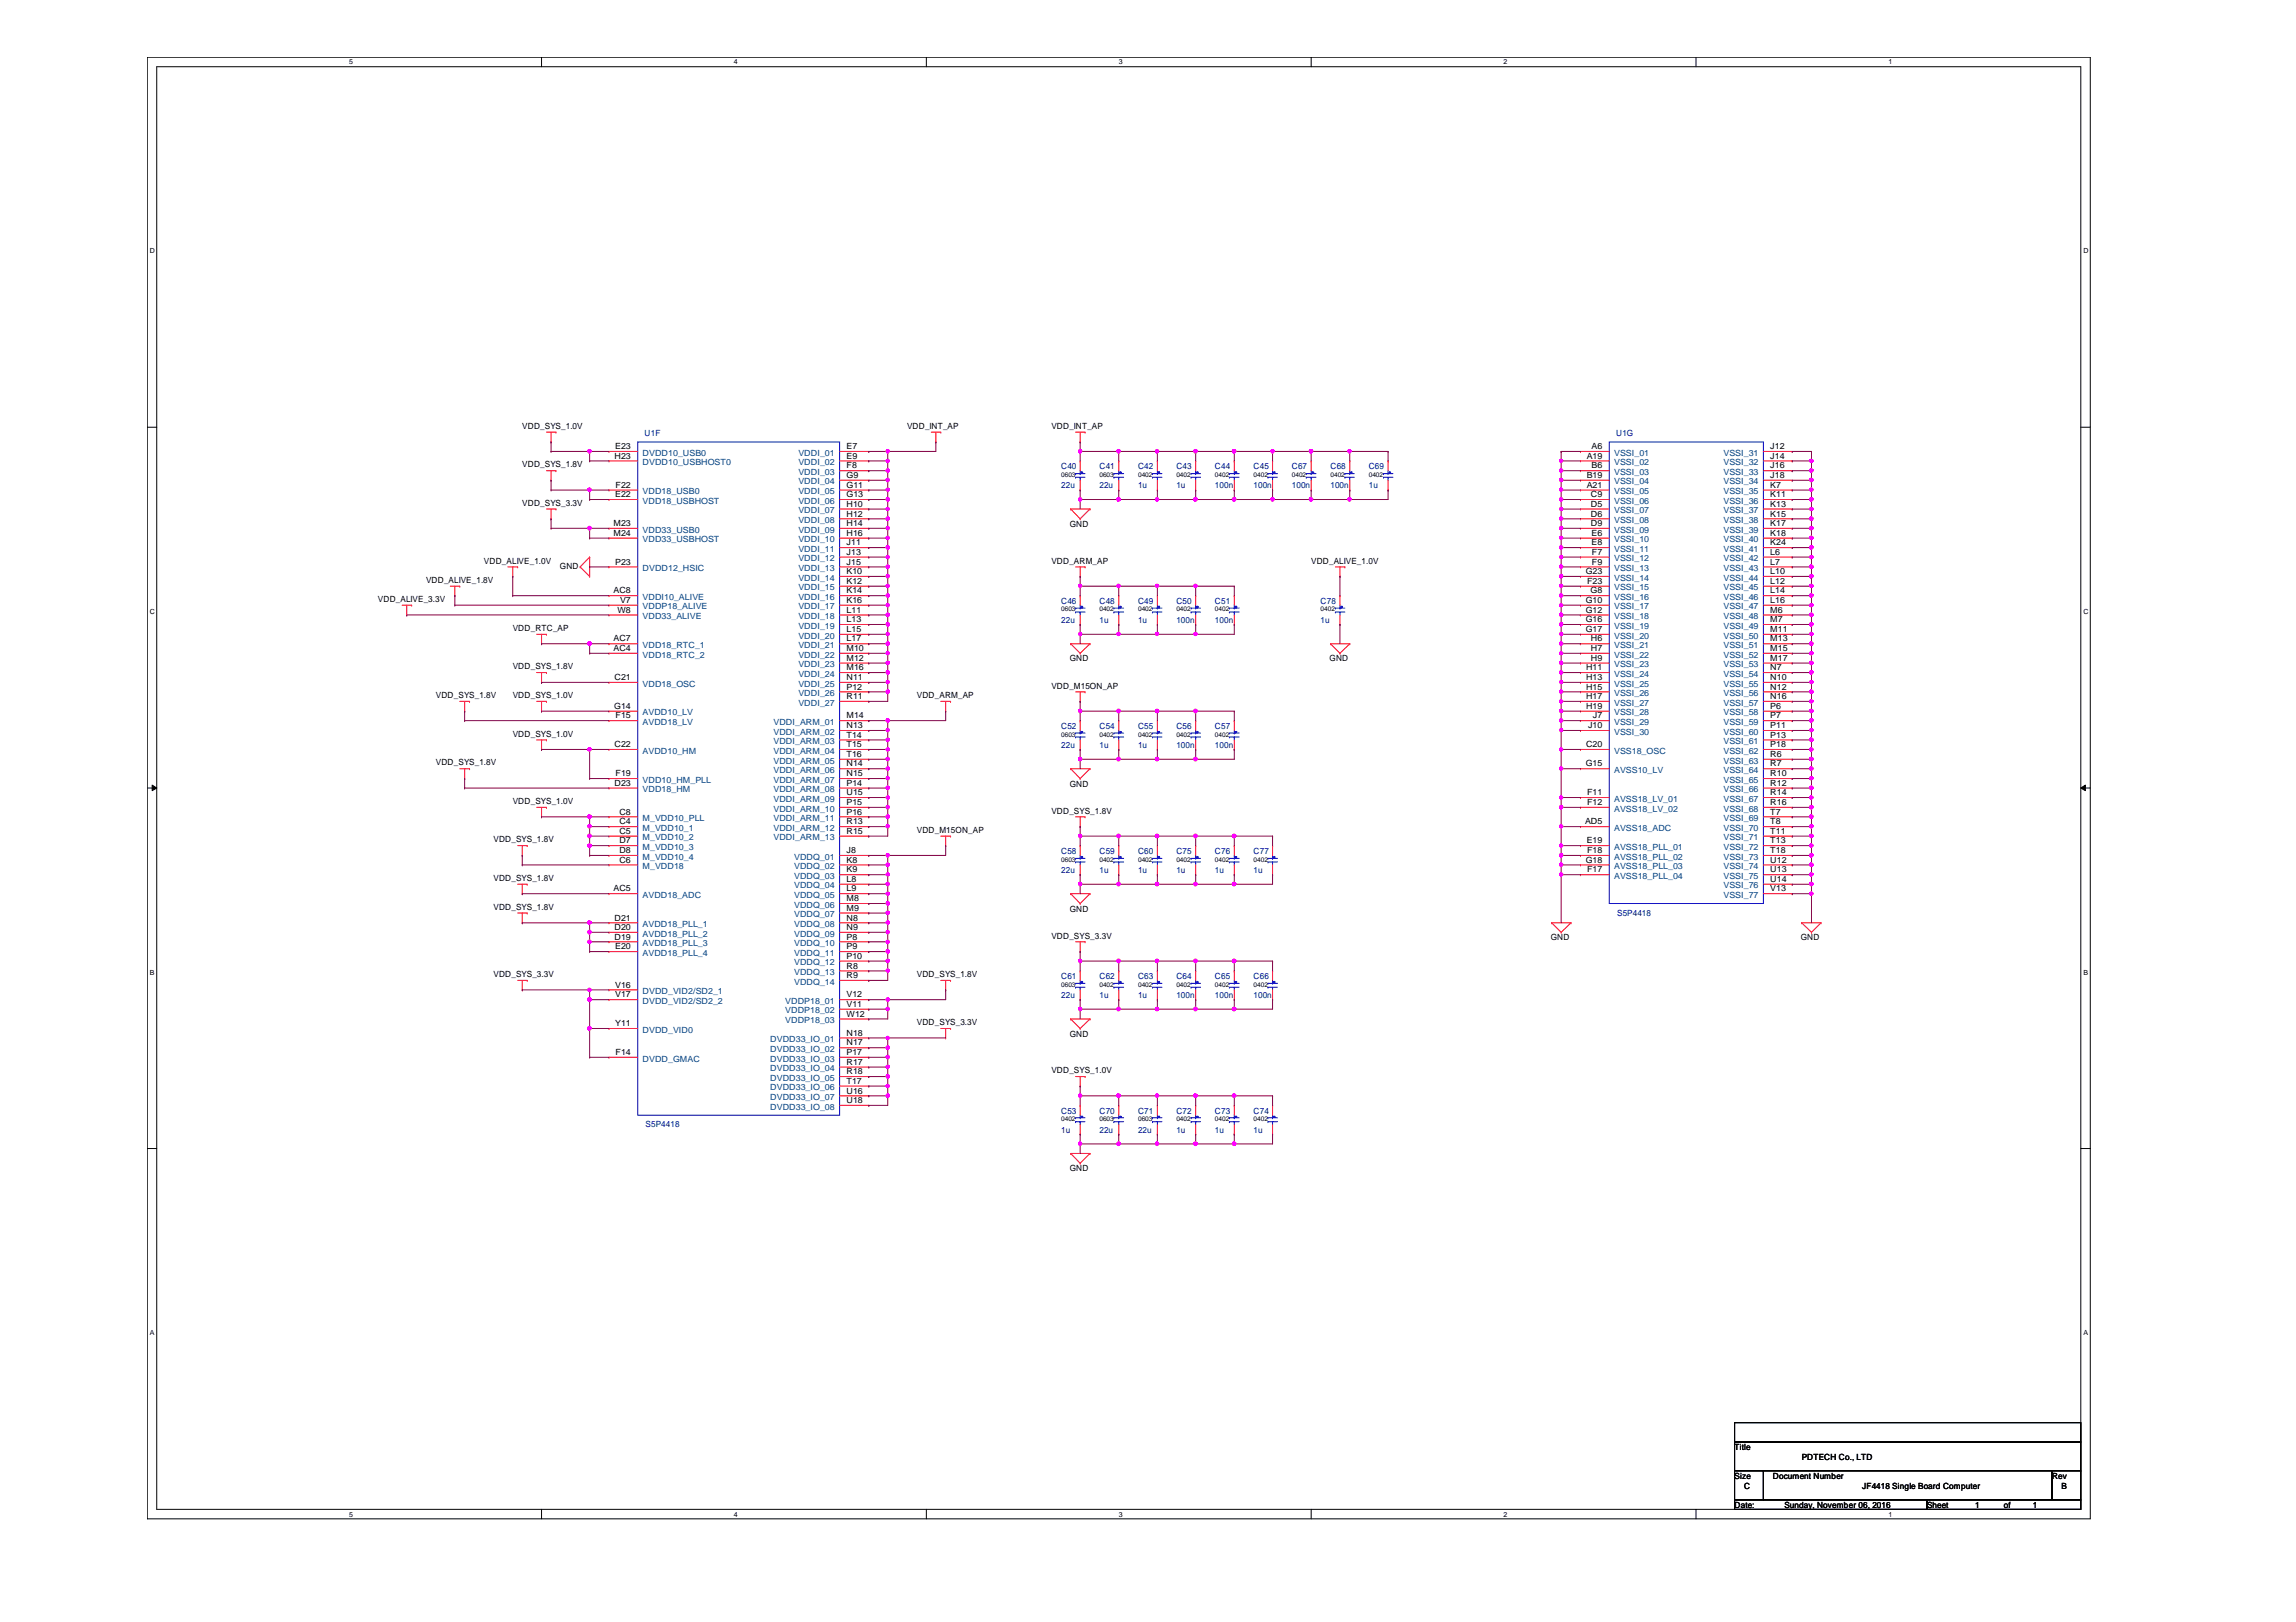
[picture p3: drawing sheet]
<svg xmlns="http://www.w3.org/2000/svg" width="297mm" height="210mm" viewBox="0 0 297 210" stroke-linecap="round" stroke-linejoin="round" font-family="sans-serif">
<defs><g id="words">
<g font-size="1.1">
<text x="67.6" y="55.5">VDD_SYS_1.0V</text>
<text x="79.5" y="59.4">H23</text>
<text x="79.6" y="58.1">E23</text>
<text x="109.5" y="58.1">E7</text>
<text x="109.5" y="59.4">E9</text>
<text x="117.3" y="55.5">VDD_INT_AP</text>
<text x="136" y="55.5">VDD_INT_AP</text>
<text x="205.3" y="59.4">A19</text>
<text x="205.9" y="58.1">A6</text>
<text x="229" y="58.1">J12</text>
<text x="229" y="59.4">J14</text>
<text x="67.6" y="60.5">VDD_SYS_1.8V</text>
<text x="67.6" y="65.4">VDD_SYS_3.3V</text>
<text x="79.6" y="64.3">E22</text>
<text x="79.6" y="63.1">F22</text>
<text x="109.5" y="60.6">F8</text>
<text x="109.5" y="61.8">G9</text>
<text x="109.5" y="63.1">G11</text>
<text x="109.5" y="64.3">G13</text>
<text x="109.5" y="65.6">H10</text>
<text x="205.3" y="61.8">B19</text>
<text x="205.3" y="63.1">A21</text>
<text x="205.8" y="64.3">C9</text>
<text x="205.8" y="65.6">D5</text>
<text x="205.9" y="60.6">B6</text>
<text x="229" y="60.6">J16</text>
<text x="229" y="61.8">J18</text>
<text x="229" y="63.1">K7</text>
<text x="229" y="64.3">K11</text>
<text x="229" y="65.6">K13</text>
<text x="79.4" y="68.1">M23</text>
<text x="79.4" y="69.3">M24</text>
<text x="109.5" y="66.8">H12</text>
<text x="109.5" y="68.1">H14</text>
<text x="109.5" y="69.3">H16</text>
<text x="109.5" y="70.6">J11</text>
<text x="109.5" y="71.8">J13</text>
<text x="138.4" y="68.2">GND</text>
<text x="205.8" y="66.8">D6</text>
<text x="205.8" y="68.1">D9</text>
<text x="205.9" y="69.3">E6</text>
<text x="205.9" y="70.6">E8</text>
<text x="206" y="71.8">F7</text>
<text x="229" y="66.8">K15</text>
<text x="229" y="68.1">K17</text>
<text x="229" y="69.3">K18</text>
<text x="229" y="70.6">K24</text>
<text x="229" y="71.8">L6</text>
<text x="48.9" y="77.9">VDD_ALIVE_3.3V</text>
<text x="55.1" y="75.4">VDD_ALIVE_1.8V</text>
<text x="62.6" y="72.9">VDD_ALIVE_1.0V</text>
<text x="72.4" y="73.7">GND</text>
<text x="79.4" y="76.8">AC8</text>
<text x="79.6" y="73.1">P23</text>
<text x="109.5" y="73.1">J15</text>
<text x="109.5" y="74.3">K10</text>
<text x="109.5" y="75.6">K12</text>
<text x="109.5" y="76.8">K14</text>
<text x="136" y="72.9">VDD_ARM_AP</text>
<text x="169.6" y="72.9">VDD_ALIVE_1.0V</text>
<text x="205.1" y="74.3">G23</text>
<text x="205.3" y="75.6">F23</text>
<text x="205.8" y="76.8">G8</text>
<text x="206" y="73.1">F9</text>
<text x="229" y="73.1">L7</text>
<text x="229" y="74.3">L10</text>
<text x="229" y="75.6">L12</text>
<text x="229" y="76.8">L14</text>
<text x="66.3" y="81.6">VDD_RTC_AP</text>
<text x="79.4" y="83">AC7</text>
<text x="79.9" y="79.3">W8</text>
<text x="80.2" y="78">V7</text>
<text x="109.5" y="78">K16</text>
<text x="109.5" y="79.3">L11</text>
<text x="109.5" y="80.5">L13</text>
<text x="109.5" y="81.8">L15</text>
<text x="109.5" y="83">L17</text>
<text x="205.1" y="78">G10</text>
<text x="205.1" y="79.3">G12</text>
<text x="205.1" y="80.5">G16</text>
<text x="205.1" y="81.8">G17</text>
<text x="205.8" y="83">H6</text>
<text x="229" y="78">L16</text>
<text x="229" y="79.3">M6</text>
<text x="229" y="80.5">M7</text>
<text x="229" y="81.8">M11</text>
<text x="229" y="83">M13</text>
<text x="66.3" y="86.6">VDD_SYS_1.8V</text>
<text x="79.4" y="84.2">AC4</text>
<text x="79.5" y="88">C21</text>
<text x="109.5" y="84.2">M10</text>
<text x="109.5" y="85.5">M12</text>
<text x="109.5" y="86.7">M16</text>
<text x="109.5" y="88">N11</text>
<text x="109.5" y="89.2">P12</text>
<text x="136" y="89.1">VDD_M15ON_AP</text>
<text x="138.4" y="85.6">GND</text>
<text x="172" y="85.6">GND</text>
<text x="205.2" y="86.7">H11</text>
<text x="205.2" y="88">H13</text>
<text x="205.2" y="89.2">H15</text>
<text x="205.8" y="84.2">H7</text>
<text x="205.8" y="85.5">H9</text>
<text x="229" y="84.2">M15</text>
<text x="229" y="85.5">M17</text>
<text x="229" y="86.7">N7</text>
<text x="229" y="88">N10</text>
<text x="229" y="89.2">N12</text>
<text x="56.4" y="90.3">VDD_SYS_1.8V</text>
<text x="66.3" y="90.3">VDD_SYS_1.0V</text>
<text x="66.3" y="95.3">VDD_SYS_1.0V</text>
<text x="79.5" y="91.7">G14</text>
<text x="79.6" y="93">F15</text>
<text x="109.5" y="90.5">R11</text>
<text x="109.5" y="93">M14</text>
<text x="109.5" y="94.2">N13</text>
<text x="109.5" y="95.5">T14</text>
<text x="118.6" y="90.3">VDD_ARM_AP</text>
<text x="205.2" y="90.5">H17</text>
<text x="205.2" y="91.7">H19</text>
<text x="205.4" y="94.2">J10</text>
<text x="206.1" y="93">J7</text>
<text x="229" y="90.5">N16</text>
<text x="229" y="91.7">P6</text>
<text x="229" y="93">P7</text>
<text x="229" y="94.2">P11</text>
<text x="229" y="95.5">P13</text>
<text x="56.4" y="99.1">VDD_SYS_1.8V</text>
<text x="79.5" y="96.7">C22</text>
<text x="79.5" y="101.7">D23</text>
<text x="79.6" y="100.5">F19</text>
<text x="109.5" y="96.7">T15</text>
<text x="109.5" y="98">T16</text>
<text x="109.5" y="99.2">N14</text>
<text x="109.5" y="100.5">N15</text>
<text x="109.5" y="101.7">P14</text>
<text x="138.4" y="101.8">GND</text>
<text x="205.1" y="99.2">G15</text>
<text x="205.2" y="96.7">C20</text>
<text x="229" y="96.7">P18</text>
<text x="229" y="98">R6</text>
<text x="229" y="99.2">R7</text>
<text x="229" y="100.5">R10</text>
<text x="229" y="101.7">R12</text>
<text x="66.3" y="104.1">VDD_SYS_1.0V</text>
<text x="80.1" y="105.4">C8</text>
<text x="80.1" y="106.7">C4</text>
<text x="80.1" y="107.9">C5</text>
<text x="109.5" y="102.9">U15</text>
<text x="109.5" y="104.2">P15</text>
<text x="109.5" y="105.4">P16</text>
<text x="109.5" y="106.7">R13</text>
<text x="109.5" y="107.9">R15</text>
<text x="118.6" y="107.8">VDD_M15ON_AP</text>
<text x="136" y="105.3">VDD_SYS_1.8V</text>
<text x="205.1" y="106.7">AD5</text>
<text x="205.3" y="102.9">F11</text>
<text x="205.3" y="104.2">F12</text>
<text x="229" y="102.9">R14</text>
<text x="229" y="104.2">R16</text>
<text x="229" y="105.4">T7</text>
<text x="229" y="106.7">T8</text>
<text x="229" y="107.9">T11</text>
<text x="63.8" y="109">VDD_SYS_1.8V</text>
<text x="80.1" y="109.1">D7</text>
<text x="80.1" y="110.4">D8</text>
<text x="80.1" y="111.6">C6</text>
<text x="109.5" y="110.4">J8</text>
<text x="109.5" y="111.6">K8</text>
<text x="109.5" y="112.9">K9</text>
<text x="205.1" y="111.6">G18</text>
<text x="205.3" y="109.1">E19</text>
<text x="205.3" y="110.4">F18</text>
<text x="205.3" y="112.9">F17</text>
<text x="229" y="109.1">T13</text>
<text x="229" y="110.4">T18</text>
<text x="229" y="111.6">U12</text>
<text x="229" y="112.9">U13</text>
<text x="63.8" y="114">VDD_SYS_1.8V</text>
<text x="63.8" y="117.7">VDD_SYS_1.8V</text>
<text x="79.4" y="115.4">AC5</text>
<text x="79.5" y="119.1">D21</text>
<text x="109.5" y="114.1">L8</text>
<text x="109.5" y="115.4">L9</text>
<text x="109.5" y="116.6">M8</text>
<text x="109.5" y="117.9">M9</text>
<text x="109.5" y="119.1">N8</text>
<text x="138.4" y="118">GND</text>
<text x="229" y="114.1">U14</text>
<text x="229" y="115.4">V13</text>
<text x="79.5" y="120.4">D20</text>
<text x="79.5" y="121.6">D19</text>
<text x="79.6" y="122.9">E20</text>
<text x="109.5" y="120.4">N9</text>
<text x="109.5" y="121.6">P8</text>
<text x="109.5" y="122.9">P9</text>
<text x="109.5" y="124.1">P10</text>
<text x="109.5" y="125.3">R8</text>
<text x="136" y="121.5">VDD_SYS_3.3V</text>
<text x="200.6" y="121.7">GND</text>
<text x="233" y="121.7">GND</text>
<text x="63.8" y="126.4">VDD_SYS_3.3V</text>
<text x="79.6" y="127.8">V16</text>
<text x="79.6" y="129.1">V17</text>
<text x="109.5" y="126.6">R9</text>
<text x="109.5" y="129.1">V12</text>
<text x="109.5" y="130.3">V11</text>
<text x="109.5" y="131.6">W12</text>
<text x="118.6" y="126.4">VDD_SYS_1.8V</text>
<text x="79.6" y="132.8">Y11</text>
<text x="79.6" y="136.5">F14</text>
<text x="109.5" y="134">N18</text>
<text x="109.5" y="135.3">N17</text>
<text x="109.5" y="136.5">P17</text>
<text x="109.5" y="137.8">R17</text>
<text x="118.6" y="132.7">VDD_SYS_3.3V</text>
<text x="138.4" y="134.2">GND</text>
<text x="109.5" y="139">R18</text>
<text x="109.5" y="140.2">T17</text>
<text x="109.5" y="141.5">U16</text>
<text x="109.5" y="142.7">U18</text>
<text x="136" y="138.9">VDD_SYS_1.0V</text>
<text x="138.4" y="151.6">GND</text>
<text x="224.4" y="187.7">Title</text>
<text x="224.4" y="191.4">Size</text>
<text x="229.4" y="191.4">Document Number</text>
<text x="233.1" y="188.9">PDTECH Co., LTD</text>
<text x="265.5" y="191.4">Rev</text>
<text x="224.4" y="195.2">Date:</text>
<text x="225.6" y="192.7">C</text>
<text x="230.8" y="195.2">Sunday, November 06, 2016</text>
<text x="240.9" y="192.7">JF4418 Single Board Computer</text>
<text x="249.3" y="195.2">Sheet</text>
<text x="255.5" y="195.2">1</text>
<text x="259.2" y="195.2">of</text>
<text x="263" y="195.2">1</text>
<text x="266.7" y="192.7">B</text>
</g>
<g font-size="1.1" fill="#004080">
<text x="83.1" y="59">DVDD10_USB0</text>
<text x="103.3" y="59">VDDI_01</text>
<text x="208.8" y="59">VSSI_01</text>
<text x="223" y="59">VSSI_31</text>
<text x="83.1" y="60.2">DVDD10_USBHOST0</text>
<text x="83.1" y="64">VDD18_USB0</text>
<text x="83.1" y="65.2">VDD18_USBHOST</text>
<text x="103.3" y="60.2">VDDI_02</text>
<text x="103.3" y="61.5">VDDI_03</text>
<text x="103.3" y="62.7">VDDI_04</text>
<text x="103.3" y="64">VDDI_05</text>
<text x="103.3" y="65.2">VDDI_06</text>
<text x="208.8" y="60.2">VSSI_02</text>
<text x="208.8" y="61.5">VSSI_03</text>
<text x="208.8" y="62.7">VSSI_04</text>
<text x="208.8" y="64">VSSI_05</text>
<text x="208.8" y="65.2">VSSI_06</text>
<text x="223" y="60.2">VSSI_32</text>
<text x="223" y="61.5">VSSI_33</text>
<text x="223" y="62.7">VSSI_34</text>
<text x="223" y="64">VSSI_35</text>
<text x="223" y="65.2">VSSI_36</text>
<text x="83.1" y="68.9">VDD33_USB0</text>
<text x="83.1" y="70.2">VDD33_USBHOST</text>
<text x="103.3" y="66.4">VDDI_07</text>
<text x="103.3" y="67.7">VDDI_08</text>
<text x="103.3" y="68.9">VDDI_09</text>
<text x="103.3" y="70.2">VDDI_10</text>
<text x="103.3" y="71.4">VDDI_11</text>
<text x="208.8" y="66.4">VSSI_07</text>
<text x="208.8" y="67.7">VSSI_08</text>
<text x="208.8" y="68.9">VSSI_09</text>
<text x="208.8" y="70.2">VSSI_10</text>
<text x="208.8" y="71.4">VSSI_11</text>
<text x="223" y="66.4">VSSI_37</text>
<text x="223" y="67.7">VSSI_38</text>
<text x="223" y="68.9">VSSI_39</text>
<text x="223" y="70.2">VSSI_40</text>
<text x="223" y="71.4">VSSI_41</text>
<text x="83.1" y="73.9">DVDD12_HSIC</text>
<text x="83.1" y="77.6">VDDI10_ALIVE</text>
<text x="103.3" y="72.6">VDDI_12</text>
<text x="103.3" y="73.9">VDDI_13</text>
<text x="103.3" y="75.1">VDDI_14</text>
<text x="103.3" y="76.4">VDDI_15</text>
<text x="103.3" y="77.6">VDDI_16</text>
<text x="208.8" y="72.6">VSSI_12</text>
<text x="208.8" y="73.9">VSSI_13</text>
<text x="208.8" y="75.1">VSSI_14</text>
<text x="208.8" y="76.4">VSSI_15</text>
<text x="208.8" y="77.6">VSSI_16</text>
<text x="223" y="72.6">VSSI_42</text>
<text x="223" y="73.9">VSSI_43</text>
<text x="223" y="75.1">VSSI_44</text>
<text x="223" y="76.4">VSSI_45</text>
<text x="223" y="77.6">VSSI_46</text>
<text x="83.1" y="78.9">VDDP18_ALIVE</text>
<text x="83.1" y="80.1">VDD33_ALIVE</text>
<text x="83.1" y="83.9">VDD18_RTC_1</text>
<text x="103.3" y="78.9">VDDI_17</text>
<text x="103.3" y="80.1">VDDI_18</text>
<text x="103.3" y="81.4">VDDI_19</text>
<text x="103.3" y="82.6">VDDI_20</text>
<text x="103.3" y="83.9">VDDI_21</text>
<text x="208.8" y="78.9">VSSI_17</text>
<text x="208.8" y="80.1">VSSI_18</text>
<text x="208.8" y="81.4">VSSI_19</text>
<text x="208.8" y="82.6">VSSI_20</text>
<text x="208.8" y="83.9">VSSI_21</text>
<text x="223" y="78.9">VSSI_47</text>
<text x="223" y="80.1">VSSI_48</text>
<text x="223" y="81.4">VSSI_49</text>
<text x="223" y="82.6">VSSI_50</text>
<text x="223" y="83.9">VSSI_51</text>
<text x="83.1" y="85.1">VDD18_RTC_2</text>
<text x="83.1" y="88.9">VDD18_OSC</text>
<text x="103.3" y="85.1">VDDI_22</text>
<text x="103.3" y="86.4">VDDI_23</text>
<text x="103.3" y="87.6">VDDI_24</text>
<text x="103.3" y="88.9">VDDI_25</text>
<text x="208.8" y="85.1">VSSI_22</text>
<text x="208.8" y="86.4">VSSI_23</text>
<text x="208.8" y="87.6">VSSI_24</text>
<text x="208.8" y="88.9">VSSI_25</text>
<text x="223" y="85.1">VSSI_52</text>
<text x="223" y="86.4">VSSI_53</text>
<text x="223" y="87.6">VSSI_54</text>
<text x="223" y="88.9">VSSI_55</text>
<text x="83.1" y="92.6">AVDD10_LV</text>
<text x="83.1" y="93.8">AVDD18_LV</text>
<text x="100.1" y="93.8">VDDI_ARM_01</text>
<text x="100.1" y="95.1">VDDI_ARM_02</text>
<text x="103.3" y="90.1">VDDI_26</text>
<text x="103.3" y="91.3">VDDI_27</text>
<text x="208.8" y="90.1">VSSI_26</text>
<text x="208.8" y="91.3">VSSI_27</text>
<text x="208.8" y="92.6">VSSI_28</text>
<text x="208.8" y="93.8">VSSI_29</text>
<text x="208.8" y="95.1">VSSI_30</text>
<text x="223" y="90.1">VSSI_56</text>
<text x="223" y="91.3">VSSI_57</text>
<text x="223" y="92.6">VSSI_58</text>
<text x="223" y="93.8">VSSI_59</text>
<text x="223" y="95.1">VSSI_60</text>
<text x="83.1" y="97.5">AVDD10_HM</text>
<text x="83.1" y="101.3">VDD10_HM_PLL</text>
<text x="100.1" y="96.3">VDDI_ARM_03</text>
<text x="100.1" y="97.5">VDDI_ARM_04</text>
<text x="100.1" y="98.8">VDDI_ARM_05</text>
<text x="100.1" y="100">VDDI_ARM_06</text>
<text x="100.1" y="101.3">VDDI_ARM_07</text>
<text x="208.8" y="97.5">VSS18_OSC</text>
<text x="208.8" y="100">AVSS10_LV</text>
<text x="223" y="96.3">VSSI_61</text>
<text x="223" y="97.5">VSSI_62</text>
<text x="223" y="98.8">VSSI_63</text>
<text x="223" y="100">VSSI_64</text>
<text x="223" y="101.3">VSSI_65</text>
<text x="83.1" y="102.5">VDD18_HM</text>
<text x="83.1" y="106.3">M_VDD10_PLL</text>
<text x="83.1" y="107.5">M_VDD10_1</text>
<text x="100.1" y="102.5">VDDI_ARM_08</text>
<text x="100.1" y="103.8">VDDI_ARM_09</text>
<text x="100.1" y="105">VDDI_ARM_10</text>
<text x="100.1" y="106.3">VDDI_ARM_11</text>
<text x="100.1" y="107.5">VDDI_ARM_12</text>
<text x="208.8" y="103.8">AVSS18_LV_01</text>
<text x="208.8" y="105">AVSS18_LV_02</text>
<text x="208.8" y="107.5">AVSS18_ADC</text>
<text x="223" y="102.5">VSSI_66</text>
<text x="223" y="103.8">VSSI_67</text>
<text x="223" y="105">VSSI_68</text>
<text x="223" y="106.3">VSSI_69</text>
<text x="223" y="107.5">VSSI_70</text>
<text x="83.1" y="108.8">M_VDD10_2</text>
<text x="83.1" y="110">M_VDD10_3</text>
<text x="83.1" y="111.3">M_VDD10_4</text>
<text x="83.1" y="112.5">M_VDD18</text>
<text x="100.1" y="108.8">VDDI_ARM_13</text>
<text x="102.7" y="111.3">VDDQ_01</text>
<text x="102.7" y="112.5">VDDQ_02</text>
<text x="102.7" y="113.7">VDDQ_03</text>
<text x="208.8" y="110">AVSS18_PLL_01</text>
<text x="208.8" y="111.3">AVSS18_PLL_02</text>
<text x="208.8" y="112.5">AVSS18_PLL_03</text>
<text x="208.8" y="113.7">AVSS18_PLL_04</text>
<text x="223" y="108.8">VSSI_71</text>
<text x="223" y="110">VSSI_72</text>
<text x="223" y="111.3">VSSI_73</text>
<text x="223" y="112.5">VSSI_74</text>
<text x="223" y="113.7">VSSI_75</text>
<text x="83.1" y="116.2">AVDD18_ADC</text>
<text x="83.1" y="120">AVDD18_PLL_1</text>
<text x="102.7" y="115">VDDQ_04</text>
<text x="102.7" y="116.2">VDDQ_05</text>
<text x="102.7" y="117.5">VDDQ_06</text>
<text x="102.7" y="118.7">VDDQ_07</text>
<text x="102.7" y="120">VDDQ_08</text>
<text x="223" y="115">VSSI_76</text>
<text x="223" y="116.2">VSSI_77</text>
<text x="83.1" y="121.2">AVDD18_PLL_2</text>
<text x="83.1" y="122.4">AVDD18_PLL_3</text>
<text x="83.1" y="123.7">AVDD18_PLL_4</text>
<text x="102.7" y="121.2">VDDQ_09</text>
<text x="102.7" y="122.4">VDDQ_10</text>
<text x="102.7" y="123.7">VDDQ_11</text>
<text x="102.7" y="124.9">VDDQ_12</text>
<text x="83.1" y="128.7">DVDD_VID2/SD2_1</text>
<text x="83.1" y="129.9">DVDD_VID2/SD2_2</text>
<text x="101.6" y="129.9">VDDP18_01</text>
<text x="101.6" y="131.1">VDDP18_02</text>
<text x="102.7" y="126.2">VDDQ_13</text>
<text x="102.7" y="127.4">VDDQ_14</text>
<text x="83.1" y="133.6">DVDD_VID0</text>
<text x="83.1" y="137.4">DVDD_GMAC</text>
<text x="99.7" y="134.9">DVDD33_IO_01</text>
<text x="99.7" y="136.1">DVDD33_IO_02</text>
<text x="99.7" y="137.4">DVDD33_IO_03</text>
<text x="101.6" y="132.4">VDDP18_03</text>
<text x="99.7" y="138.6">DVDD33_IO_04</text>
<text x="99.7" y="139.9">DVDD33_IO_05</text>
<text x="99.7" y="141.1">DVDD33_IO_06</text>
<text x="99.7" y="142.4">DVDD33_IO_07</text>
<text x="99.7" y="143.6">DVDD33_IO_08</text>
</g>
<g font-size="1.1" fill="#000080">
<text x="83.4" y="56.5">U1F</text>
<text x="209.1" y="56.5">U1G</text>
<text x="137.3" y="60.7">C40</text>
<text x="137.3" y="63.2">22u</text>
<text x="142.2" y="60.7">C41</text>
<text x="142.2" y="63.2">22u</text>
<text x="147.2" y="60.7">C42</text>
<text x="147.2" y="63.2">1u</text>
<text x="152.2" y="60.7">C43</text>
<text x="152.2" y="63.2">1u</text>
<text x="157.2" y="60.7">C44</text>
<text x="157.2" y="63.2">100n</text>
<text x="162.2" y="60.7">C45</text>
<text x="162.2" y="63.2">100n</text>
<text x="167.1" y="60.7">C67</text>
<text x="167.1" y="63.2">100n</text>
<text x="172.1" y="60.7">C68</text>
<text x="172.1" y="63.2">100n</text>
<text x="177.1" y="60.7">C69</text>
<text x="177.1" y="63.2">1u</text>
<text x="137.3" y="78.1">C46</text>
<text x="137.3" y="80.6">22u</text>
<text x="142.2" y="78.1">C48</text>
<text x="142.2" y="80.6">1u</text>
<text x="147.2" y="78.1">C49</text>
<text x="147.2" y="80.6">1u</text>
<text x="152.2" y="78.1">C50</text>
<text x="152.2" y="80.6">100n</text>
<text x="157.2" y="78.1">C51</text>
<text x="157.2" y="80.6">100n</text>
<text x="170.9" y="78.1">C78</text>
<text x="170.9" y="80.6">1u</text>
<text x="137.3" y="94.3">C52</text>
<text x="142.2" y="94.3">C54</text>
<text x="147.2" y="94.3">C55</text>
<text x="152.2" y="94.3">C56</text>
<text x="157.2" y="94.3">C57</text>
<text x="137.3" y="96.8">22u</text>
<text x="142.2" y="96.8">1u</text>
<text x="147.2" y="96.8">1u</text>
<text x="152.2" y="96.8">100n</text>
<text x="157.2" y="96.8">100n</text>
<text x="137.3" y="110.5">C58</text>
<text x="137.3" y="113">22u</text>
<text x="142.2" y="110.5">C59</text>
<text x="142.2" y="113">1u</text>
<text x="147.2" y="110.5">C60</text>
<text x="147.2" y="113">1u</text>
<text x="152.2" y="110.5">C75</text>
<text x="152.2" y="113">1u</text>
<text x="157.2" y="110.5">C76</text>
<text x="157.2" y="113">1u</text>
<text x="162.2" y="110.5">C77</text>
<text x="162.2" y="113">1u</text>
<text x="209.2" y="118.5">S5P4418</text>
<text x="137.3" y="126.7">C61</text>
<text x="137.3" y="129.2">22u</text>
<text x="142.2" y="126.7">C62</text>
<text x="142.2" y="129.2">1u</text>
<text x="147.2" y="126.7">C63</text>
<text x="147.2" y="129.2">1u</text>
<text x="152.2" y="126.7">C64</text>
<text x="152.2" y="129.2">100n</text>
<text x="157.2" y="126.7">C65</text>
<text x="157.2" y="129.2">100n</text>
<text x="162.2" y="126.7">C66</text>
<text x="162.2" y="129.2">100n</text>
<text x="83.5" y="145.8">S5P4418</text>
<text x="137.3" y="144.1">C53</text>
<text x="137.3" y="146.6">1u</text>
<text x="142.2" y="144.1">C70</text>
<text x="142.2" y="146.6">22u</text>
<text x="147.2" y="144.1">C71</text>
<text x="147.2" y="146.6">22u</text>
<text x="152.2" y="144.1">C72</text>
<text x="152.2" y="146.6">1u</text>
<text x="157.2" y="144.1">C73</text>
<text x="157.2" y="146.6">1u</text>
<text x="162.2" y="144.1">C74</text>
<text x="162.2" y="146.6">1u</text>
</g>
<g font-size=".9">
<text x="45.2" y="8.3">5</text>
<text x="95" y="8.3">4</text>
<text x="144.7" y="8.3">3</text>
<text x="194.5" y="8.3">2</text>
<text x="244.3" y="8.3">1</text>
<text x="19.4" y="32.8">D</text>
<text x="269.5" y="32.8">D</text>
<text x="19.4" y="79.4">C</text>
<text x="269.5" y="79.4">C</text>
<text x="19.4" y="126.1">B</text>
<text x="269.5" y="126.1">B</text>
<text x="19.4" y="172.8">A</text>
<text x="269.5" y="172.8">A</text>
<text x="45.2" y="196.3">5</text>
<text x="95" y="196.3">4</text>
<text x="144.7" y="196.3">3</text>
<text x="194.5" y="196.3">2</text>
<text x="244.3" y="196.3">1</text>
</g>
<g font-size=".8">
<text x="137.3" y="61.7">0603</text>
<text x="142.2" y="61.7">0603</text>
<text x="147.2" y="61.7">0402</text>
<text x="152.2" y="61.7">0402</text>
<text x="157.2" y="61.7">0402</text>
<text x="162.2" y="61.7">0402</text>
<text x="167.1" y="61.7">0402</text>
<text x="172.1" y="61.7">0402</text>
<text x="177.1" y="61.7">0402</text>
<text x="137.3" y="79.1">0603</text>
<text x="142.2" y="79.1">0402</text>
<text x="147.2" y="79.1">0402</text>
<text x="152.2" y="79.1">0402</text>
<text x="157.2" y="79.1">0402</text>
<text x="170.9" y="79.1">0402</text>
<text x="137.3" y="95.3">0603</text>
<text x="142.2" y="95.3">0402</text>
<text x="147.2" y="95.3">0402</text>
<text x="152.2" y="95.3">0402</text>
<text x="157.2" y="95.3">0402</text>
<text x="137.3" y="111.5">0603</text>
<text x="142.2" y="111.5">0402</text>
<text x="147.2" y="111.5">0402</text>
<text x="152.2" y="111.5">0402</text>
<text x="157.2" y="111.5">0402</text>
<text x="162.2" y="111.5">0402</text>
<text x="137.3" y="127.7">0603</text>
<text x="142.2" y="127.7">0402</text>
<text x="147.2" y="127.7">0402</text>
<text x="152.2" y="127.7">0402</text>
<text x="157.2" y="127.7">0402</text>
<text x="162.2" y="127.7">0402</text>
<text x="137.3" y="145.1">0402</text>
<text x="142.2" y="145.1">0603</text>
<text x="147.2" y="145.1">0603</text>
<text x="152.2" y="145.1">0402</text>
<text x="157.2" y="145.1">0402</text>
<text x="162.2" y="145.1">0402</text>
</g>
</g></defs>
<path d="M19.1 7.4h251.3v189.2h-251.3zM20.3 8.6h248.9v186.7h-248.9z" fill="none" stroke="#000" stroke-width=".13"/>
<g fill="#fff">
<path d="M45.2 7.5h.5v1.1h-.5z"/>
<path d="M45.2 195.5h.5v1h-.5z"/>
</g>
<path d="M70.1 7.4v1.2M70.1 195.3v1.3" fill="none" stroke="#000" stroke-width=".13"/>
<g fill="#fff">
<path d="M95 7.5h.5v1.1h-.5z"/>
<path d="M95 195.5h.5v1h-.5z"/>
</g>
<path d="M119.8 7.4v1.2M119.8 195.3v1.3" fill="none" stroke="#000" stroke-width=".13"/>
<g fill="#fff">
<path d="M144.7 7.5h.5v1.1h-.5z"/>
<path d="M144.7 195.5h.5v1h-.5z"/>
</g>
<path d="M169.6 7.4v1.2M169.6 195.3v1.3" fill="none" stroke="#000" stroke-width=".13"/>
<g fill="#fff">
<path d="M194.5 7.5h.5v1.1h-.5z"/>
<path d="M194.5 195.5h.5v1h-.5z"/>
</g>
<path d="M219.4 7.4v1.2M219.4 195.3v1.3" fill="none" stroke="#000" stroke-width=".13"/>
<g fill="#fff">
<path d="M244.3 7.5h.5v1.1h-.5z"/>
<path d="M244.3 195.5h.5v1h-.5z"/>
<path d="M19.4 32h.6v1h-.6z"/>
<path d="M269.5 32h.7v1h-.7z"/>
<path d="M19.4 78.6h.6v1h-.6z"/>
<path d="M269.5 78.6h.7v1h-.7z"/>
</g>
<path d="M19.1 55.3h1.2M269.2 55.3h1.2" fill="none" stroke="#000" stroke-width=".13"/>
<g fill="#fff">
<path d="M19.4 125.3h.6v1h-.6z"/>
<path d="M269.5 125.3h.6v1h-.6z"/>
</g>
<path d="M19.1 102h1.2M19.7 101.6l.6 .4-.6 .3zM269.2 102l.6-.4v.7zM269.2 102h1.2" fill="none" stroke="#000" stroke-width=".13"/>
<path d="M19.7 101.6l.6 .4-.6 .3zM269.2 102l.6-.4v.7z" fill="#000"/>
<g fill="#fff">
<path d="M19.4 172h.5v1h-.5z"/>
<path d="M269.5 172h.6v1h-.6z"/>
</g>
<path d="M19.1 148.6h1.2M269.2 148.6h1.2M224.4 184.1h44.8v2.5h-44.8zM224.4 186.6h44.8v3.7h-44.8zM224.4 190.3h3.7v3.8h-3.7zM224.4 194.1h24.9v1.2h-24.9zM228.1 190.3h37.4v3.8h-37.4zM249.3 194.1h19.9v1.2h-19.9zM265.5 190.3h3.7v3.8h-3.7z" fill="none" stroke="#000" stroke-width=".13"/>
<g fill="none" stroke="#f00" stroke-width=".13">
<path d="M70.7 55.9h1.2M71.3 57.2h.1M71.3 55.9v1.3M71.9 55.9h.1M120.5 55.9h1.2M121.1 57.2h.1M121.1 55.9v1.3M121.7 55.9h.1M139.1 55.9h1.3M139.7 57.2h.1M139.7 55.9v1.3M140.4 55.9h.1"/>
<path d="M52 78.3h1.3M52.6 79.6h.1M52.6 78.3v1.3M53.3 78.3h.1M58.3 75.9h1.2M58.8 77.1h.1M58.8 75.9v1.2M59.5 75.9h.1M65.7 73.4h1.3M66.3 74.6h.1M66.3 73.4v1.2M67 73.4h.1"/>
<path d="M70.7 60.9h1.2M70.7 65.9h1.2M71.3 62.1h.1M71.3 67.1h.1M71.3 60.9v1.2M71.3 65.9v1.2M71.9 60.9h.1M71.9 65.9h.1M75.1 73.4h.1M75.1 73.4l1.2 1.2M76.3 74.6h.1M76.3 72.1h.1"/>
<path d="M76.3 72.1v2.5M76.3 72.1l-1.2 1.3M138.5 65.9h.1M138.5 65.9h2.5M138.5 65.9l1.2 1.2M139.1 73.4h1.3M139.7 67.1h.1M139.7 74.6h.1M139.7 73.4v1.2M140.4 73.4h.1M141 65.9h.1M141 65.9l-1.3 1.2"/>
<path d="M172.8 73.4h1.2M173.4 74.6h.1M173.4 73.4v1.2M174 73.4h.1M59.5 90.8h1.2M59.5 99.5h1.2M60.1 92h.1M60.1 90.8v1.2M60.1 99.5v1.3M60.7 90.8h.1M60.7 99.5h.1M69.4 90.8h1.3"/>
<path d="M69.4 82.1h1.3M69.4 87h1.3M69.4 95.8h1.3M70.1 83.3h.1M70.1 88.3h.1M70.1 92h.1M70.1 97h.1M70.1 82.1v1.2M70.1 87v1.3M70.1 90.8v1.2M70.1 95.8v1.2M70.7 82.1h.1"/>
<path d="M70.7 87h.1M70.7 90.8h.1M70.7 95.8h.1M121.7 90.8h1.3M122.3 92h.1M122.3 90.8v1.2M123 90.8h.1M138.5 83.3h.1M138.5 99.5h.1M138.5 99.5h2.5M138.5 83.3h2.5M138.5 83.3l1.2 1.2"/>
<path d="M138.5 99.5l1.2 1.3M139.1 89.5h1.3M139.7 84.5h.1M139.7 90.8h.1M139.7 89.5v1.3M140.4 89.5h.1M141 83.3h.1M141 99.5h.1M141 83.3l-1.3 1.2M141 99.5l-1.3 1.3M172.1 83.3h.1M172.1 83.3h2.5"/>
<path d="M172.1 83.3l1.3 1.2M173.4 84.5h.1M174.6 83.3h.1M174.6 83.3l-1.2 1.2M60.1 100.8h.1M67 109.4h1.2M67 114.4h1.2M67 118.2h1.2M67.6 110.7h.1M67.6 115.7h.1M67.6 119.4h.1M67.6 109.4v1.3"/>
<path d="M67.6 114.4v1.3M67.6 118.2v1.2M68.2 109.4h.1M68.2 114.4h.1M68.2 118.2h.1M69.4 104.5h1.3M70.1 105.7h.1M70.1 104.5v1.2M70.7 104.5h.1M121.7 108.2h1.3M122.3 109.4h.1M122.3 108.2v1.2"/>
<path d="M123 108.2h.1M138.5 115.7h.1M138.5 115.7h2.5M138.5 115.7l1.2 1.2M139.1 105.7h1.3M139.7 100.8h.1M139.7 107h.1M139.7 116.9h.1M139.7 105.7v1.3M140.4 105.7h.1M141 115.7h.1M141 115.7l-1.3 1.2"/>
<path d="M200.7 119.4h.1M200.7 119.4h2.5M200.7 119.4l1.3 1.2M203.2 119.4h.1M203.2 119.4l-1.2 1.2M233.1 119.4h.1M233.1 119.4h2.5M233.1 119.4l1.3 1.2M235.6 119.4h.1M235.6 119.4l-1.2 1.2M67 126.9h1.2M67.6 128.1h.1"/>
<path d="M67.6 126.9v1.2M68.2 126.9h.1M121.7 126.9h1.3M121.7 133.1h1.3M122.3 128.1h.1M122.3 134.3h.1M122.3 126.9v1.2M122.3 133.1v1.2M123 126.9h.1M123 133.1h.1M138.5 131.9h.1M138.5 131.9h2.5"/>
<path d="M138.5 131.9l1.2 1.2M139.1 121.9h1.3M139.1 139.3h1.3M139.7 123.1h.1M139.7 133.1h.1M139.7 121.9v1.2M139.7 139.3v1.2M140.4 121.9h.1M140.4 139.3h.1M141 131.9h.1M141 131.9l-1.3 1.2M202 120.6h.1"/>
<path d="M234.4 120.6h.1M138.5 149.3h.1M138.5 149.3h2.5M138.5 149.3l1.2 1.2M139.7 140.5h.1M139.7 150.5h.1M141 149.3h.1M141 149.3l-1.3 1.2"/>
</g>
<path d="M149.1 144.7h.1M149.1 145.2h.1M149.1 144.7h1.2M149.1 145.2h1.2M149.7 144.7h.1M149.7 145.2h.1M149.7 144.3v.4M149.7 145.2v.3" fill="none" stroke="#00f" stroke-width=".13"/>
<path d="M149.9 144.5h.1v.1h-.1z" fill-rule="evenodd" fill="#00f"/>
<path d="M164 111.1h.1M164 111.5h.1M164 111.1h1.3M164 111.5h1.3M164.6 111.1h.1M164.6 111.5h.1M164.6 110.7v.4M164.6 111.5v.4M149.9 144.5h.1v.1h-.1z" fill="none" stroke="#00f" stroke-width=".13"/>
<path d="M149.7 143h.1M149.7 146.8h.1M149.7 143v1.3M149.7 145.5v1.3" fill="none" stroke="#f00" stroke-width=".13"/>
<path d="M164.8 110.9h.1v.1h-.1z" fill-rule="evenodd" fill="#00f"/>
<path d="M139.1 78.7h.1M139.1 79.2h.1M139.1 78.7h1.3M139.1 79.2h1.3M139.7 78.7h.1M139.7 79.2h.1M139.7 78.3v.4M139.7 79.2v.4M164.8 110.9h.1v.1h-.1z" fill="none" stroke="#00f" stroke-width=".13"/>
<path d="M164.6 109.4h.1M164.6 113.2h.1M164.6 109.4v1.3M164.6 111.9v1.3" fill="none" stroke="#f00" stroke-width=".13"/>
<path d="M139.9 78.5h.1v.1h-.1z" fill-rule="evenodd" fill="#00f"/>
<path d="M139.1 61.3h.1M139.1 61.8h.1M139.1 61.3h1.3M139.1 61.8h1.3M139.7 61.3h.1M139.7 61.8h.1M139.7 60.9v.4M139.7 61.8v.3M139.9 78.5h.1v.1h-.1z" fill="none" stroke="#00f" stroke-width=".13"/>
<path d="M139.7 77.1h.1M139.7 77.1v1.2M139.7 79.6v1.2M139.7 80.8h.1" fill="none" stroke="#f00" stroke-width=".13"/>
<path d="M139.9 61.1h.1v.1h-.1z" fill-rule="evenodd" fill="#00f"/>
<path d="M139.9 61.1h.1v.1h-.1zM179 61.3h.1M179 61.8h.1M179 61.3h1.2M179 61.8h1.2M179.6 61.3h.1M179.6 61.8h.1M179.6 60.9v.4M179.6 61.8v.3" fill="none" stroke="#00f" stroke-width=".13"/>
<path d="M139.7 59.6h.1M139.7 59.6v1.3M139.7 63.4h.1M139.7 62.1v1.3" fill="none" stroke="#f00" stroke-width=".13"/>
<path d="M179.7 61.1h.2v.1h-.2z" fill-rule="evenodd" fill="#00f"/>
<path d="M179.7 61.1h.2v.1h-.2zM159 94.9h.1M159 95.4h.1M159 94.9h1.3M159 95.4h1.3M159.7 94.9h.1M159.7 95.4h.1M159.7 94.5v.4M159.7 95.4v.4" fill="none" stroke="#00f" stroke-width=".13"/>
<path d="M179.6 59.6h.1M179.6 59.6v1.3M179.6 63.4h.1M179.6 62.1v1.3" fill="none" stroke="#f00" stroke-width=".13"/>
<path d="M159.8 94.7h.2l-.1 .1z" fill-rule="evenodd" fill="#00f"/>
<path d="M159 61.3h.1M159 61.8h.1M159 61.3h1.3M159 61.8h1.3M159.7 61.3h.1M159.7 61.8h.1M159.7 60.9v.4M159.7 61.8v.3M159.8 94.7h.2l-.1 .1z" fill="none" stroke="#00f" stroke-width=".13"/>
<path d="M159.7 93.3h.1M159.7 97h.1M159.7 93.3v1.2M159.7 95.8v1.2" fill="none" stroke="#f00" stroke-width=".13"/>
<path d="M159.8 61.1h.2v.1h-.2z" fill-rule="evenodd" fill="#00f"/>
<path d="M144.1 78.7h.1M144.1 79.2h.1M144.1 78.7h1.3M144.1 79.2h1.3M144.7 78.7h.1M144.7 79.2h.1M144.7 78.3v.4M144.7 79.2v.4M159.8 61.1h.2v.1h-.2z" fill="none" stroke="#00f" stroke-width=".13"/>
<path d="M159.7 59.6h.1M159.7 59.6v1.3M159.7 63.4h.1M159.7 62.1v1.3" fill="none" stroke="#f00" stroke-width=".13"/>
<path d="M144.9 78.5h.1v.1h-.1z" fill-rule="evenodd" fill="#00f"/>
<path d="M144.9 78.5h.1v.1h-.1zM144.1 144.7h.1M144.1 145.2h.1M144.1 144.7h1.3M144.1 145.2h1.3M144.7 144.7h.1M144.7 145.2h.1M144.7 144.3v.4M144.7 145.2v.3" fill="none" stroke="#00f" stroke-width=".13"/>
<path d="M144.7 77.1h.1M144.7 77.1v1.2M144.7 79.6v1.2M144.7 80.8h.1" fill="none" stroke="#f00" stroke-width=".13"/>
<path d="M144.9 144.5h.2l-.2 .1z" fill-rule="evenodd" fill="#00f"/>
<path d="M139.1 127.3h.1M139.1 127.8h.1M139.1 127.3h1.3M139.1 127.8h1.3M139.7 127.3h.1M139.7 127.8h.1M139.7 126.9v.4M139.7 127.8v.3M144.9 144.5h.2l-.2 .1z" fill="none" stroke="#00f" stroke-width=".13"/>
<path d="M144.7 143h.1M144.7 146.8h.1M144.7 143v1.3M144.7 145.5v1.3" fill="none" stroke="#f00" stroke-width=".13"/>
<path d="M139.9 127h.1v.2h-.1z" fill-rule="evenodd" fill="#00f"/>
<path d="M139.9 127h.1v.2h-.1zM144.1 127.3h.1M144.1 127.8h.1M144.1 127.3h1.3M144.1 127.8h1.3M144.7 127.3h.1M144.7 127.8h.1M144.7 126.9v.4M144.7 127.8v.3" fill="none" stroke="#00f" stroke-width=".13"/>
<path d="M139.7 125.6h.1M139.7 129.4h.1M139.7 125.6v1.3M139.7 128.1v1.3" fill="none" stroke="#f00" stroke-width=".13"/>
<path d="M144.9 127h.1v.2h-.1z" fill-rule="evenodd" fill="#00f"/>
<path d="M149.1 78.7h.1M149.1 79.2h.1M149.1 78.7h1.2M149.1 79.2h1.2M149.7 78.7h.1M149.7 79.2h.1M149.7 78.3v.4M149.7 79.2v.4M144.9 127h.1v.2h-.1z" fill="none" stroke="#00f" stroke-width=".13"/>
<path d="M144.7 125.6h.1M144.7 129.4h.1M144.7 125.6v1.3M144.7 128.1v1.3" fill="none" stroke="#f00" stroke-width=".13"/>
<path d="M149.9 78.5h.1l-.1 .2z" fill-rule="evenodd" fill="#00f"/>
<path d="M149.9 78.5h.1l-.1 .2zM164 144.7h.1M164 145.2h.1M164 144.7h1.3M164 145.2h1.3M164.6 144.7h.1M164.6 145.2h.1M164.6 144.3v.4M164.6 145.2v.3" fill="none" stroke="#00f" stroke-width=".13"/>
<path d="M149.7 77.1h.1M149.7 77.1v1.2M149.7 79.6v1.2M149.7 80.8h.1" fill="none" stroke="#f00" stroke-width=".13"/>
<path d="M164.8 144.5h.2l-.2 .1z" fill-rule="evenodd" fill="#00f"/>
<path d="M149.1 127.3h.1M149.1 127.8h.1M149.1 127.3h1.2M149.1 127.8h1.2M149.7 127.3h.1M149.7 127.8h.1M149.7 126.9v.4M149.7 127.8v.3M164.8 144.5h.2l-.2 .1z" fill="none" stroke="#00f" stroke-width=".13"/>
<path d="M164.6 143h.1M164.6 146.8h.1M164.6 143v1.3M164.6 145.5v1.3" fill="none" stroke="#f00" stroke-width=".13"/>
<path d="M149.9 127l.1 .1-.1 .1z" fill-rule="evenodd" fill="#00f"/>
<path d="M154.1 78.7h.1M154.1 79.2h.1M154.1 78.7h1.2M154.1 79.2h1.2M154.7 78.7h.1M154.7 79.2h.1M154.7 78.3v.4M154.7 79.2v.4M149.9 127l.1 .1-.1 .1z" fill="none" stroke="#00f" stroke-width=".13"/>
<path d="M149.7 125.6h.1M149.7 129.4h.1M149.7 125.6v1.3M149.7 128.1v1.3" fill="none" stroke="#f00" stroke-width=".13"/>
<path d="M154.8 78.5h.2v.1h-.2z" fill-rule="evenodd" fill="#00f"/>
<path d="M154.8 78.5h.2v.1h-.2zM174 61.3h.1M174 61.8h.1M174 61.3h1.2M174 61.8h1.2M174.6 61.3h.1M174.6 61.8h.1M174.6 60.9v.4M174.6 61.8v.3" fill="none" stroke="#00f" stroke-width=".13"/>
<path d="M154.7 77.1h.1M154.7 77.1v1.2M154.7 79.6v1.2M154.7 80.8h.1" fill="none" stroke="#f00" stroke-width=".13"/>
<path d="M174.8 61.1h.1l-.1 .2z" fill-rule="evenodd" fill="#00f"/>
<path d="M174.8 61.1h.1l-.1 .2zM154.1 127.3h.1M154.1 127.8h.1M154.1 127.3h1.2M154.1 127.8h1.2M154.7 127.3h.1M154.7 127.8h.1M154.7 126.9v.4M154.7 127.8v.3" fill="none" stroke="#00f" stroke-width=".13"/>
<path d="M174.6 59.6h.1M174.6 59.6v1.3M174.6 63.4h.1M174.6 62.1v1.3" fill="none" stroke="#f00" stroke-width=".13"/>
<path d="M154.8 127h.2v.2h-.2z" fill-rule="evenodd" fill="#00f"/>
<path d="M159 78.7h.1M159 79.2h.1M159 78.7h1.3M159 79.2h1.3M159.7 78.7h.1M159.7 79.2h.1M159.7 78.3v.4M159.7 79.2v.4M154.8 127h.2v.2h-.2z" fill="none" stroke="#00f" stroke-width=".13"/>
<path d="M154.7 125.6h.1M154.7 129.4h.1M154.7 125.6v1.3M154.7 128.1v1.3" fill="none" stroke="#f00" stroke-width=".13"/>
<path d="M159.8 78.5h.2v.1h-.2z" fill-rule="evenodd" fill="#00f"/>
<path d="M154.1 61.3h.1M154.1 61.8h.1M154.1 61.3h1.2M154.1 61.8h1.2M154.7 61.3h.1M154.7 61.8h.1M154.7 60.9v.4M154.7 61.8v.3M159.8 78.5h.2v.1h-.2z" fill="none" stroke="#00f" stroke-width=".13"/>
<path d="M159.7 77.1h.1M159.7 77.1v1.2M159.7 79.6v1.2M159.7 80.8h.1" fill="none" stroke="#f00" stroke-width=".13"/>
<path d="M154.8 61.1h.2v.1h-.2z" fill-rule="evenodd" fill="#00f"/>
<path d="M154.8 61.1h.2v.1h-.2zM139.1 94.9h.1M139.1 95.4h.1M139.1 94.9h1.3M139.1 95.4h1.3M139.7 94.9h.1M139.7 95.4h.1M139.7 94.5v.4M139.7 95.4v.4" fill="none" stroke="#00f" stroke-width=".13"/>
<path d="M154.7 59.6h.1M154.7 59.6v1.3M154.7 63.4h.1M154.7 62.1v1.3" fill="none" stroke="#f00" stroke-width=".13"/>
<path d="M139.9 94.7h.2l-.1 .1z" fill-rule="evenodd" fill="#00f"/>
<path d="M139.9 94.7h.2l-.1 .1zM164 127.3h.1M164 127.8h.1M164 127.3h1.3M164 127.8h1.3M164.6 127.3h.1M164.6 127.8h.1M164.6 126.9v.4M164.6 127.8v.3" fill="none" stroke="#00f" stroke-width=".13"/>
<path d="M139.7 93.3h.1M139.7 97h.1M139.7 93.3v1.2M139.7 95.8v1.2" fill="none" stroke="#f00" stroke-width=".13"/>
<path d="M164.8 127h.1v.2h-.1z" fill-rule="evenodd" fill="#00f"/>
<path d="M159 127.3h.1M159 127.8h.1M159 127.3h1.3M159 127.8h1.3M159.7 127.3h.1M159.7 127.8h.1M159.7 126.9v.4M159.7 127.8v.3M164.8 127h.1v.2h-.1z" fill="none" stroke="#00f" stroke-width=".13"/>
<path d="M164.6 125.6h.1M164.6 129.4h.1M164.6 125.6v1.3M164.6 128.1v1.3" fill="none" stroke="#f00" stroke-width=".13"/>
<path d="M159.8 127h.2v.2h-.2z" fill-rule="evenodd" fill="#00f"/>
<path d="M159.8 127h.2v.2h-.2zM139.1 144.7h.1M139.1 145.2h.1M139.1 144.7h1.3M139.1 145.2h1.3M139.7 144.7h.1M139.7 145.2h.1M139.7 144.3v.4M139.7 145.2v.3" fill="none" stroke="#00f" stroke-width=".13"/>
<path d="M159.7 125.6h.1M159.7 129.4h.1M159.7 125.6v1.3M159.7 128.1v1.3" fill="none" stroke="#f00" stroke-width=".13"/>
<path d="M139.9 144.5h.2l-.1 .1z" fill-rule="evenodd" fill="#00f"/>
<path d="M144.1 94.9h.1M144.1 95.4h.1M144.1 94.9h1.3M144.1 95.4h1.3M144.7 94.9h.1M144.7 95.4h.1M144.7 94.5v.4M144.7 95.4v.4M139.9 144.5h.2l-.1 .1z" fill="none" stroke="#00f" stroke-width=".13"/>
<path d="M139.7 143h.1M139.7 146.8h.1M139.7 143v1.3M139.7 145.5v1.3" fill="none" stroke="#f00" stroke-width=".13"/>
<path d="M144.9 94.7h.2l-.2 .1z" fill-rule="evenodd" fill="#00f"/>
<path d="M144.9 94.7h.2l-.2 .1zM159 144.7h.1M159 145.2h.1M159 144.7h1.3M159 145.2h1.3M159.7 144.7h.1M159.7 145.2h.1M159.7 144.3v.4M159.7 145.2v.3" fill="none" stroke="#00f" stroke-width=".13"/>
<path d="M144.7 93.3h.1M144.7 97h.1M144.7 93.3v1.2M144.7 95.8v1.2" fill="none" stroke="#f00" stroke-width=".13"/>
<path d="M159.8 144.5h.2l-.1 .1z" fill-rule="evenodd" fill="#00f"/>
<path d="M149.1 94.9h.1M149.1 95.4h.1M149.1 94.9h1.2M149.1 95.4h1.2M149.7 94.9h.1M149.7 95.4h.1M149.7 94.5v.4M149.7 95.4v.4M159.8 144.5h.2l-.1 .1z" fill="none" stroke="#00f" stroke-width=".13"/>
<path d="M159.7 143h.1M159.7 146.8h.1M159.7 143v1.3M159.7 145.5v1.3" fill="none" stroke="#f00" stroke-width=".13"/>
<path d="M149.9 94.7h.1v.1h-.1z" fill-rule="evenodd" fill="#00f"/>
<path d="M149.9 94.7h.1v.1h-.1zM139.1 111.1h.1M139.1 111.5h.1M139.1 111.1h1.3M139.1 111.5h1.3M139.7 111.1h.1M139.7 111.5h.1M139.7 110.7v.4M139.7 111.5v.4" fill="none" stroke="#00f" stroke-width=".13"/>
<path d="M149.7 93.3h.1M149.7 97h.1M149.7 93.3v1.2M149.7 95.8v1.2" fill="none" stroke="#f00" stroke-width=".13"/>
<path d="M139.9 110.9h.1v.1h-.1z" fill-rule="evenodd" fill="#00f"/>
<path d="M149.1 61.3h.1M149.1 61.8h.1M149.1 61.3h1.2M149.1 61.8h1.2M149.7 61.3h.1M149.7 61.8h.1M149.7 60.9v.4M149.7 61.8v.3M139.9 110.9h.1v.1h-.1z" fill="none" stroke="#00f" stroke-width=".13"/>
<path d="M139.7 109.4h.1M139.7 113.2h.1M139.7 109.4v1.3M139.7 111.9v1.3" fill="none" stroke="#f00" stroke-width=".13"/>
<path d="M149.9 61.1h.1l-.1 .2z" fill-rule="evenodd" fill="#00f"/>
<path d="M149.9 61.1h.1l-.1 .2zM154.1 94.9h.1M154.1 95.4h.1M154.1 94.9h1.2M154.1 95.4h1.2M154.7 94.9h.1M154.7 95.4h.1M154.7 94.5v.4M154.7 95.4v.4" fill="none" stroke="#00f" stroke-width=".13"/>
<path d="M149.7 59.6h.1M149.7 59.6v1.3M149.7 63.4h.1M149.7 62.1v1.3" fill="none" stroke="#f00" stroke-width=".13"/>
<path d="M154.8 94.7h.2l-.1 .1z" fill-rule="evenodd" fill="#00f"/>
<path d="M154.8 94.7h.2l-.1 .1zM144.1 111.1h.1M144.1 111.5h.1M144.1 111.1h1.3M144.1 111.5h1.3M144.7 111.1h.1M144.7 111.5h.1M144.7 110.7v.4M144.7 111.5v.4" fill="none" stroke="#00f" stroke-width=".13"/>
<path d="M154.7 93.3h.1M154.7 97h.1M154.7 93.3v1.2M154.7 95.8v1.2" fill="none" stroke="#f00" stroke-width=".13"/>
<path d="M144.9 110.9h.1v.1h-.1z" fill-rule="evenodd" fill="#00f"/>
<path d="M169 61.3h.1M169 61.8h.1M169 61.3h1.3M169 61.8h1.3M169.6 61.3h.1M169.6 61.8h.1M169.6 60.9v.4M169.6 61.8v.3M144.9 110.9h.1v.1h-.1z" fill="none" stroke="#00f" stroke-width=".13"/>
<path d="M144.7 109.4h.1M144.7 113.2h.1M144.7 109.4v1.3M144.7 111.9v1.3" fill="none" stroke="#f00" stroke-width=".13"/>
<path d="M169.8 61.1h.1v.1h-.1z" fill-rule="evenodd" fill="#00f"/>
<path d="M208.2 57.2h19.9v59.7h-19.9zM169.8 61.1h.1v.1h-.1zM159 111.1h.1M159 111.5h.1M159 111.1h1.3M159 111.5h1.3M159.7 111.1h.1M159.7 111.5h.1M159.7 110.7v.4M159.7 111.5v.4" fill="none" stroke="#00f" stroke-width=".13"/>
<g fill="none" stroke="#f00" stroke-width=".13">
<path d="M169.6 59.6h.1M169.6 59.6v1.3M204.5 58.4h.1M204.5 59.6h.1M204.5 58.4h3.7M204.5 59.6h3.7M228.1 58.4h3.8M228.1 59.6h3.8M231.9 58.4h.1M231.9 59.6h.1M169.6 63.4h.1M169.6 62.1v1.3"/>
<path d="M204.5 60.9h.1M204.5 62.1h.1M204.5 63.4h.1M204.5 64.6h.1M204.5 65.9h.1M204.5 67.1h.1M204.5 68.4h.1M204.5 69.6h.1M204.5 70.9h.1M204.5 72.1h.1M204.5 73.4h.1M204.5 74.6h.1"/>
<path d="M204.5 75.9h.1M204.5 77.1h.1M204.5 78.3h.1M204.5 79.6h.1M204.5 60.9h3.7M204.5 62.1h3.7M204.5 63.4h3.7M204.5 64.6h3.7M204.5 65.9h3.7M204.5 67.1h3.7M204.5 68.4h3.7M204.5 69.6h3.7"/>
<path d="M204.5 70.9h3.7M204.5 72.1h3.7M204.5 73.4h3.7M204.5 74.6h3.7M204.5 75.9h3.7M204.5 77.1h3.7M204.5 78.3h3.7M204.5 79.6h3.7M228.1 60.9h3.8M228.1 62.1h3.8M228.1 63.4h3.8M228.1 64.6h3.8"/>
<path d="M228.1 65.9h3.8M228.1 67.1h3.8M228.1 68.4h3.8M228.1 69.6h3.8M228.1 70.9h3.8M228.1 72.1h3.8M228.1 73.4h3.8M228.1 74.6h3.8M228.1 75.9h3.8M228.1 77.1h3.8M228.1 78.3h3.8M228.1 79.6h3.8"/>
<path d="M231.9 60.9h.1M231.9 62.1h.1M231.9 63.4h.1M231.9 64.6h.1M231.9 65.9h.1M231.9 67.1h.1M231.9 68.4h.1M231.9 69.6h.1M231.9 70.9h.1M231.9 72.1h.1M231.9 73.4h.1M231.9 74.6h.1"/>
<path d="M231.9 75.9h.1M231.9 77.1h.1M231.9 78.3h.1M231.9 79.6h.1M204.5 80.8h.1M204.5 82.1h.1M204.5 83.3h.1M204.5 84.5h.1M204.5 85.8h.1M204.5 87h.1M204.5 88.3h.1M204.5 89.5h.1"/>
<path d="M204.5 90.8h.1M204.5 92h.1M204.5 93.3h.1M204.5 94.5h.1M204.5 97h.1M204.5 99.5h.1M204.5 80.8h3.7M204.5 82.1h3.7M204.5 83.3h3.7M204.5 84.5h3.7M204.5 85.8h3.7M204.5 87h3.7"/>
<path d="M204.5 88.3h3.7M204.5 89.5h3.7M204.5 90.8h3.7M204.5 92h3.7M204.5 93.3h3.7M204.5 94.5h3.7M204.5 97h3.7M204.5 99.5h3.7M228.1 80.8h3.8M228.1 82.1h3.8M228.1 83.3h3.8M228.1 84.5h3.8"/>
<path d="M228.1 85.8h3.8M228.1 87h3.8M228.1 88.3h3.8M228.1 89.5h3.8M228.1 90.8h3.8M228.1 92h3.8M228.1 93.3h3.8M228.1 94.5h3.8M228.1 97h3.8M228.1 99.5h3.8M228.1 95.8h3.8M228.1 98.3h3.8"/>
<path d="M231.9 80.8h.1M231.9 82.1h.1M231.9 83.3h.1M231.9 84.5h.1M231.9 85.8h.1M231.9 87h.1M231.9 88.3h.1M231.9 89.5h.1M231.9 90.8h.1M231.9 92h.1M231.9 93.3h.1M231.9 94.5h.1"/>
<path d="M231.9 95.8h.1M231.9 97h.1M231.9 98.3h.1M231.9 99.5h.1M204.5 103.2h.1M204.5 104.5h.1M204.5 107h.1M204.5 109.4h.1M204.5 110.7h.1M204.5 111.9h.1M204.5 113.2h.1M204.5 103.2h3.7"/>
<path d="M204.5 104.5h3.7M204.5 107h3.7M204.5 109.4h3.7M204.5 110.7h3.7M204.5 111.9h3.7M204.5 113.2h3.7M228.1 103.2h3.8M228.1 104.5h3.8M228.1 107h3.8M228.1 109.4h3.8M228.1 110.7h3.8M228.1 111.9h3.8"/>
<path d="M228.1 113.2h3.8M228.1 100.8h3.8M228.1 102h3.8M228.1 105.7h3.8M228.1 108.2h3.8M228.1 114.4h3.8M228.1 115.7h3.8M231.9 100.8h.1M231.9 102h.1M231.9 103.2h.1M231.9 104.5h.1M231.9 105.7h.1"/>
<path d="M231.9 107h.1M231.9 108.2h.1M231.9 109.4h.1M231.9 110.7h.1M231.9 111.9h.1M231.9 113.2h.1M231.9 114.4h.1M231.9 115.7h.1"/>
</g>
<path d="M159.8 110.9h.2v.1h-.2z" fill-rule="evenodd" fill="#00f"/>
<path d="M149.1 111.1h.1M149.1 111.5h.1M149.1 111.1h1.2M149.1 111.5h1.2M149.7 111.1h.1M149.7 111.5h.1M149.7 110.7v.4M149.7 111.5v.4M159.8 110.9h.2v.1h-.2z" fill="none" stroke="#00f" stroke-width=".13"/>
<path d="M159.7 109.4h.1M159.7 113.2h.1M159.7 109.4v1.3M159.7 111.9v1.3" fill="none" stroke="#f00" stroke-width=".13"/>
<path d="M149.9 110.9h.1l-.1 .1z" fill-rule="evenodd" fill="#00f"/>
<path d="M149.9 110.9h.1l-.1 .1zM154.1 144.7h.1M154.1 145.2h.1M154.1 144.7h1.2M154.1 145.2h1.2M154.7 144.7h.1M154.7 145.2h.1M154.7 144.3v.4M154.7 145.2v.3" fill="none" stroke="#00f" stroke-width=".13"/>
<path d="M149.7 109.4h.1M149.7 113.2h.1M149.7 109.4v1.3M149.7 111.9v1.3" fill="none" stroke="#f00" stroke-width=".13"/>
<path d="M154.8 144.5h.2l-.1 .1z" fill-rule="evenodd" fill="#00f"/>
<path d="M144.1 61.3h.1M144.1 61.8h.1M144.1 61.3h1.3M144.1 61.8h1.3M144.7 61.3h.1M144.7 61.8h.1M144.7 60.9v.4M144.7 61.8v.3M154.8 144.5h.2l-.1 .1z" fill="none" stroke="#00f" stroke-width=".13"/>
<path d="M154.7 143h.1M154.7 146.8h.1M154.7 143v1.3M154.7 145.5v1.3" fill="none" stroke="#f00" stroke-width=".13"/>
<path d="M144.9 61.1h.1v.1h-.1z" fill-rule="evenodd" fill="#00f"/>
<path d="M82.5 57.2h26.1v87.1h-26.1zM144.9 61.1h.1v.1h-.1zM172.8 78.7h.1M172.8 79.2h.1M172.8 78.7h1.2M172.8 79.2h1.2M173.4 78.7h.1M173.4 79.2h.1M173.4 78.3v.4M173.4 79.2v.4" fill="none" stroke="#00f" stroke-width=".13"/>
<g fill="none" stroke="#f00" stroke-width=".13">
<path d="M78.8 58.4h.1M78.8 59.6h.1M78.8 58.4h3.7M78.8 59.6h3.7M108.6 58.4h3.8M108.6 59.6h3.8M112.4 58.4h.1M112.4 59.6h.1M144.7 59.6h.1M144.7 59.6v1.3M78.8 63.4h.1M78.8 64.6h.1"/>
<path d="M78.8 68.4h.1M78.8 69.6h.1M78.8 73.4h.1M78.8 77.1h.1M78.8 78.3h.1M78.8 79.6h.1M78.8 63.4h3.7M78.8 64.6h3.7M78.8 68.4h3.7M78.8 69.6h3.7M78.8 73.4h3.7M78.8 77.1h3.7"/>
<path d="M78.8 78.3h3.7M78.8 79.6h3.7M108.6 63.4h3.8M108.6 64.6h3.8M108.6 68.4h3.8M108.6 69.6h3.8M108.6 73.4h3.8M108.6 77.1h3.8M108.6 78.3h3.8M108.6 79.6h3.8M108.6 60.9h3.8M108.6 62.1h3.8"/>
<path d="M108.6 65.9h3.8M108.6 67.1h3.8M108.6 70.9h3.8M108.6 72.1h3.8M108.6 74.6h3.8M108.6 75.9h3.8M112.4 60.9h.1M112.4 62.1h.1M112.4 63.4h.1M112.4 64.6h.1M112.4 65.9h.1M112.4 67.1h.1"/>
<path d="M112.4 68.4h.1M112.4 69.6h.1M112.4 70.9h.1M112.4 72.1h.1M112.4 73.4h.1M112.4 74.6h.1M112.4 75.9h.1M112.4 77.1h.1M112.4 78.3h.1M112.4 79.6h.1M144.7 63.4h.1M144.7 62.1v1.3"/>
<path d="M78.8 83.3h.1M78.8 84.5h.1M78.8 88.3h.1M78.8 92h.1M78.8 93.3h.1M78.8 97h.1M78.8 83.3h3.7M78.8 84.5h3.7M78.8 88.3h3.7M78.8 92h3.7M78.8 93.3h3.7M78.8 97h3.7"/>
<path d="M108.6 83.3h3.8M108.6 84.5h3.8M108.6 88.3h3.8M108.6 93.3h3.8M108.6 97h3.8M108.6 80.8h3.8M108.6 82.1h3.8M108.6 85.8h3.8M108.6 87h3.8M108.6 89.5h3.8M108.6 90.8h3.8M108.6 94.5h3.8"/>
<path d="M108.6 95.8h3.8M108.6 98.3h3.8M108.6 99.5h3.8M112.4 80.8h.1M112.4 82.1h.1M112.4 83.3h.1M112.4 84.5h.1M112.4 85.8h.1M112.4 87h.1M112.4 88.3h.1M112.4 89.5h.1M112.4 90.8h.1"/>
<path d="M112.4 93.3h.1M112.4 94.5h.1M112.4 95.8h.1M112.4 97h.1M112.4 98.3h.1M112.4 99.5h.1M78.8 100.8h.1M78.8 102h.1M78.8 105.7h.1M78.8 107h.1M78.8 108.2h.1M78.8 109.4h.1"/>
<path d="M78.8 110.7h.1M78.8 111.9h.1M78.8 115.7h.1M78.8 119.4h.1M78.8 100.8h3.7M78.8 102h3.7M78.8 105.7h3.7M78.8 107h3.7M78.8 108.2h3.7M78.8 109.4h3.7M78.8 110.7h3.7M78.8 111.9h3.7"/>
<path d="M78.8 115.7h3.7M78.8 119.4h3.7M108.6 100.8h3.8M108.6 102h3.8M108.6 105.7h3.8M108.6 107h3.8M108.6 108.2h3.8M108.6 110.7h3.8M108.6 111.9h3.8M108.6 115.7h3.8M108.6 119.4h3.8M108.6 103.2h3.8"/>
<path d="M108.6 104.5h3.8M108.6 113.2h3.8M108.6 114.4h3.8M108.6 116.9h3.8M108.6 118.2h3.8M112.4 100.8h.1M112.4 102h.1M112.4 103.2h.1M112.4 104.5h.1M112.4 105.7h.1M112.4 107h.1M112.4 108.2h.1"/>
<path d="M112.4 110.7h.1M112.4 111.9h.1M112.4 113.2h.1M112.4 114.4h.1M112.4 115.7h.1M112.4 116.9h.1M112.4 118.2h.1M112.4 119.4h.1M78.8 120.6h.1M78.8 121.9h.1M78.8 123.1h.1M78.8 128.1h.1"/>
<path d="M78.8 129.4h.1M78.8 133.1h.1M78.8 136.8h.1M78.8 120.6h3.7M78.8 121.9h3.7M78.8 123.1h3.7M78.8 128.1h3.7M78.8 129.4h3.7M78.8 133.1h3.7M78.8 136.8h3.7M108.6 120.6h3.8M108.6 121.9h3.8"/>
<path d="M108.6 123.1h3.8M108.6 129.4h3.8M108.6 136.8h3.8M108.6 124.4h3.8M108.6 125.6h3.8M108.6 126.9h3.8M108.6 130.6h3.8M108.6 131.9h3.8M108.6 134.3h3.8M108.6 135.6h3.8M108.6 138.1h3.8M108.6 139.3h3.8"/>
<path d="M112.4 120.6h.1M112.4 121.9h.1M112.4 123.1h.1M112.4 124.4h.1M112.4 125.6h.1M112.4 126.9h.1M112.4 129.4h.1M112.4 130.6h.1M112.4 131.9h.1M112.4 134.3h.1M112.4 135.6h.1M112.4 136.8h.1"/>
<path d="M112.4 138.1h.1M112.4 139.3h.1M108.6 140.5h3.8M108.6 141.8h3.8M108.6 143h3.8M112.4 140.5h.1M112.4 141.8h.1M112.4 143h.1"/>
</g>
<path d="M173.5 78.5h.1v.1h-.1z" fill-rule="evenodd" fill="#00f"/>
<path d="M173.5 78.5h.1v.1h-.1zM154.1 111.1h.1M154.1 111.5h.1M154.1 111.1h1.2M154.1 111.5h1.2M154.7 111.1h.1M154.7 111.5h.1M154.7 110.7v.4M154.7 111.5v.4" fill="none" stroke="#00f" stroke-width=".13"/>
<path d="M173.4 77.1h.1M173.4 77.1v1.2M173.4 79.6v1.2M173.4 80.8h.1" fill="none" stroke="#f00" stroke-width=".13"/>
<path d="M154.8 110.9h.2v.1h-.2z" fill-rule="evenodd" fill="#00f"/>
<path d="M164 61.3h.1M164 61.8h.1M164 61.3h1.3M164 61.8h1.3M164.6 61.3h.1M164.6 61.8h.1M164.6 60.9v.4M164.6 61.8v.3M154.8 110.9h.2v.1h-.2z" fill="none" stroke="#00f" stroke-width=".13"/>
<path d="M154.7 109.4h.1M154.7 113.2h.1M154.7 109.4v1.3M154.7 111.9v1.3" fill="none" stroke="#f00" stroke-width=".13"/>
<path d="M164.8 61.1h.1v.1h-.1z" fill-rule="evenodd" fill="#00f"/>
<path d="M164.8 61.1h.1v.1h-.1z" fill="none" stroke="#00f" stroke-width=".13"/>
<path d="M164.6 59.6h.1M164.6 59.6v1.3M164.6 63.4h.1M164.6 62.1v1.3" fill="none" stroke="#f00" stroke-width=".13"/>
<path d="M234.4 58.4h.1M234.4 58.4v1.2" fill="none" stroke="#800040" stroke-width=".13"/>
<path d="M234.2 59.5h.3l.1 .1-.1 .2-.2 .1-.1-.1z" fill-rule="evenodd" fill="#f0f"/>
<path d="M234.2 59.5h.3l.1 .1-.1 .2-.2 .1-.1-.1z" fill="none" stroke="#f0f" stroke-width=".13"/>
<path d="M231.9 58.4h.1M231.9 59.6h.1M231.9 58.4h2.5M231.9 59.6h2.5M234.4 59.6h.1M234.4 59.6v2.5M231.9 60.9h.1M231.9 60.9h2.5M234.4 60.9h.1" fill="none" stroke="#800040" stroke-width=".13"/>
<path d="M234.2 60.7h.3l.1 .2-.1 .1-.2 .1-.1-.1z" fill-rule="evenodd" fill="#f0f"/>
<path d="M234.2 60.7h.3l.1 .2-.1 .1-.2 .1-.1-.1z" fill="none" stroke="#f0f" stroke-width=".13"/>
<path d="M231.9 62.1h.1M231.9 62.1h2.5M234.4 62.1h.1M234.4 62.1v1.3" fill="none" stroke="#800040" stroke-width=".13"/>
<path d="M234.2 61.9h.3l.1 .2-.1 .2-.2 .1-.1-.1z" fill-rule="evenodd" fill="#f0f"/>
<path d="M234.2 61.9h.3l.1 .2-.1 .2-.2 .1-.1-.1z" fill="none" stroke="#f0f" stroke-width=".13"/>
<path d="M231.9 63.4h.1M231.9 63.4h2.5" fill="none" stroke="#800040" stroke-width=".13"/>
<path d="M234.2 63.2h.3l.1 .2-.1 .1-.2 .1-.1-.1z" fill-rule="evenodd" fill="#f0f"/>
<path d="M234.2 63.2h.3l.1 .2-.1 .1-.2 .1-.1-.1z" fill="none" stroke="#f0f" stroke-width=".13"/>
<path d="M231.9 64.6h.1M231.9 64.6h2.5M234.4 63.4h.1M234.4 64.6h.1M234.4 63.4v2.5" fill="none" stroke="#800040" stroke-width=".13"/>
<path d="M234.2 65.7h.3l.1 .2-.1 .1-.2 .1-.1-.1z" fill-rule="evenodd" fill="#f0f"/>
<path d="M234.2 65.7h.3l.1 .2-.1 .1-.2 .1-.1-.1z" fill="none" stroke="#f0f" stroke-width=".13"/>
<path d="M234.2 64.4h.3l.1 .2-.1 .2-.2 .1-.1-.1z" fill-rule="evenodd" fill="#f0f"/>
<path d="M234.2 64.4h.3l.1 .2-.1 .2-.2 .1-.1-.1z" fill="none" stroke="#f0f" stroke-width=".13"/>
<path d="M231.9 65.9h.1M231.9 67.1h.1M231.9 65.9h2.5M231.9 67.1h2.5M234.4 65.9h.1M234.4 67.1h.1M234.4 65.9v2.5" fill="none" stroke="#800040" stroke-width=".13"/>
<path d="M234.2 68.2h.3l.1 .1-.1 .2-.2 .1-.1-.1z" fill-rule="evenodd" fill="#f0f"/>
<path d="M234.2 68.2h.3l.1 .1-.1 .2-.2 .1-.1-.1z" fill="none" stroke="#f0f" stroke-width=".13"/>
<path d="M234.2 66.9h.3l.1 .2-.1 .2-.2 .1-.1-.1z" fill-rule="evenodd" fill="#f0f"/>
<path d="M234.2 66.9h.3l.1 .2-.1 .2-.2 .1-.1-.1z" fill="none" stroke="#f0f" stroke-width=".13"/>
<path d="M231.9 68.4h.1M231.9 69.6h.1M231.9 68.4h2.5M231.9 69.6h2.5M234.4 68.4h.1M234.4 69.6h.1M234.4 68.4v2.5" fill="none" stroke="#800040" stroke-width=".13"/>
<path d="M234.2 69.4h.3l.1 .2-.1 .1-.2 .1-.1-.1z" fill-rule="evenodd" fill="#f0f"/>
<path d="M234.2 69.4h.3l.1 .2-.1 .1-.2 .1-.1-.1z" fill="none" stroke="#f0f" stroke-width=".13"/>
<path d="M231.9 70.9h.1M231.9 70.9h2.5" fill="none" stroke="#800040" stroke-width=".13"/>
<path d="M234.2 70.7h.3l.1 .1-.1 .2-.2 .1-.1-.1z" fill-rule="evenodd" fill="#f0f"/>
<path d="M234.2 70.7h.3l.1 .1-.1 .2-.2 .1-.1-.1z" fill="none" stroke="#f0f" stroke-width=".13"/>
<path d="M231.9 72.1h.1M234.4 70.9h.1M234.4 70.9v1.2h-2.5" fill="none" stroke="#800040" stroke-width=".13"/>
<path d="M234.2 71.9h.3l.1 .2-.1 .1-.2 .1-.1-.1z" fill-rule="evenodd" fill="#f0f"/>
<path d="M234.2 71.9h.3l.1 .2-.1 .1-.2 .1-.1-.1z" fill="none" stroke="#f0f" stroke-width=".13"/>
<path d="M231.9 73.4h.1M231.9 73.4h2.5M234.4 72.1h.1M234.4 73.4h.1M234.4 72.1v2.5" fill="none" stroke="#800040" stroke-width=".13"/>
<path d="M234.2 74.4h.3l.1 .1-.1 .2-.2 .1-.1-.1z" fill-rule="evenodd" fill="#f0f"/>
<path d="M234.2 74.4h.3l.1 .1-.1 .2-.2 .1-.1-.1z" fill="none" stroke="#f0f" stroke-width=".13"/>
<path d="M234.2 73.2h.3l.1 .1-.1 .2-.2 .1-.1-.1z" fill-rule="evenodd" fill="#f0f"/>
<path d="M234.2 73.2h.3l.1 .1-.1 .2-.2 .1-.1-.1z" fill="none" stroke="#f0f" stroke-width=".13"/>
<path d="M231.9 74.6h.1M231.9 74.6h2.5M234.4 74.6h.1M234.4 74.6v1.3" fill="none" stroke="#800040" stroke-width=".13"/>
<path d="M234.2 75.7h.3l.1 .1-.1 .2h-.2h-.1z" fill-rule="evenodd" fill="#f0f"/>
<path d="M234.2 75.7h.3l.1 .1-.1 .2h-.2h-.1z" fill="none" stroke="#f0f" stroke-width=".13"/>
<path d="M231.9 75.9h.1M231.9 77.1h.1M231.9 75.9h2.5M231.9 77.1h2.5M234.4 75.9h.1M234.4 77.1h.1M234.4 75.9v2.4" fill="none" stroke="#800040" stroke-width=".13"/>
<path d="M234.2 76.9h.3l.1 .1-.1 .2-.2 .1-.1-.1z" fill-rule="evenodd" fill="#f0f"/>
<path d="M234.2 76.9h.3l.1 .1-.1 .2-.2 .1-.1-.1z" fill="none" stroke="#f0f" stroke-width=".13"/>
<path d="M231.9 78.3h.1M231.9 78.3h2.5M234.4 78.3h.1M234.4 78.3v1.3" fill="none" stroke="#800040" stroke-width=".13"/>
<path d="M234.2 79.4h.3l.1 .1-.1 .2-.2 .1-.1-.1z" fill-rule="evenodd" fill="#f0f"/>
<path d="M234.2 79.4h.3l.1 .1-.1 .2-.2 .1-.1-.1z" fill="none" stroke="#f0f" stroke-width=".13"/>
<path d="M234.2 78.2h.3l.1 .1-.1 .2h-.2h-.1z" fill-rule="evenodd" fill="#f0f"/>
<path d="M234.2 78.2h.3l.1 .1-.1 .2h-.2h-.1z" fill="none" stroke="#f0f" stroke-width=".13"/>
<path d="M231.9 79.6h.1M231.9 79.6h2.5M234.4 79.6h.1M234.4 79.6v2.5M231.9 80.8h.1M231.9 80.8h2.5M234.4 80.8h.1" fill="none" stroke="#800040" stroke-width=".13"/>
<path d="M234.2 80.6h.3l.1 .2-.1 .1-.2 .1-.1-.1z" fill-rule="evenodd" fill="#f0f"/>
<path d="M234.2 80.6h.3l.1 .2-.1 .1-.2 .1-.1-.1z" fill="none" stroke="#f0f" stroke-width=".13"/>
<path d="M231.9 82.1h.1M231.9 82.1h2.5M234.4 82.1h.1M234.4 82.1v1.2" fill="none" stroke="#800040" stroke-width=".13"/>
<path d="M234.2 81.9h.3l.1 .1-.1 .2-.2 .1-.1-.1z" fill-rule="evenodd" fill="#f0f"/>
<path d="M234.2 81.9h.3l.1 .1-.1 .2-.2 .1-.1-.1z" fill="none" stroke="#f0f" stroke-width=".13"/>
<path d="M231.9 83.3h.1M231.9 83.3h2.5M234.4 83.3h.1M234.4 83.3v1.2" fill="none" stroke="#800040" stroke-width=".13"/>
<path d="M234.2 83.1h.3l.1 .2-.1 .1-.2 .1-.1-.1z" fill-rule="evenodd" fill="#f0f"/>
<path d="M234.2 83.1h.3l.1 .2-.1 .1-.2 .1-.1-.1z" fill="none" stroke="#f0f" stroke-width=".13"/>
<path d="M231.9 84.5h.1M231.9 84.5h2.5M234.4 84.5h.1M234.4 84.5v1.3" fill="none" stroke="#800040" stroke-width=".13"/>
<path d="M234.2 84.4h.3l.1 .1-.1 .2-.2 .1-.1-.1z" fill-rule="evenodd" fill="#f0f"/>
<path d="M234.2 84.4h.3l.1 .1-.1 .2-.2 .1-.1-.1z" fill="none" stroke="#f0f" stroke-width=".13"/>
<path d="M231.9 85.8h.1M231.9 85.8h2.5M234.4 85.8h.1M234.4 85.8v1.2" fill="none" stroke="#800040" stroke-width=".13"/>
<path d="M234.2 85.6h.3l.1 .2-.1 .1-.2 .1-.1-.1z" fill-rule="evenodd" fill="#f0f"/>
<path d="M234.2 85.6h.3l.1 .2-.1 .1-.2 .1-.1-.1z" fill="none" stroke="#f0f" stroke-width=".13"/>
<path d="M231.9 87h.1M231.9 87h2.5M234.4 87h.1M234.4 87v1.3" fill="none" stroke="#800040" stroke-width=".13"/>
<path d="M234.2 86.8h.3l.1 .2-.1 .2h-.2h-.1z" fill-rule="evenodd" fill="#f0f"/>
<path d="M234.2 86.8h.3l.1 .2-.1 .2h-.2h-.1z" fill="none" stroke="#f0f" stroke-width=".13"/>
<path d="M231.9 88.3h.1M231.9 88.3h2.5M234.4 88.3h.1M234.4 88.3v1.2" fill="none" stroke="#800040" stroke-width=".13"/>
<path d="M234.2 88.1h.3l.1 .2-.1 .1-.2 .1-.1-.1z" fill-rule="evenodd" fill="#f0f"/>
<path d="M234.2 88.1h.3l.1 .2-.1 .1-.2 .1-.1-.1z" fill="none" stroke="#f0f" stroke-width=".13"/>
<path d="M231.9 89.5h.1M231.9 89.5h2.5M234.4 89.5h.1M234.4 89.5v1.3" fill="none" stroke="#800040" stroke-width=".13"/>
<path d="M234.2 89.3h.3l.1 .2-.1 .2h-.2h-.1z" fill-rule="evenodd" fill="#f0f"/>
<path d="M234.2 89.3h.3l.1 .2-.1 .2h-.2h-.1z" fill="none" stroke="#f0f" stroke-width=".13"/>
<path d="M231.9 90.8h.1M231.9 90.8h2.5M234.4 90.8h.1M234.4 90.8v1.2" fill="none" stroke="#800040" stroke-width=".13"/>
<path d="M234.2 91.8h.3l.1 .2-.1 .2h-.2h-.1z" fill-rule="evenodd" fill="#f0f"/>
<path d="M234.2 91.8h.3l.1 .2-.1 .2h-.2h-.1z" fill="none" stroke="#f0f" stroke-width=".13"/>
<path d="M234.2 90.6h.3l.1 .2-.1 .1-.2 .1-.1-.1z" fill-rule="evenodd" fill="#f0f"/>
<path d="M234.2 90.6h.3l.1 .2-.1 .1-.2 .1-.1-.1z" fill="none" stroke="#f0f" stroke-width=".13"/>
<path d="M231.9 92h.1M231.9 93.3h.1M231.9 92h2.5M231.9 93.3h2.5M234.4 92h.1M234.4 93.3h.1M234.4 92v2.5" fill="none" stroke="#800040" stroke-width=".13"/>
<path d="M234.2 93.1h.3l.1 .1-.1 .2-.2 .1-.1-.1z" fill-rule="evenodd" fill="#f0f"/>
<path d="M234.2 93.1h.3l.1 .1-.1 .2-.2 .1-.1-.1z" fill="none" stroke="#f0f" stroke-width=".13"/>
<path d="M231.9 94.5h.1M231.9 94.5h2.5M234.4 94.5h.1M234.4 94.5v1.3" fill="none" stroke="#800040" stroke-width=".13"/>
<path d="M234.2 94.3h.3l.1 .2-.1 .1-.2 .1-.1-.1z" fill-rule="evenodd" fill="#f0f"/>
<path d="M234.2 94.3h.3l.1 .2-.1 .1-.2 .1-.1-.1z" fill="none" stroke="#f0f" stroke-width=".13"/>
<path d="M231.9 95.8h.1M231.9 95.8h2.5M234.4 95.8h.1M234.4 95.8v1.2" fill="none" stroke="#800040" stroke-width=".13"/>
<path d="M234.2 95.6h.3l.1 .1-.1 .2-.2 .1-.1-.1z" fill-rule="evenodd" fill="#f0f"/>
<path d="M234.2 95.6h.3l.1 .1-.1 .2-.2 .1-.1-.1z" fill="none" stroke="#f0f" stroke-width=".13"/>
<path d="M231.9 97h.1M231.9 97h2.5M234.4 97h.1M234.4 97v1.3" fill="none" stroke="#800040" stroke-width=".13"/>
<path d="M234.2 96.8h.3l.1 .2-.1 .1-.2 .1-.1-.1z" fill-rule="evenodd" fill="#f0f"/>
<path d="M234.2 96.8h.3l.1 .2-.1 .1-.2 .1-.1-.1z" fill="none" stroke="#f0f" stroke-width=".13"/>
<path d="M231.9 98.3h.1M231.9 98.3h2.5M234.4 98.3h.1M234.4 98.3v1.2" fill="none" stroke="#800040" stroke-width=".13"/>
<path d="M234.2 98.1h.3l.1 .1-.1 .2-.2 .1-.1-.1z" fill-rule="evenodd" fill="#f0f"/>
<path d="M234.2 98.1h.3l.1 .1-.1 .2-.2 .1-.1-.1z" fill="none" stroke="#f0f" stroke-width=".13"/>
<path d="M231.9 99.5h.1M231.9 99.5h2.5M234.4 99.5h.1M234.4 99.5v1.3" fill="none" stroke="#800040" stroke-width=".13"/>
<path d="M234.2 99.3h.3l.1 .1-.1 .2-.2 .1-.1-.1z" fill-rule="evenodd" fill="#f0f"/>
<path d="M234.2 99.3h.3l.1 .1-.1 .2-.2 .1-.1-.1z" fill="none" stroke="#f0f" stroke-width=".13"/>
<path d="M231.9 100.8h.1M231.9 100.8h2.5" fill="none" stroke="#800040" stroke-width=".13"/>
<path d="M234.2 100.6h.3l.1 .1-.1 .1-.2 .1-.1-.1z" fill-rule="evenodd" fill="#f0f"/>
<path d="M234.2 100.6h.3l.1 .1-.1 .1-.2 .1-.1-.1z" fill="none" stroke="#f0f" stroke-width=".13"/>
<path d="M231.9 102h.1M231.9 102h2.5M234.4 100.8h.1M234.4 102h.1M234.4 100.8v2.4" fill="none" stroke="#800040" stroke-width=".13"/>
<path d="M234.2 103.1h.3l.1 .1-.1 .1-.2 .1-.1-.1z" fill-rule="evenodd" fill="#f0f"/>
<path d="M234.2 103.1h.3l.1 .1-.1 .1-.2 .1-.1-.1z" fill="none" stroke="#f0f" stroke-width=".13"/>
<path d="M234.2 101.8h.3l.1 .1-.1 .2-.2 .1-.1-.1z" fill-rule="evenodd" fill="#f0f"/>
<path d="M234.2 101.8h.3l.1 .1-.1 .2-.2 .1-.1-.1z" fill="none" stroke="#f0f" stroke-width=".13"/>
<path d="M231.9 103.2h.1M231.9 104.5h.1M231.9 103.2h2.5M231.9 104.5h2.5M234.4 103.2h.1M234.4 104.5h.1M234.4 103.2v2.5" fill="none" stroke="#800040" stroke-width=".13"/>
<path d="M234.2 104.3h.3l.1 .1-.1 .2-.2 .1-.1-.1z" fill-rule="evenodd" fill="#f0f"/>
<path d="M234.2 104.3h.3l.1 .1-.1 .2-.2 .1-.1-.1z" fill="none" stroke="#f0f" stroke-width=".13"/>
<path d="M231.9 105.7h.1M231.9 105.7h2.5M234.4 105.7h.1M234.4 105.7v1.3" fill="none" stroke="#800040" stroke-width=".13"/>
<path d="M234.2 105.5h.3l.1 .2-.1 .1-.2 .1-.1-.1z" fill-rule="evenodd" fill="#f0f"/>
<path d="M234.2 105.5h.3l.1 .2-.1 .1-.2 .1-.1-.1z" fill="none" stroke="#f0f" stroke-width=".13"/>
<path d="M231.9 107h.1M231.9 107h2.5M234.4 107h.1M234.4 107v1.2" fill="none" stroke="#800040" stroke-width=".13"/>
<path d="M234.2 106.8h.3l.1 .1-.1 .2h-.2h-.1z" fill-rule="evenodd" fill="#f0f"/>
<path d="M234.2 106.8h.3l.1 .1-.1 .2h-.2h-.1z" fill="none" stroke="#f0f" stroke-width=".13"/>
<path d="M231.9 108.2h.1M231.9 108.2h2.5M234.4 108.2h.1M234.4 108.2v1.2" fill="none" stroke="#800040" stroke-width=".13"/>
<path d="M234.2 108h.3l.1 .2-.1 .1-.2 .1-.1-.1z" fill-rule="evenodd" fill="#f0f"/>
<path d="M234.2 108h.3l.1 .2-.1 .1-.2 .1-.1-.1z" fill="none" stroke="#f0f" stroke-width=".13"/>
<path d="M231.9 109.4h.1M231.9 109.4h2.5M234.4 109.4h.1M234.4 109.4v1.3" fill="none" stroke="#800040" stroke-width=".13"/>
<path d="M234.2 109.3h.3l.1 .1-.1 .2h-.2h-.1z" fill-rule="evenodd" fill="#f0f"/>
<path d="M234.2 109.3h.3l.1 .1-.1 .2h-.2h-.1z" fill="none" stroke="#f0f" stroke-width=".13"/>
<path d="M231.9 110.7h.1M231.9 110.7h2.5M234.4 110.7h.1M234.4 110.7v1.2" fill="none" stroke="#800040" stroke-width=".13"/>
<path d="M234.2 111.7h.3l.1 .2-.1 .2h-.2h-.1z" fill-rule="evenodd" fill="#f0f"/>
<path d="M234.2 111.7h.3l.1 .2-.1 .2h-.2h-.1z" fill="none" stroke="#f0f" stroke-width=".13"/>
<path d="M234.2 110.5h.3l.1 .2-.1 .1-.2 .1-.1-.1z" fill-rule="evenodd" fill="#f0f"/>
<path d="M234.2 110.5h.3l.1 .2-.1 .1-.2 .1-.1-.1z" fill="none" stroke="#f0f" stroke-width=".13"/>
<path d="M231.9 111.9h.1M231.9 113.2h.1M231.9 111.9h2.5M231.9 113.2h2.5M234.4 111.9h.1M234.4 113.2h.1M234.4 111.9v2.5" fill="none" stroke="#800040" stroke-width=".13"/>
<path d="M234.2 113h.3l.1 .2-.1 .1-.2 .1-.1-.1z" fill-rule="evenodd" fill="#f0f"/>
<path d="M234.2 113h.3l.1 .2-.1 .1-.2 .1-.1-.1z" fill="none" stroke="#f0f" stroke-width=".13"/>
<path d="M231.9 114.4h.1M231.9 114.4h2.5M234.4 114.4h.1M234.4 114.4v1.3" fill="none" stroke="#800040" stroke-width=".13"/>
<path d="M234.2 115.5h.3l.1 .2-.1 .1-.2 .1-.1-.1z" fill-rule="evenodd" fill="#f0f"/>
<path d="M234.2 115.5h.3l.1 .2-.1 .1-.2 .1-.1-.1z" fill="none" stroke="#f0f" stroke-width=".13"/>
<path d="M234.2 114.2h.3l.1 .2-.1 .2h-.2h-.1z" fill-rule="evenodd" fill="#f0f"/>
<path d="M234.2 114.2h.3l.1 .2-.1 .2h-.2h-.1z" fill="none" stroke="#f0f" stroke-width=".13"/>
<path d="M202 58.4h.1M202 59.6h.1M202 58.4v2.5M202 58.4h2.5M202 59.6h2.5M231.9 115.7h.1M231.9 115.7h2.5M234.4 115.7h.1M234.4 115.7v3.7" fill="none" stroke="#800040" stroke-width=".13"/>
<path d="M201.8 59.5h.3l.1 .1-.1 .2-.1 .1-.2-.1z" fill-rule="evenodd" fill="#f0f"/>
<path d="M201.8 59.5h.3l.1 .1-.1 .2-.1 .1-.2-.1z" fill="none" stroke="#f0f" stroke-width=".13"/>
<path d="M202 60.9h.1M202 60.9h2.5M202 60.9v1.2" fill="none" stroke="#800040" stroke-width=".13"/>
<path d="M201.8 60.7h.3l.1 .2-.1 .1-.1 .1-.2-.1z" fill-rule="evenodd" fill="#f0f"/>
<path d="M201.8 60.7h.3l.1 .2-.1 .1-.1 .1-.2-.1z" fill="none" stroke="#f0f" stroke-width=".13"/>
<path d="M202 62.1h.1M202 62.1h2.5M202 62.1v1.3" fill="none" stroke="#800040" stroke-width=".13"/>
<path d="M201.8 61.9h.3l.1 .2-.1 .2-.1 .1-.2-.1z" fill-rule="evenodd" fill="#f0f"/>
<path d="M201.8 61.9h.3l.1 .2-.1 .2-.1 .1-.2-.1z" fill="none" stroke="#f0f" stroke-width=".13"/>
<path d="M202 63.4h.1M202 63.4h2.5" fill="none" stroke="#800040" stroke-width=".13"/>
<path d="M201.8 63.2h.3l.1 .2-.1 .1-.1 .1-.2-.1z" fill-rule="evenodd" fill="#f0f"/>
<path d="M201.8 63.2h.3l.1 .2-.1 .1-.1 .1-.2-.1z" fill="none" stroke="#f0f" stroke-width=".13"/>
<path d="M202 63.4h.1M202 64.6h.1M202 63.4v2.5M202 64.6h2.5" fill="none" stroke="#800040" stroke-width=".13"/>
<path d="M201.8 64.4h.3l.1 .2-.1 .2-.1 .1-.2-.1z" fill-rule="evenodd" fill="#f0f"/>
<path d="M201.8 64.4h.3l.1 .2-.1 .2-.1 .1-.2-.1z" fill="none" stroke="#f0f" stroke-width=".13"/>
<path d="M202 65.9h.1M202 65.9h2.5M202 65.9v1.2" fill="none" stroke="#800040" stroke-width=".13"/>
<path d="M201.8 65.7h.3l.1 .2-.1 .1-.1 .1-.2-.1z" fill-rule="evenodd" fill="#f0f"/>
<path d="M201.8 65.7h.3l.1 .2-.1 .1-.1 .1-.2-.1z" fill="none" stroke="#f0f" stroke-width=".13"/>
<path d="M202 67.1h.1M202 67.1h2.5M202 67.1v1.3" fill="none" stroke="#800040" stroke-width=".13"/>
<path d="M201.8 68.2h.3l.1 .1-.1 .2-.1 .1-.2-.1z" fill-rule="evenodd" fill="#f0f"/>
<path d="M201.8 68.2h.3l.1 .1-.1 .2-.1 .1-.2-.1z" fill="none" stroke="#f0f" stroke-width=".13"/>
<path d="M201.8 66.9h.3l.1 .2-.1 .2-.1 .1-.2-.1z" fill-rule="evenodd" fill="#f0f"/>
<path d="M201.8 66.9h.3l.1 .2-.1 .2-.1 .1-.2-.1z" fill="none" stroke="#f0f" stroke-width=".13"/>
<path d="M202 68.4h.1M202 69.6h.1M202 68.4h2.5M202 68.4v2.5M202 69.6h2.5" fill="none" stroke="#800040" stroke-width=".13"/>
<path d="M201.8 69.4h.3l.1 .2-.1 .1-.1 .1-.2-.1z" fill-rule="evenodd" fill="#f0f"/>
<path d="M201.8 69.4h.3l.1 .2-.1 .1-.1 .1-.2-.1z" fill="none" stroke="#f0f" stroke-width=".13"/>
<path d="M202 70.9h.1M202 70.9h2.5M202 70.9v1.2" fill="none" stroke="#800040" stroke-width=".13"/>
<path d="M201.8 70.7h.3l.1 .1-.1 .2-.1 .1-.2-.1z" fill-rule="evenodd" fill="#f0f"/>
<path d="M201.8 70.7h.3l.1 .1-.1 .2-.1 .1-.2-.1z" fill="none" stroke="#f0f" stroke-width=".13"/>
<path d="M202 72.1h.1M202 72.1h2.5M202 72.1v1.3" fill="none" stroke="#800040" stroke-width=".13"/>
<path d="M201.8 71.9h.3l.1 .2-.1 .1-.1 .1-.2-.1z" fill-rule="evenodd" fill="#f0f"/>
<path d="M201.8 71.9h.3l.1 .2-.1 .1-.1 .1-.2-.1z" fill="none" stroke="#f0f" stroke-width=".13"/>
<path d="M202 73.4h.1M202 73.4h2.5M202 73.4v1.2" fill="none" stroke="#800040" stroke-width=".13"/>
<path d="M201.8 74.4h.3l.1 .1-.1 .2-.1 .1-.2-.1z" fill-rule="evenodd" fill="#f0f"/>
<path d="M201.8 74.4h.3l.1 .1-.1 .2-.1 .1-.2-.1z" fill="none" stroke="#f0f" stroke-width=".13"/>
<path d="M201.8 73.2h.3l.1 .1-.1 .2-.1 .1-.2-.1z" fill-rule="evenodd" fill="#f0f"/>
<path d="M201.8 73.2h.3l.1 .1-.1 .2-.1 .1-.2-.1z" fill="none" stroke="#f0f" stroke-width=".13"/>
<path d="M202 74.6h.1M202 75.9h.1M202 74.6h2.5M202 74.6v2.5M202 75.9h2.5" fill="none" stroke="#800040" stroke-width=".13"/>
<path d="M201.8 75.7h.3l.1 .1-.1 .2h-.1h-.2z" fill-rule="evenodd" fill="#f0f"/>
<path d="M201.8 75.7h.3l.1 .1-.1 .2h-.1h-.2z" fill="none" stroke="#f0f" stroke-width=".13"/>
<path d="M202 77.1h.1M202 77.1h2.5M202 77.1v1.2" fill="none" stroke="#800040" stroke-width=".13"/>
<path d="M201.8 76.9h.3l.1 .1-.1 .2-.1 .1-.2-.1z" fill-rule="evenodd" fill="#f0f"/>
<path d="M201.8 76.9h.3l.1 .1-.1 .2-.1 .1-.2-.1z" fill="none" stroke="#f0f" stroke-width=".13"/>
<path d="M202 78.3h.1M202 78.3h2.5M202 78.3v1.3" fill="none" stroke="#800040" stroke-width=".13"/>
<path d="M201.8 79.4h.3l.1 .1-.1 .2-.1 .1-.2-.1z" fill-rule="evenodd" fill="#f0f"/>
<path d="M201.8 79.4h.3l.1 .1-.1 .2-.1 .1-.2-.1z" fill="none" stroke="#f0f" stroke-width=".13"/>
<path d="M201.8 78.2h.3l.1 .1-.1 .2h-.1h-.2z" fill-rule="evenodd" fill="#f0f"/>
<path d="M201.8 78.2h.3l.1 .1-.1 .2h-.1h-.2z" fill="none" stroke="#f0f" stroke-width=".13"/>
<path d="M202 79.6h.1M202 79.6h2.5M202 79.6v2.5M202 80.8h.1M202 80.8h2.5" fill="none" stroke="#800040" stroke-width=".13"/>
<path d="M201.8 80.6h.3l.1 .2-.1 .1-.1 .1-.2-.1z" fill-rule="evenodd" fill="#f0f"/>
<path d="M201.8 80.6h.3l.1 .2-.1 .1-.1 .1-.2-.1z" fill="none" stroke="#f0f" stroke-width=".13"/>
<path d="M202 82.1h.1M202 82.1h2.5M202 82.1v1.2" fill="none" stroke="#800040" stroke-width=".13"/>
<path d="M201.8 81.9h.3l.1 .1-.1 .2-.1 .1-.2-.1z" fill-rule="evenodd" fill="#f0f"/>
<path d="M201.8 81.9h.3l.1 .1-.1 .2-.1 .1-.2-.1z" fill="none" stroke="#f0f" stroke-width=".13"/>
<path d="M202 83.3h.1M202 83.3h2.5M202 83.3v1.2" fill="none" stroke="#800040" stroke-width=".13"/>
<path d="M201.8 83.1h.3l.1 .2-.1 .1-.1 .1-.2-.1z" fill-rule="evenodd" fill="#f0f"/>
<path d="M201.8 83.1h.3l.1 .2-.1 .1-.1 .1-.2-.1z" fill="none" stroke="#f0f" stroke-width=".13"/>
<path d="M202 84.5h.1M202 84.5h2.5" fill="none" stroke="#800040" stroke-width=".13"/>
<path d="M201.8 84.4h.3l.1 .1-.1 .2-.1 .1-.2-.1z" fill-rule="evenodd" fill="#f0f"/>
<path d="M201.8 84.4h.3l.1 .1-.1 .2-.1 .1-.2-.1z" fill="none" stroke="#f0f" stroke-width=".13"/>
<path d="M202 84.5h.1M202 85.8h.1M202 84.5v2.5M202 85.8h2.5" fill="none" stroke="#800040" stroke-width=".13"/>
<path d="M201.8 85.6h.3l.1 .2-.1 .1-.1 .1-.2-.1z" fill-rule="evenodd" fill="#f0f"/>
<path d="M201.8 85.6h.3l.1 .2-.1 .1-.1 .1-.2-.1z" fill="none" stroke="#f0f" stroke-width=".13"/>
<path d="M202 87h.1M202 87h2.5M202 87v1.3" fill="none" stroke="#800040" stroke-width=".13"/>
<path d="M201.8 86.8h.3l.1 .2-.1 .2h-.1h-.2z" fill-rule="evenodd" fill="#f0f"/>
<path d="M201.8 86.8h.3l.1 .2-.1 .2h-.1h-.2z" fill="none" stroke="#f0f" stroke-width=".13"/>
<path d="M202 88.3h.1M202 88.3h2.5M202 88.3v1.2" fill="none" stroke="#800040" stroke-width=".13"/>
<path d="M201.8 88.1h.3l.1 .2-.1 .1-.1 .1-.2-.1z" fill-rule="evenodd" fill="#f0f"/>
<path d="M201.8 88.1h.3l.1 .2-.1 .1-.1 .1-.2-.1z" fill="none" stroke="#f0f" stroke-width=".13"/>
<path d="M202 89.5h.1M202 89.5h2.5M202 89.5v1.3" fill="none" stroke="#800040" stroke-width=".13"/>
<path d="M201.8 89.3h.3l.1 .2-.1 .2h-.1h-.2z" fill-rule="evenodd" fill="#f0f"/>
<path d="M201.8 89.3h.3l.1 .2-.1 .2h-.1h-.2z" fill="none" stroke="#f0f" stroke-width=".13"/>
<path d="M202 90.8h.1M202 90.8h2.5M202 90.8v1.2" fill="none" stroke="#800040" stroke-width=".13"/>
<path d="M201.8 91.8h.3l.1 .2-.1 .2h-.1h-.2z" fill-rule="evenodd" fill="#f0f"/>
<path d="M201.8 91.8h.3l.1 .2-.1 .2h-.1h-.2z" fill="none" stroke="#f0f" stroke-width=".13"/>
<path d="M201.8 90.6h.3l.1 .2-.1 .1-.1 .1-.2-.1z" fill-rule="evenodd" fill="#f0f"/>
<path d="M201.8 90.6h.3l.1 .2-.1 .1-.1 .1-.2-.1z" fill="none" stroke="#f0f" stroke-width=".13"/>
<path d="M202 92h.1M202 93.3h.1M202 92h2.5M202 92v2.5M202 93.3h2.5" fill="none" stroke="#800040" stroke-width=".13"/>
<path d="M201.8 93.1h.3l.1 .1-.1 .2-.1 .1-.2-.1z" fill-rule="evenodd" fill="#f0f"/>
<path d="M201.8 93.1h.3l.1 .1-.1 .2-.1 .1-.2-.1z" fill="none" stroke="#f0f" stroke-width=".13"/>
<path d="M202 94.5h.1M202 94.5h2.5M202 94.5v2.5" fill="none" stroke="#800040" stroke-width=".13"/>
<path d="M201.8 96.8h.3l.1 .2-.1 .1-.1 .1-.2-.1z" fill-rule="evenodd" fill="#f0f"/>
<path d="M201.8 96.8h.3l.1 .2-.1 .1-.1 .1-.2-.1z" fill="none" stroke="#f0f" stroke-width=".13"/>
<path d="M201.8 94.3h.3l.1 .2-.1 .1-.1 .1-.2-.1z" fill-rule="evenodd" fill="#f0f"/>
<path d="M201.8 94.3h.3l.1 .2-.1 .1-.1 .1-.2-.1z" fill="none" stroke="#f0f" stroke-width=".13"/>
<path d="M202 97h.1M202 99.5h.1M202 97h2.5M202 97v6.2M202 99.5h2.5" fill="none" stroke="#800040" stroke-width=".13"/>
<path d="M201.8 103.1h.3l.1 .1-.1 .1-.1 .1-.2-.1z" fill-rule="evenodd" fill="#f0f"/>
<path d="M201.8 103.1h.3l.1 .1-.1 .1-.1 .1-.2-.1z" fill="none" stroke="#f0f" stroke-width=".13"/>
<path d="M201.8 99.3h.3l.1 .1-.1 .2-.1 .1-.2-.1z" fill-rule="evenodd" fill="#f0f"/>
<path d="M201.8 99.3h.3l.1 .1-.1 .2-.1 .1-.2-.1z" fill="none" stroke="#f0f" stroke-width=".13"/>
<path d="M202 103.2h.1M202 104.5h.1M202 103.2h2.5M202 103.2v3.8M202 104.5h2.5" fill="none" stroke="#800040" stroke-width=".13"/>
<path d="M201.8 104.3h.3l.1 .1-.1 .2-.1 .1-.2-.1z" fill-rule="evenodd" fill="#f0f"/>
<path d="M201.8 104.3h.3l.1 .1-.1 .2-.1 .1-.2-.1z" fill="none" stroke="#f0f" stroke-width=".13"/>
<path d="M202 107h.1M202 107h2.5M202 107v2.4" fill="none" stroke="#800040" stroke-width=".13"/>
<path d="M201.8 106.8h.3l.1 .1-.1 .2h-.1h-.2z" fill-rule="evenodd" fill="#f0f"/>
<path d="M201.8 106.8h.3l.1 .1-.1 .2h-.1h-.2z" fill="none" stroke="#f0f" stroke-width=".13"/>
<path d="M202 109.4h.1M202 109.4h2.5M202 109.4v1.3" fill="none" stroke="#800040" stroke-width=".13"/>
<path d="M201.8 109.3h.3l.1 .1-.1 .2h-.1h-.2z" fill-rule="evenodd" fill="#f0f"/>
<path d="M201.8 109.3h.3l.1 .1-.1 .2h-.1h-.2z" fill="none" stroke="#f0f" stroke-width=".13"/>
<path d="M202 110.7h.1M202 110.7h2.5M202 110.7v1.2" fill="none" stroke="#800040" stroke-width=".13"/>
<path d="M201.8 110.5h.3l.1 .2-.1 .1-.1 .1-.2-.1z" fill-rule="evenodd" fill="#f0f"/>
<path d="M201.8 110.5h.3l.1 .2-.1 .1-.1 .1-.2-.1z" fill="none" stroke="#f0f" stroke-width=".13"/>
<path d="M202 111.9h.1M202 111.9h2.5M202 111.9v1.3" fill="none" stroke="#800040" stroke-width=".13"/>
<path d="M201.8 111.7h.3l.1 .2-.1 .2h-.1h-.2z" fill-rule="evenodd" fill="#f0f"/>
<path d="M201.8 111.7h.3l.1 .2-.1 .2h-.1h-.2z" fill="none" stroke="#f0f" stroke-width=".13"/>
<path d="M202 113.2h.1M202 113.2h2.5M202 113.2v6.2" fill="none" stroke="#800040" stroke-width=".13"/>
<path d="M201.8 113h.3l.1 .2-.1 .1-.1 .1-.2-.1z" fill-rule="evenodd" fill="#f0f"/>
<path d="M201.8 113h.3l.1 .2-.1 .1-.1 .1-.2-.1z" fill="none" stroke="#f0f" stroke-width=".13"/>
<path d="M112.4 58.4h.1M112.4 58.4h2.5" fill="none" stroke="#800040" stroke-width=".13"/>
<path d="M114.7 58.2h.3l.1 .2-.1 .2h-.1h-.2z" fill-rule="evenodd" fill="#f0f"/>
<path d="M114.7 58.2h.3l.1 .2-.1 .2h-.1h-.2z" fill="none" stroke="#f0f" stroke-width=".13"/>
<path d="M112.4 59.6h.1M112.4 59.6h2.5" fill="none" stroke="#800040" stroke-width=".13"/>
<path d="M114.7 59.5h.3l.1 .1-.1 .2-.1 .1-.2-.1z" fill-rule="evenodd" fill="#f0f"/>
<path d="M114.7 59.5h.3l.1 .1-.1 .2-.1 .1-.2-.1z" fill="none" stroke="#f0f" stroke-width=".13"/>
<path d="M112.4 60.9h.1M112.4 60.9h2.5" fill="none" stroke="#800040" stroke-width=".13"/>
<path d="M114.7 60.7h.3l.1 .2-.1 .1-.1 .1-.2-.1z" fill-rule="evenodd" fill="#f0f"/>
<path d="M114.7 60.7h.3l.1 .2-.1 .1-.1 .1-.2-.1z" fill="none" stroke="#f0f" stroke-width=".13"/>
<path d="M112.4 62.1h.1M112.4 62.1h2.5" fill="none" stroke="#800040" stroke-width=".13"/>
<path d="M114.7 61.9h.3l.1 .2-.1 .2-.1 .1-.2-.1z" fill-rule="evenodd" fill="#f0f"/>
<path d="M114.7 61.9h.3l.1 .2-.1 .2-.1 .1-.2-.1z" fill="none" stroke="#f0f" stroke-width=".13"/>
<path d="M112.4 63.4h.1M112.4 63.4h2.5" fill="none" stroke="#800040" stroke-width=".13"/>
<path d="M114.7 63.2h.3l.1 .2-.1 .1-.1 .1-.2-.1z" fill-rule="evenodd" fill="#f0f"/>
<path d="M114.7 63.2h.3l.1 .2-.1 .1-.1 .1-.2-.1z" fill="none" stroke="#f0f" stroke-width=".13"/>
<path d="M112.4 64.6h.1M112.4 64.6h2.5" fill="none" stroke="#800040" stroke-width=".13"/>
<path d="M114.7 64.4h.3l.1 .2-.1 .2-.1 .1-.2-.1z" fill-rule="evenodd" fill="#f0f"/>
<path d="M114.7 64.4h.3l.1 .2-.1 .2-.1 .1-.2-.1z" fill="none" stroke="#f0f" stroke-width=".13"/>
<path d="M112.4 65.9h.1M112.4 65.9h2.5" fill="none" stroke="#800040" stroke-width=".13"/>
<path d="M114.7 65.7h.3l.1 .2-.1 .1-.1 .1-.2-.1z" fill-rule="evenodd" fill="#f0f"/>
<path d="M114.7 65.7h.3l.1 .2-.1 .1-.1 .1-.2-.1z" fill="none" stroke="#f0f" stroke-width=".13"/>
<path d="M112.4 67.1h.1M112.4 67.1h2.5" fill="none" stroke="#800040" stroke-width=".13"/>
<path d="M114.7 66.9h.3l.1 .2-.1 .2-.1 .1-.2-.1z" fill-rule="evenodd" fill="#f0f"/>
<path d="M114.7 66.9h.3l.1 .2-.1 .2-.1 .1-.2-.1z" fill="none" stroke="#f0f" stroke-width=".13"/>
<path d="M112.4 68.4h.1M112.4 68.4h2.5" fill="none" stroke="#800040" stroke-width=".13"/>
<path d="M114.7 68.2h.3l.1 .1-.1 .2-.1 .1-.2-.1z" fill-rule="evenodd" fill="#f0f"/>
<path d="M114.7 68.2h.3l.1 .1-.1 .2-.1 .1-.2-.1z" fill="none" stroke="#f0f" stroke-width=".13"/>
<path d="M112.4 69.6h.1M112.4 69.6h2.5" fill="none" stroke="#800040" stroke-width=".13"/>
<path d="M114.7 69.4h.3l.1 .2-.1 .1-.1 .1-.2-.1z" fill-rule="evenodd" fill="#f0f"/>
<path d="M114.7 69.4h.3l.1 .2-.1 .1-.1 .1-.2-.1z" fill="none" stroke="#f0f" stroke-width=".13"/>
<path d="M112.4 70.9h.1M112.4 70.9h2.5" fill="none" stroke="#800040" stroke-width=".13"/>
<path d="M114.7 70.7h.3l.1 .1-.1 .2-.1 .1-.2-.1z" fill-rule="evenodd" fill="#f0f"/>
<path d="M114.7 70.7h.3l.1 .1-.1 .2-.1 .1-.2-.1z" fill="none" stroke="#f0f" stroke-width=".13"/>
<path d="M112.4 72.1h.1M112.4 72.1h2.5" fill="none" stroke="#800040" stroke-width=".13"/>
<path d="M114.7 71.9h.3l.1 .2-.1 .1-.1 .1-.2-.1z" fill-rule="evenodd" fill="#f0f"/>
<path d="M114.7 71.9h.3l.1 .2-.1 .1-.1 .1-.2-.1z" fill="none" stroke="#f0f" stroke-width=".13"/>
<path d="M112.4 73.4h.1M112.4 73.4h2.5" fill="none" stroke="#800040" stroke-width=".13"/>
<path d="M114.7 73.2h.3l.1 .1-.1 .2-.1 .1-.2-.1z" fill-rule="evenodd" fill="#f0f"/>
<path d="M114.7 73.2h.3l.1 .1-.1 .2-.1 .1-.2-.1z" fill="none" stroke="#f0f" stroke-width=".13"/>
<path d="M112.4 74.6h.1M112.4 74.6h2.5" fill="none" stroke="#800040" stroke-width=".13"/>
<path d="M114.7 74.4h.3l.1 .1-.1 .2-.1 .1-.2-.1z" fill-rule="evenodd" fill="#f0f"/>
<path d="M114.7 74.4h.3l.1 .1-.1 .2-.1 .1-.2-.1z" fill="none" stroke="#f0f" stroke-width=".13"/>
<path d="M112.4 75.9h.1M112.4 75.9h2.5" fill="none" stroke="#800040" stroke-width=".13"/>
<path d="M114.7 75.7h.3l.1 .1-.1 .2h-.1h-.2z" fill-rule="evenodd" fill="#f0f"/>
<path d="M114.7 75.7h.3l.1 .1-.1 .2h-.1h-.2z" fill="none" stroke="#f0f" stroke-width=".13"/>
<path d="M112.4 77.1h.1M112.4 77.1h2.5" fill="none" stroke="#800040" stroke-width=".13"/>
<path d="M114.7 76.9h.3l.1 .1-.1 .2-.1 .1-.2-.1z" fill-rule="evenodd" fill="#f0f"/>
<path d="M114.7 76.9h.3l.1 .1-.1 .2-.1 .1-.2-.1z" fill="none" stroke="#f0f" stroke-width=".13"/>
<path d="M112.4 78.3h.1M112.4 79.6h.1M112.4 78.3h2.5M112.4 79.6h2.5M112.4 80.8h.1M112.4 80.8h2.5" fill="none" stroke="#800040" stroke-width=".13"/>
<path d="M114.7 80.6h.3l.1 .2-.1 .1-.1 .1-.2-.1z" fill-rule="evenodd" fill="#f0f"/>
<path d="M114.7 80.6h.3l.1 .2-.1 .1-.1 .1-.2-.1z" fill="none" stroke="#f0f" stroke-width=".13"/>
<path d="M112.4 82.1h.1M112.4 82.1h2.5" fill="none" stroke="#800040" stroke-width=".13"/>
<path d="M114.7 81.9h.3l.1 .1-.1 .2-.1 .1-.2-.1z" fill-rule="evenodd" fill="#f0f"/>
<path d="M114.7 81.9h.3l.1 .1-.1 .2-.1 .1-.2-.1z" fill="none" stroke="#f0f" stroke-width=".13"/>
<path d="M112.4 83.3h.1M112.4 83.3h2.5" fill="none" stroke="#800040" stroke-width=".13"/>
<path d="M114.7 83.1h.3l.1 .2-.1 .1-.1 .1-.2-.1z" fill-rule="evenodd" fill="#f0f"/>
<path d="M114.7 83.1h.3l.1 .2-.1 .1-.1 .1-.2-.1z" fill="none" stroke="#f0f" stroke-width=".13"/>
<path d="M112.4 84.5h.1M112.4 84.5h2.5" fill="none" stroke="#800040" stroke-width=".13"/>
<path d="M114.7 84.4h.3l.1 .1-.1 .2-.1 .1-.2-.1z" fill-rule="evenodd" fill="#f0f"/>
<path d="M114.7 84.4h.3l.1 .1-.1 .2-.1 .1-.2-.1z" fill="none" stroke="#f0f" stroke-width=".13"/>
<path d="M112.4 85.8h.1M112.4 85.8h2.5" fill="none" stroke="#800040" stroke-width=".13"/>
<path d="M114.7 85.6h.3l.1 .2-.1 .1-.1 .1-.2-.1z" fill-rule="evenodd" fill="#f0f"/>
<path d="M114.7 85.6h.3l.1 .2-.1 .1-.1 .1-.2-.1z" fill="none" stroke="#f0f" stroke-width=".13"/>
<path d="M112.4 87h.1M112.4 87h2.5" fill="none" stroke="#800040" stroke-width=".13"/>
<path d="M114.7 86.8h.3l.1 .2-.1 .2h-.1h-.2z" fill-rule="evenodd" fill="#f0f"/>
<path d="M114.7 86.8h.3l.1 .2-.1 .2h-.1h-.2z" fill="none" stroke="#f0f" stroke-width=".13"/>
<path d="M112.4 88.3h.1M112.4 88.3h2.5" fill="none" stroke="#800040" stroke-width=".13"/>
<path d="M114.7 88.1h.3l.1 .2-.1 .1-.1 .1-.2-.1z" fill-rule="evenodd" fill="#f0f"/>
<path d="M114.7 88.1h.3l.1 .2-.1 .1-.1 .1-.2-.1z" fill="none" stroke="#f0f" stroke-width=".13"/>
<path d="M112.4 89.5h.1M112.4 89.5h2.5" fill="none" stroke="#800040" stroke-width=".13"/>
<path d="M114.7 89.3h.3l.1 .2-.1 .2h-.1h-.2z" fill-rule="evenodd" fill="#f0f"/>
<path d="M114.7 89.3h.3l.1 .2-.1 .2h-.1h-.2z" fill="none" stroke="#f0f" stroke-width=".13"/>
<g fill="none" stroke="#800040" stroke-width=".13">
<path d="M114.9 58.4h.1M114.9 59.6h.1M114.9 58.4v21.2M114.9 60.9h.1M114.9 62.1h.1M114.9 63.4h.1M114.9 64.6h.1M114.9 65.9h.1M114.9 67.1h.1M114.9 68.4h.1M114.9 69.6h.1M114.9 70.9h.1"/>
<path d="M114.9 72.1h.1M114.9 73.4h.1M114.9 74.6h.1M114.9 75.9h.1M114.9 77.1h.1M114.9 78.3h.1M112.4 90.8h.1M112.4 90.8h2.5"/>
</g>
<path d="M114.7 79.4h.3l.1 .1-.1 .2-.1 .1-.2-.1z" fill-rule="evenodd" fill="#f0f"/>
<path d="M114.7 79.4h.3l.1 .1-.1 .2-.1 .1-.2-.1z" fill="none" stroke="#f0f" stroke-width=".13"/>
<path d="M114.7 78.2h.3l.1 .1-.1 .2h-.1h-.2z" fill-rule="evenodd" fill="#f0f"/>
<path d="M114.7 78.2h.3l.1 .1-.1 .2h-.1h-.2z" fill="none" stroke="#f0f" stroke-width=".13"/>
<path d="M114.9 79.6h.1M114.9 79.6v11.2M112.4 93.3h.1M112.4 93.3h2.5M114.9 80.8h.1M114.9 82.1h.1M114.9 83.3h.1M114.9 84.5h.1M114.9 85.8h.1M114.9 87h.1M114.9 88.3h.1M114.9 89.5h.1" fill="none" stroke="#800040" stroke-width=".13"/>
<path d="M114.7 93.1h.3l.1 .1-.1 .2-.1 .1-.2-.1z" fill-rule="evenodd" fill="#f0f"/>
<path d="M114.7 93.1h.3l.1 .1-.1 .2-.1 .1-.2-.1z" fill="none" stroke="#f0f" stroke-width=".13"/>
<path d="M112.4 94.5h.1M112.4 94.5h2.5" fill="none" stroke="#800040" stroke-width=".13"/>
<path d="M114.7 94.3h.3l.1 .2-.1 .1-.1 .1-.2-.1z" fill-rule="evenodd" fill="#f0f"/>
<path d="M114.7 94.3h.3l.1 .2-.1 .1-.1 .1-.2-.1z" fill="none" stroke="#f0f" stroke-width=".13"/>
<path d="M112.4 95.8h.1M112.4 95.8h2.5" fill="none" stroke="#800040" stroke-width=".13"/>
<path d="M114.7 95.6h.3l.1 .1-.1 .2-.1 .1-.2-.1z" fill-rule="evenodd" fill="#f0f"/>
<path d="M114.7 95.6h.3l.1 .1-.1 .2-.1 .1-.2-.1z" fill="none" stroke="#f0f" stroke-width=".13"/>
<path d="M112.4 97h.1M112.4 97h2.5" fill="none" stroke="#800040" stroke-width=".13"/>
<path d="M114.7 96.8h.3l.1 .2-.1 .1-.1 .1-.2-.1z" fill-rule="evenodd" fill="#f0f"/>
<path d="M114.7 96.8h.3l.1 .2-.1 .1-.1 .1-.2-.1z" fill="none" stroke="#f0f" stroke-width=".13"/>
<path d="M112.4 98.3h.1M112.4 98.3h2.5" fill="none" stroke="#800040" stroke-width=".13"/>
<path d="M114.7 98.1h.3l.1 .1-.1 .2-.1 .1-.2-.1z" fill-rule="evenodd" fill="#f0f"/>
<path d="M114.7 98.1h.3l.1 .1-.1 .2-.1 .1-.2-.1z" fill="none" stroke="#f0f" stroke-width=".13"/>
<path d="M112.4 99.5h.1M112.4 99.5h2.5" fill="none" stroke="#800040" stroke-width=".13"/>
<path d="M114.7 99.3h.3l.1 .1-.1 .2-.1 .1-.2-.1z" fill-rule="evenodd" fill="#f0f"/>
<path d="M114.7 99.3h.3l.1 .1-.1 .2-.1 .1-.2-.1z" fill="none" stroke="#f0f" stroke-width=".13"/>
<path d="M112.4 100.8h.1M112.4 100.8h2.5" fill="none" stroke="#800040" stroke-width=".13"/>
<path d="M114.7 100.6h.3l.1 .1-.1 .1-.1 .1-.2-.1z" fill-rule="evenodd" fill="#f0f"/>
<path d="M114.7 100.6h.3l.1 .1-.1 .1-.1 .1-.2-.1z" fill="none" stroke="#f0f" stroke-width=".13"/>
<path d="M112.4 102h.1M112.4 103.2h.1M112.4 104.5h.1M112.4 102h2.5M112.4 103.2h2.5M112.4 104.5h2.5" fill="none" stroke="#800040" stroke-width=".13"/>
<path d="M114.7 104.3h.3l.1 .1-.1 .2-.1 .1-.2-.1z" fill-rule="evenodd" fill="#f0f"/>
<path d="M114.7 104.3h.3l.1 .1-.1 .2-.1 .1-.2-.1z" fill="none" stroke="#f0f" stroke-width=".13"/>
<path d="M112.4 105.7h.1M112.4 105.7h2.5" fill="none" stroke="#800040" stroke-width=".13"/>
<path d="M114.7 105.5h.3l.1 .2-.1 .1-.1 .1-.2-.1z" fill-rule="evenodd" fill="#f0f"/>
<path d="M114.7 105.5h.3l.1 .2-.1 .1-.1 .1-.2-.1z" fill="none" stroke="#f0f" stroke-width=".13"/>
<path d="M112.4 107h.1M112.4 107h2.5" fill="none" stroke="#800040" stroke-width=".13"/>
<path d="M114.7 106.8h.3l.1 .1-.1 .2h-.1h-.2z" fill-rule="evenodd" fill="#f0f"/>
<path d="M114.7 106.8h.3l.1 .1-.1 .2h-.1h-.2z" fill="none" stroke="#f0f" stroke-width=".13"/>
<path d="M114.9 93.3h.1M114.9 94.5h.1M114.9 95.8h.1M114.9 97h.1M114.9 98.3h.1M114.9 99.5h.1M114.9 93.3v9.9M112.4 108.2h.1M112.4 108.2h2.5M114.9 100.8h.1M114.9 102h.1" fill="none" stroke="#800040" stroke-width=".13"/>
<path d="M114.7 103.1h.3l.1 .1-.1 .1-.1 .1-.2-.1z" fill-rule="evenodd" fill="#f0f"/>
<path d="M114.7 103.1h.3l.1 .1-.1 .1-.1 .1-.2-.1z" fill="none" stroke="#f0f" stroke-width=".13"/>
<path d="M114.7 101.8h.3l.1 .1-.1 .2-.1 .1-.2-.1z" fill-rule="evenodd" fill="#f0f"/>
<path d="M114.7 101.8h.3l.1 .1-.1 .2-.1 .1-.2-.1z" fill="none" stroke="#f0f" stroke-width=".13"/>
<path d="M114.9 93.3h.1M122.3 92h.1M122.3 92v1.3h-7.4M112.4 110.7h.1M112.4 110.7h2.5M114.9 103.2h.1M114.9 104.5h.1M114.9 105.7h.1M114.9 107h.1M114.9 103.2v5" fill="none" stroke="#800040" stroke-width=".13"/>
<path d="M114.7 110.5h.3l.1 .2-.1 .1-.1 .1-.2-.1z" fill-rule="evenodd" fill="#f0f"/>
<path d="M114.7 110.5h.3l.1 .2-.1 .1-.1 .1-.2-.1z" fill="none" stroke="#f0f" stroke-width=".13"/>
<path d="M112.4 111.9h.1M112.4 111.9h2.5" fill="none" stroke="#800040" stroke-width=".13"/>
<path d="M114.7 111.7h.3l.1 .2-.1 .2h-.1h-.2z" fill-rule="evenodd" fill="#f0f"/>
<path d="M114.7 111.7h.3l.1 .2-.1 .2h-.1h-.2z" fill="none" stroke="#f0f" stroke-width=".13"/>
<path d="M112.4 113.2h.1M112.4 113.2h2.5" fill="none" stroke="#800040" stroke-width=".13"/>
<path d="M114.7 113h.3l.1 .2-.1 .1-.1 .1-.2-.1z" fill-rule="evenodd" fill="#f0f"/>
<path d="M114.7 113h.3l.1 .2-.1 .1-.1 .1-.2-.1z" fill="none" stroke="#f0f" stroke-width=".13"/>
<path d="M112.4 114.4h.1M112.4 114.4h2.5" fill="none" stroke="#800040" stroke-width=".13"/>
<path d="M114.7 114.2h.3l.1 .2-.1 .2h-.1h-.2z" fill-rule="evenodd" fill="#f0f"/>
<path d="M114.7 114.2h.3l.1 .2-.1 .2h-.1h-.2z" fill="none" stroke="#f0f" stroke-width=".13"/>
<path d="M112.4 115.7h.1M112.4 115.7h2.5" fill="none" stroke="#800040" stroke-width=".13"/>
<path d="M114.7 115.5h.3l.1 .2-.1 .1-.1 .1-.2-.1z" fill-rule="evenodd" fill="#f0f"/>
<path d="M114.7 115.5h.3l.1 .2-.1 .1-.1 .1-.2-.1z" fill="none" stroke="#f0f" stroke-width=".13"/>
<path d="M112.4 116.9h.1M112.4 116.9h2.5" fill="none" stroke="#800040" stroke-width=".13"/>
<path d="M114.7 116.7h.3l.1 .2-.1 .2h-.1h-.2z" fill-rule="evenodd" fill="#f0f"/>
<path d="M114.7 116.7h.3l.1 .2-.1 .2h-.1h-.2z" fill="none" stroke="#f0f" stroke-width=".13"/>
<path d="M112.4 118.2h.1M112.4 118.2h2.5" fill="none" stroke="#800040" stroke-width=".13"/>
<path d="M114.7 118h.3l.1 .1-.1 .2-.1 .1-.2-.1z" fill-rule="evenodd" fill="#f0f"/>
<path d="M114.7 118h.3l.1 .1-.1 .2-.1 .1-.2-.1z" fill="none" stroke="#f0f" stroke-width=".13"/>
<path d="M112.4 119.4h.1M112.4 119.4h2.5" fill="none" stroke="#800040" stroke-width=".13"/>
<path d="M114.7 119.2h.3l.1 .2-.1 .1-.1 .1-.2-.1z" fill-rule="evenodd" fill="#f0f"/>
<path d="M114.7 119.2h.3l.1 .2-.1 .1-.1 .1-.2-.1z" fill="none" stroke="#f0f" stroke-width=".13"/>
<path d="M112.4 120.6h.1M112.4 120.6h2.5" fill="none" stroke="#800040" stroke-width=".13"/>
<path d="M114.7 120.5h.3l.1 .1-.1 .2-.1 .1-.2-.1z" fill-rule="evenodd" fill="#f0f"/>
<path d="M114.7 120.5h.3l.1 .1-.1 .2-.1 .1-.2-.1z" fill="none" stroke="#f0f" stroke-width=".13"/>
<path d="M112.4 121.9h.1M112.4 121.9h2.5" fill="none" stroke="#800040" stroke-width=".13"/>
<path d="M114.7 121.7h.3l.1 .2-.1 .1-.1 .1-.2-.1z" fill-rule="evenodd" fill="#f0f"/>
<path d="M114.7 121.7h.3l.1 .2-.1 .1-.1 .1-.2-.1z" fill="none" stroke="#f0f" stroke-width=".13"/>
<path d="M112.4 123.1h.1M112.4 123.1h2.5" fill="none" stroke="#800040" stroke-width=".13"/>
<path d="M114.7 123h.3l.1 .1-.1 .2-.1 .1-.2-.1z" fill-rule="evenodd" fill="#f0f"/>
<path d="M114.7 123h.3l.1 .1-.1 .2-.1 .1-.2-.1z" fill="none" stroke="#f0f" stroke-width=".13"/>
<path d="M112.4 124.4h.1M112.4 124.4h2.5" fill="none" stroke="#800040" stroke-width=".13"/>
<path d="M114.7 124.2h.3l.1 .1-.1 .2-.1 .1-.2-.1z" fill-rule="evenodd" fill="#f0f"/>
<path d="M114.7 124.2h.3l.1 .1-.1 .2-.1 .1-.2-.1z" fill="none" stroke="#f0f" stroke-width=".13"/>
<path d="M112.4 125.6h.1M112.4 125.6h2.5" fill="none" stroke="#800040" stroke-width=".13"/>
<path d="M114.7 125.4h.3l.1 .2-.1 .1-.1 .1-.2-.1z" fill-rule="evenodd" fill="#f0f"/>
<path d="M114.7 125.4h.3l.1 .2-.1 .1-.1 .1-.2-.1z" fill="none" stroke="#f0f" stroke-width=".13"/>
<g fill="none" stroke="#800040" stroke-width=".13">
<path d="M114.9 110.7h.1M114.9 111.9h.1M114.9 113.2h.1M114.9 114.4h.1M114.9 115.7h.1M114.9 116.9h.1M114.9 118.2h.1M114.9 119.4h.1M114.9 110.7v16.2h-2.5M122.3 109.4h.1M122.3 109.4v1.3h-7.4M112.4 126.9h.1"/>
<path d="M112.4 129.4h.1M112.4 129.4h2.5M114.9 120.6h.1M114.9 121.9h.1M114.9 123.1h.1M114.9 124.4h.1M114.9 125.6h.1"/>
</g>
<path d="M114.7 129.2h.3l.1 .1-.1 .2-.1 .1-.2-.1z" fill-rule="evenodd" fill="#f0f"/>
<path d="M114.7 129.2h.3l.1 .1-.1 .2-.1 .1-.2-.1z" fill="none" stroke="#f0f" stroke-width=".13"/>
<path d="M112.4 130.6h.1M112.4 130.6h2.5" fill="none" stroke="#800040" stroke-width=".13"/>
<path d="M114.7 130.4h.3l.1 .2-.1 .1-.1 .1-.2-.1z" fill-rule="evenodd" fill="#f0f"/>
<path d="M114.7 130.4h.3l.1 .2-.1 .1-.1 .1-.2-.1z" fill="none" stroke="#f0f" stroke-width=".13"/>
<path d="M112.4 131.9h.1M112.4 134.3h.1M112.4 131.9h2.5M112.4 134.3h2.5" fill="none" stroke="#800040" stroke-width=".13"/>
<path d="M114.7 134.2h.3l.1 .1-.1 .2h-.1h-.2z" fill-rule="evenodd" fill="#f0f"/>
<path d="M114.7 134.2h.3l.1 .1-.1 .2h-.1h-.2z" fill="none" stroke="#f0f" stroke-width=".13"/>
<path d="M112.4 135.6h.1M112.4 135.6h2.5" fill="none" stroke="#800040" stroke-width=".13"/>
<path d="M114.7 135.4h.3l.1 .2-.1 .1-.1 .1-.2-.1z" fill-rule="evenodd" fill="#f0f"/>
<path d="M114.7 135.4h.3l.1 .2-.1 .1-.1 .1-.2-.1z" fill="none" stroke="#f0f" stroke-width=".13"/>
<path d="M112.4 136.8h.1M112.4 136.8h2.5" fill="none" stroke="#800040" stroke-width=".13"/>
<path d="M114.7 136.6h.3l.1 .2-.1 .2h-.1h-.2z" fill-rule="evenodd" fill="#f0f"/>
<path d="M114.7 136.6h.3l.1 .2-.1 .2h-.1h-.2z" fill="none" stroke="#f0f" stroke-width=".13"/>
<path d="M112.4 138.1h.1M112.4 138.1h2.5" fill="none" stroke="#800040" stroke-width=".13"/>
<path d="M114.7 137.9h.3l.1 .1-.1 .2-.1 .1-.2-.1z" fill-rule="evenodd" fill="#f0f"/>
<path d="M114.7 137.9h.3l.1 .1-.1 .2-.1 .1-.2-.1z" fill="none" stroke="#f0f" stroke-width=".13"/>
<path d="M112.4 139.3h.1M112.4 139.3h2.5" fill="none" stroke="#800040" stroke-width=".13"/>
<path d="M114.7 139.1h.3l.1 .2-.1 .2h-.1h-.2z" fill-rule="evenodd" fill="#f0f"/>
<path d="M114.7 139.1h.3l.1 .2-.1 .2h-.1h-.2z" fill="none" stroke="#f0f" stroke-width=".13"/>
<path d="M112.4 140.5h.1M112.4 140.5h2.5" fill="none" stroke="#800040" stroke-width=".13"/>
<path d="M114.7 140.4h.3l.1 .1-.1 .2-.1 .1-.2-.1z" fill-rule="evenodd" fill="#f0f"/>
<path d="M114.7 140.4h.3l.1 .1-.1 .2-.1 .1-.2-.1z" fill="none" stroke="#f0f" stroke-width=".13"/>
<path d="M112.4 141.8h.1M112.4 141.8h2.5" fill="none" stroke="#800040" stroke-width=".13"/>
<path d="M114.7 141.6h.3l.1 .2-.1 .1-.1 .1-.2-.1z" fill-rule="evenodd" fill="#f0f"/>
<path d="M114.7 141.6h.3l.1 .2-.1 .1-.1 .1-.2-.1z" fill="none" stroke="#f0f" stroke-width=".13"/>
<g fill="none" stroke="#800040" stroke-width=".13">
<path d="M71.3 58.4h.1M71.3 58.4h7.5M76.3 59.6h.1M76.3 58.4h.1M76.3 59.6h2.5M76.3 58.4v1.2M114.9 58.4h.1M121.1 57.2h.1M121.1 57.2v1.2h-6.2M114.9 129.4h.1M114.9 130.6h.1M114.9 134.3h.1"/>
<path d="M114.9 135.6h.1M114.9 136.8h.1M114.9 138.1h.1M114.9 139.3h.1M114.9 134.3v8.7h-2.5M114.9 129.4v2.5M114.9 134.3h7.4M122.3 128.1h.1M122.3 128.1v1.3h-7.4M112.4 143h.1M114.9 140.5h.1M114.9 141.8h.1"/>
</g>
<path d="M76.1 58.2h.3l.1 .2-.1 .2h-.2h-.1z" fill-rule="evenodd" fill="#f0f"/>
<path d="M76.1 58.2h.3l.1 .2-.1 .2h-.2h-.1z" fill="none" stroke="#f0f" stroke-width=".13"/>
<path d="M71.3 57.2h.1M71.3 57.2v1.2M71.3 63.4h.1M71.3 63.4h7.5M76.3 64.6h.1M76.3 63.4h.1M76.3 64.6h2.5M76.3 63.4v1.2" fill="none" stroke="#800040" stroke-width=".13"/>
<path d="M76.1 63.2h.3l.1 .2-.1 .1-.2 .1-.1-.1z" fill-rule="evenodd" fill="#f0f"/>
<path d="M76.1 63.2h.3l.1 .2-.1 .1-.2 .1-.1-.1z" fill="none" stroke="#f0f" stroke-width=".13"/>
<path d="M71.3 62.1h.1M71.3 68.4h.1M71.3 62.1v1.3M71.3 68.4h7.5M76.3 69.6h.1M76.3 68.4h.1M76.3 69.6h2.5M76.3 68.4v1.2" fill="none" stroke="#800040" stroke-width=".13"/>
<path d="M76.1 68.2h.3l.1 .1-.1 .2-.2 .1-.1-.1z" fill-rule="evenodd" fill="#f0f"/>
<path d="M76.1 68.2h.3l.1 .1-.1 .2-.2 .1-.1-.1z" fill="none" stroke="#f0f" stroke-width=".13"/>
<g fill="none" stroke="#800040" stroke-width=".13">
<path d="M52.6 79.6h.1M52.6 79.6h26.2M58.8 77.1h.1M58.8 78.3h.1M58.8 77.1v1.2M58.8 78.3h20M66.3 74.6h.1M66.3 77.1h.1M66.3 74.6v2.5M66.3 77.1h12.5M71.3 67.1h.1M71.3 67.1v1.3"/>
<path d="M76.3 73.4h.1M76.3 73.4h2.5M70.1 83.3h.1M70.1 83.3h8.7M76.3 83.3h.1M76.3 84.5h.1M76.3 83.3v1.2M76.3 84.5h2.5"/>
</g>
<path d="M76.1 83.1h.3l.1 .2-.1 .1-.2 .1-.1-.1z" fill-rule="evenodd" fill="#f0f"/>
<path d="M76.1 83.1h.3l.1 .2-.1 .1-.2 .1-.1-.1z" fill="none" stroke="#f0f" stroke-width=".13"/>
<path d="M60.1 92h.1M60.1 93.3h.1M60.1 92v1.3M60.1 93.3h18.7M70.1 88.3h.1M70.1 92h.1M70.1 97h.1M70.1 88.3h8.7M70.1 92h8.7M70.1 97h6.2" fill="none" stroke="#800040" stroke-width=".13"/>
<path d="M76.1 96.8h.3l.1 .2-.1 .1-.2 .1-.1-.1z" fill-rule="evenodd" fill="#f0f"/>
<path d="M76.1 96.8h.3l.1 .2-.1 .1-.2 .1-.1-.1z" fill="none" stroke="#f0f" stroke-width=".13"/>
<path d="M60.1 100.8h.1M60.1 102h.1M60.1 100.8v1.2M60.1 102h18.7M76.3 105.7h.1M76.3 105.7h2.5" fill="none" stroke="#800040" stroke-width=".13"/>
<path d="M76.1 105.5h.3l.1 .2-.1 .1-.2 .1-.1-.1z" fill-rule="evenodd" fill="#f0f"/>
<path d="M76.1 105.5h.3l.1 .2-.1 .1-.2 .1-.1-.1z" fill="none" stroke="#f0f" stroke-width=".13"/>
<path d="M76.3 107h.1M76.3 107h2.5" fill="none" stroke="#800040" stroke-width=".13"/>
<path d="M76.1 106.8h.3l.1 .1-.1 .2h-.2h-.1z" fill-rule="evenodd" fill="#f0f"/>
<path d="M76.1 106.8h.3l.1 .1-.1 .2h-.2h-.1z" fill="none" stroke="#f0f" stroke-width=".13"/>
<path d="M76.3 108.2h.1M76.3 108.2h2.5" fill="none" stroke="#800040" stroke-width=".13"/>
<path d="M76.1 108h.3l.1 .2-.1 .1-.2 .1-.1-.1z" fill-rule="evenodd" fill="#f0f"/>
<path d="M76.1 108h.3l.1 .2-.1 .1-.2 .1-.1-.1z" fill="none" stroke="#f0f" stroke-width=".13"/>
<path d="M76.3 109.4h.1M76.3 110.7h.1M76.3 105.7h.1M76.3 107h.1M76.3 108.2h.1M76.3 109.4h2.5M76.3 110.7h2.5M76.3 105.7v5" fill="none" stroke="#800040" stroke-width=".13"/>
<path d="M76.1 109.3h.3l.1 .1-.1 .2h-.2h-.1z" fill-rule="evenodd" fill="#f0f"/>
<path d="M76.1 109.3h.3l.1 .1-.1 .2h-.2h-.1z" fill="none" stroke="#f0f" stroke-width=".13"/>
<g fill="none" stroke="#800040" stroke-width=".13">
<path d="M67.6 110.7h.1M67.6 111.9h.1M67.6 115.7h.1M67.6 110.7v1.2M67.6 111.9h11.2M67.6 115.7h11.2M70.1 105.7h.1M70.1 105.7h6.2M76.3 119.4h.1M76.3 119.4h2.5M76.3 119.4v1.2M76.3 120.6h.1"/>
<path d="M76.3 121.9h.1M76.3 123.1h.1M76.3 120.6h2.5M76.3 121.9h2.5M76.3 123.1h2.5"/>
</g>
<path d="M76.1 119.2h.3l.1 .2-.1 .1-.2 .1-.1-.1z" fill-rule="evenodd" fill="#f0f"/>
<path d="M76.1 119.2h.3l.1 .2-.1 .1-.2 .1-.1-.1z" fill="none" stroke="#f0f" stroke-width=".13"/>
<path d="M76.3 120.6h.1M76.3 120.6v1.3" fill="none" stroke="#800040" stroke-width=".13"/>
<path d="M76.1 120.5h.3l.1 .1-.1 .2-.2 .1-.1-.1z" fill-rule="evenodd" fill="#f0f"/>
<path d="M76.1 120.5h.3l.1 .1-.1 .2-.2 .1-.1-.1z" fill="none" stroke="#f0f" stroke-width=".13"/>
<path d="M76.3 121.9h.1M76.3 121.9v1.2" fill="none" stroke="#800040" stroke-width=".13"/>
<path d="M76.1 121.7h.3l.1 .2-.1 .1-.2 .1-.1-.1z" fill-rule="evenodd" fill="#f0f"/>
<path d="M76.1 121.7h.3l.1 .2-.1 .1-.2 .1-.1-.1z" fill="none" stroke="#f0f" stroke-width=".13"/>
<path d="M67.6 119.4h.1M67.6 119.4h8.7M76.3 128.1h.1M76.3 136.8h.1M76.3 133.1h.1M76.3 129.4h.1M76.3 128.1h2.5M76.3 128.1v8.7M76.3 136.8h2.5M76.3 133.1h2.5M76.3 129.4h2.5" fill="none" stroke="#800040" stroke-width=".13"/>
<path d="M76.1 132.9h.3l.1 .2-.1 .1-.2 .1-.1-.1z" fill-rule="evenodd" fill="#f0f"/>
<path d="M76.1 132.9h.3l.1 .2-.1 .1-.2 .1-.1-.1z" fill="none" stroke="#f0f" stroke-width=".13"/>
<path d="M76.1 129.2h.3l.1 .1-.1 .2-.2 .1-.1-.1z" fill-rule="evenodd" fill="#f0f"/>
<path d="M76.1 129.2h.3l.1 .1-.1 .2-.2 .1-.1-.1z" fill="none" stroke="#f0f" stroke-width=".13"/>
<path d="M67.6 128.1h.1M67.6 128.1h8.7" fill="none" stroke="#800040" stroke-width=".13"/>
<path d="M76.1 127.9h.3l.1 .2-.1 .1-.2 .1-.1-.1z" fill-rule="evenodd" fill="#f0f"/>
<path d="M76.1 127.9h.3l.1 .2-.1 .1-.2 .1-.1-.1z" fill="none" stroke="#f0f" stroke-width=".13"/>
<path d="M139.7 57.2h.1M139.7 58.4h.1M139.7 57.2v2.4M139.7 58.4h5M164.6 58.4h.1M164.6 58.4v1.2" fill="none" stroke="#800040" stroke-width=".13"/>
<path d="M139.6 58.2h.3l.1 .2-.1 .2h-.2h-.1z" fill-rule="evenodd" fill="#f0f"/>
<path d="M139.6 58.2h.3l.1 .2-.1 .2h-.2h-.1z" fill="none" stroke="#f0f" stroke-width=".13"/>
<path d="M144.7 58.4h.1M144.7 58.4v1.2M144.7 58.4h5" fill="none" stroke="#800040" stroke-width=".13"/>
<path d="M149.5 58.2h.3l.1 .2-.1 .2h-.1h-.2z" fill-rule="evenodd" fill="#f0f"/>
<path d="M149.5 58.2h.3l.1 .2-.1 .2h-.1h-.2z" fill="none" stroke="#f0f" stroke-width=".13"/>
<path d="M144.5 58.2h.4v.2v.2h-.2h-.2z" fill-rule="evenodd" fill="#f0f"/>
<path d="M144.5 58.2h.4v.2v.2h-.2h-.2z" fill="none" stroke="#f0f" stroke-width=".13"/>
<path d="M149.7 58.4h.1M149.7 58.4v1.2M149.7 58.4h5" fill="none" stroke="#800040" stroke-width=".13"/>
<path d="M154.5 58.2h.3l.1 .2-.1 .2h-.2h-.1z" fill-rule="evenodd" fill="#f0f"/>
<path d="M154.5 58.2h.3l.1 .2-.1 .2h-.2h-.1z" fill="none" stroke="#f0f" stroke-width=".13"/>
<path d="M154.7 58.4h.1M154.7 58.4v1.2M154.7 58.4h9.9M159.7 58.4h.1M159.7 58.4v1.2" fill="none" stroke="#800040" stroke-width=".13"/>
<path d="M164.5 58.2h.3v.2v.2h-.2h-.1z" fill-rule="evenodd" fill="#f0f"/>
<path d="M164.5 58.2h.3v.2v.2h-.2h-.1z" fill="none" stroke="#f0f" stroke-width=".13"/>
<path d="M159.5 58.2h.3l.1 .2-.1 .2h-.2h-.1z" fill-rule="evenodd" fill="#f0f"/>
<path d="M159.5 58.2h.3l.1 .2-.1 .2h-.2h-.1z" fill="none" stroke="#f0f" stroke-width=".13"/>
<path d="M139.7 63.4h.1M139.7 64.6h.1M139.7 63.4v2.5M139.7 64.6h5M164.6 63.4h.1M164.6 63.4v1.2" fill="none" stroke="#800040" stroke-width=".13"/>
<path d="M139.6 64.4h.3l.1 .2-.1 .2-.2 .1-.1-.1z" fill-rule="evenodd" fill="#f0f"/>
<path d="M139.6 64.4h.3l.1 .2-.1 .2-.2 .1-.1-.1z" fill="none" stroke="#f0f" stroke-width=".13"/>
<path d="M159.7 63.4h.1M159.7 64.6h.1M159.7 63.4v1.2M159.7 64.6h4.9" fill="none" stroke="#800040" stroke-width=".13"/>
<path d="M164.5 64.4h.3v.2v.2l-.2 .1-.1-.1z" fill-rule="evenodd" fill="#f0f"/>
<path d="M164.5 64.4h.3v.2v.2l-.2 .1-.1-.1z" fill="none" stroke="#f0f" stroke-width=".13"/>
<path d="M159.5 64.4h.3l.1 .2-.1 .2-.2 .1-.1-.1z" fill-rule="evenodd" fill="#f0f"/>
<path d="M159.5 64.4h.3l.1 .2-.1 .2-.2 .1-.1-.1z" fill="none" stroke="#f0f" stroke-width=".13"/>
<path d="M149.7 63.4h.1M149.7 64.6h.1M149.7 64.6h10M149.7 63.4v1.2M154.7 63.4h.1M154.7 64.6h.1M154.7 63.4v1.2" fill="none" stroke="#800040" stroke-width=".13"/>
<path d="M154.5 64.4h.3l.1 .2-.1 .2-.2 .1-.1-.1z" fill-rule="evenodd" fill="#f0f"/>
<path d="M154.5 64.4h.3l.1 .2-.1 .2-.2 .1-.1-.1z" fill="none" stroke="#f0f" stroke-width=".13"/>
<path d="M144.7 63.4h.1M144.7 64.6h.1M144.7 63.4v1.2M144.7 64.6h5" fill="none" stroke="#800040" stroke-width=".13"/>
<path d="M149.5 64.4h.3l.1 .2-.1 .2-.1 .1-.2-.1z" fill-rule="evenodd" fill="#f0f"/>
<path d="M149.5 64.4h.3l.1 .2-.1 .2-.1 .1-.2-.1z" fill="none" stroke="#f0f" stroke-width=".13"/>
<path d="M144.5 64.4h.4v.2v.2l-.2 .1-.2-.1z" fill-rule="evenodd" fill="#f0f"/>
<path d="M144.5 64.4h.4v.2v.2l-.2 .1-.2-.1z" fill="none" stroke="#f0f" stroke-width=".13"/>
<path d="M139.7 80.8h.1M139.7 80.8v1.3" fill="none" stroke="#800040" stroke-width=".13"/>
<path d="M139.6 81.9h.3l.1 .1-.1 .2-.2 .1-.1-.1z" fill-rule="evenodd" fill="#f0f"/>
<path d="M139.6 81.9h.3l.1 .1-.1 .2-.2 .1-.1-.1z" fill="none" stroke="#f0f" stroke-width=".13"/>
<path d="M139.7 82.1h.1M139.7 82.1h5M139.7 82.1v1.2M149.7 80.8h.1M149.7 82.1h.1M149.7 80.8v1.3M154.7 80.8h.1M154.7 82.1h.1M154.7 80.8v1.3M159.7 80.8h.1M159.7 80.8v1.3h-10" fill="none" stroke="#800040" stroke-width=".13"/>
<path d="M154.5 81.9h.3l.1 .1-.1 .2-.2 .1-.1-.1z" fill-rule="evenodd" fill="#f0f"/>
<path d="M154.5 81.9h.3l.1 .1-.1 .2-.2 .1-.1-.1z" fill="none" stroke="#f0f" stroke-width=".13"/>
<path d="M144.7 80.8h.1M144.7 82.1h.1M144.7 80.8v1.3M144.7 82.1h5" fill="none" stroke="#800040" stroke-width=".13"/>
<path d="M149.5 81.9h.3l.1 .1-.1 .2-.1 .1-.2-.1z" fill-rule="evenodd" fill="#f0f"/>
<path d="M149.5 81.9h.3l.1 .1-.1 .2-.1 .1-.2-.1z" fill="none" stroke="#f0f" stroke-width=".13"/>
<path d="M144.5 81.9h.4v.1v.2l-.2 .1-.2-.1z" fill-rule="evenodd" fill="#f0f"/>
<path d="M144.5 81.9h.4v.1v.2l-.2 .1-.2-.1z" fill="none" stroke="#f0f" stroke-width=".13"/>
<path d="M139.7 74.6h.1M139.7 75.9h.1M139.7 74.6v2.5M139.7 75.9h5M159.7 75.9h.1M159.7 75.9v1.2" fill="none" stroke="#800040" stroke-width=".13"/>
<path d="M139.6 75.7h.3l.1 .1-.1 .2h-.2h-.1z" fill-rule="evenodd" fill="#f0f"/>
<path d="M139.6 75.7h.3l.1 .1-.1 .2h-.2h-.1z" fill="none" stroke="#f0f" stroke-width=".13"/>
<path d="M144.7 75.9h.1M144.7 75.9v1.2M144.7 75.9h5" fill="none" stroke="#800040" stroke-width=".13"/>
<path d="M149.5 75.7h.3l.1 .1-.1 .2h-.1h-.2z" fill-rule="evenodd" fill="#f0f"/>
<path d="M149.5 75.7h.3l.1 .1-.1 .2h-.1h-.2z" fill="none" stroke="#f0f" stroke-width=".13"/>
<path d="M144.5 75.7h.4v.1v.2h-.2h-.2z" fill-rule="evenodd" fill="#f0f"/>
<path d="M144.5 75.7h.4v.1v.2h-.2h-.2z" fill="none" stroke="#f0f" stroke-width=".13"/>
<path d="M149.7 75.9h.1M149.7 75.9v1.2M149.7 75.9h5" fill="none" stroke="#800040" stroke-width=".13"/>
<path d="M154.5 75.7h.3l.1 .1-.1 .2h-.2h-.1z" fill-rule="evenodd" fill="#f0f"/>
<path d="M154.5 75.7h.3l.1 .1-.1 .2h-.2h-.1z" fill="none" stroke="#f0f" stroke-width=".13"/>
<path d="M154.7 75.9h.1M154.7 75.9v1.2M154.7 75.9h5M139.7 97h.1M139.7 98.3h.1M139.7 97v2.5M139.7 98.3h5M159.7 97h.1M159.7 97v1.3" fill="none" stroke="#800040" stroke-width=".13"/>
<path d="M139.6 98.1h.3l.1 .1-.1 .2-.2 .1-.1-.1z" fill-rule="evenodd" fill="#f0f"/>
<path d="M139.6 98.1h.3l.1 .1-.1 .2-.2 .1-.1-.1z" fill="none" stroke="#f0f" stroke-width=".13"/>
<path d="M149.7 97h.1M149.7 98.3h.1M149.7 98.3h10M149.7 97v1.3M154.7 97h.1M154.7 98.3h.1M154.7 97v1.3" fill="none" stroke="#800040" stroke-width=".13"/>
<path d="M154.5 98.1h.3l.1 .1-.1 .2-.2 .1-.1-.1z" fill-rule="evenodd" fill="#f0f"/>
<path d="M154.5 98.1h.3l.1 .1-.1 .2-.2 .1-.1-.1z" fill="none" stroke="#f0f" stroke-width=".13"/>
<path d="M144.7 97h.1M144.7 98.3h.1M144.7 97v1.3M144.7 98.3h5" fill="none" stroke="#800040" stroke-width=".13"/>
<path d="M149.5 98.1h.3l.1 .1-.1 .2-.1 .1-.2-.1z" fill-rule="evenodd" fill="#f0f"/>
<path d="M149.5 98.1h.3l.1 .1-.1 .2-.1 .1-.2-.1z" fill="none" stroke="#f0f" stroke-width=".13"/>
<path d="M144.5 98.1h.4v.1v.2l-.2 .1-.2-.1z" fill-rule="evenodd" fill="#f0f"/>
<path d="M144.5 98.1h.4v.1v.2l-.2 .1-.2-.1z" fill="none" stroke="#f0f" stroke-width=".13"/>
<path d="M139.7 90.8h.1M139.7 90.8v1.2" fill="none" stroke="#800040" stroke-width=".13"/>
<path d="M139.6 91.8h.3l.1 .2-.1 .2h-.2h-.1z" fill-rule="evenodd" fill="#f0f"/>
<path d="M139.6 91.8h.3l.1 .2-.1 .2h-.2h-.1z" fill="none" stroke="#f0f" stroke-width=".13"/>
<path d="M139.7 92h.1M139.7 92h10M139.7 92v1.3M144.7 92h.1M144.7 92v1.3M159.7 92h.1M159.7 92v1.3" fill="none" stroke="#800040" stroke-width=".13"/>
<path d="M149.5 91.8h.3l.1 .2-.1 .2h-.1h-.2z" fill-rule="evenodd" fill="#f0f"/>
<path d="M149.5 91.8h.3l.1 .2-.1 .2h-.1h-.2z" fill="none" stroke="#f0f" stroke-width=".13"/>
<path d="M144.5 91.8h.4v.2v.2h-.2h-.2z" fill-rule="evenodd" fill="#f0f"/>
<path d="M144.5 91.8h.4v.2v.2h-.2h-.2z" fill="none" stroke="#f0f" stroke-width=".13"/>
<path d="M149.7 92h.1M149.7 92v1.3M149.7 92h10M154.7 92h.1M154.7 92v1.3" fill="none" stroke="#800040" stroke-width=".13"/>
<path d="M154.5 91.8h.3l.1 .2-.1 .2h-.2h-.1z" fill-rule="evenodd" fill="#f0f"/>
<path d="M154.5 91.8h.3l.1 .2-.1 .2h-.2h-.1z" fill="none" stroke="#f0f" stroke-width=".13"/>
<path d="M139.7 113.2h.1M139.7 114.4h.1M139.7 113.2v2.5M139.7 114.4h5" fill="none" stroke="#800040" stroke-width=".13"/>
<path d="M139.6 114.2h.3l.1 .2-.1 .2h-.2h-.1z" fill-rule="evenodd" fill="#f0f"/>
<path d="M139.6 114.2h.3l.1 .2-.1 .2h-.2h-.1z" fill="none" stroke="#f0f" stroke-width=".13"/>
<path d="M144.7 113.2h.1M144.7 114.4h.1M144.7 113.2v1.2M149.7 113.2h.1M149.7 113.2v1.2h-5" fill="none" stroke="#800040" stroke-width=".13"/>
<path d="M149.5 114.2h.3l.1 .2-.1 .2h-.1h-.2z" fill-rule="evenodd" fill="#f0f"/>
<path d="M149.5 114.2h.3l.1 .2-.1 .2h-.1h-.2z" fill="none" stroke="#f0f" stroke-width=".13"/>
<path d="M144.5 114.2h.4v.2v.2h-.2h-.2z" fill-rule="evenodd" fill="#f0f"/>
<path d="M144.5 114.2h.4v.2v.2h-.2h-.2z" fill="none" stroke="#f0f" stroke-width=".13"/>
<path d="M139.7 107h.1M139.7 108.2h.1M139.7 107v2.4M139.7 108.2h5" fill="none" stroke="#800040" stroke-width=".13"/>
<path d="M139.6 108h.3l.1 .2-.1 .1-.2 .1-.1-.1z" fill-rule="evenodd" fill="#f0f"/>
<path d="M139.6 108h.3l.1 .2-.1 .1-.2 .1-.1-.1z" fill="none" stroke="#f0f" stroke-width=".13"/>
<path d="M144.7 108.2h.1M144.7 108.2v1.2M144.7 108.2h5" fill="none" stroke="#800040" stroke-width=".13"/>
<path d="M149.5 108h.3l.1 .2-.1 .1-.1 .1-.2-.1z" fill-rule="evenodd" fill="#f0f"/>
<path d="M149.5 108h.3l.1 .2-.1 .1-.1 .1-.2-.1z" fill="none" stroke="#f0f" stroke-width=".13"/>
<path d="M144.5 108h.4v.2v.1l-.2 .1-.2-.1z" fill-rule="evenodd" fill="#f0f"/>
<path d="M144.5 108h.4v.2v.1l-.2 .1-.2-.1z" fill="none" stroke="#f0f" stroke-width=".13"/>
<path d="M149.7 108.2h.1M149.7 108.2v1.2M139.7 129.4h.1M139.7 130.6h.1M139.7 129.4v2.5M139.7 130.6h5M164.6 129.4h.1M164.6 129.4v1.2" fill="none" stroke="#800040" stroke-width=".13"/>
<path d="M139.6 130.4h.3l.1 .2-.1 .1-.2 .1-.1-.1z" fill-rule="evenodd" fill="#f0f"/>
<path d="M139.6 130.4h.3l.1 .2-.1 .1-.2 .1-.1-.1z" fill="none" stroke="#f0f" stroke-width=".13"/>
<path d="M159.7 129.4h.1M159.7 130.6h.1M159.7 129.4v1.2M159.7 130.6h4.9" fill="none" stroke="#800040" stroke-width=".13"/>
<path d="M159.5 130.4h.3l.1 .2-.1 .1-.2 .1-.1-.1z" fill-rule="evenodd" fill="#f0f"/>
<path d="M159.5 130.4h.3l.1 .2-.1 .1-.2 .1-.1-.1z" fill="none" stroke="#f0f" stroke-width=".13"/>
<path d="M149.7 129.4h.1M149.7 130.6h.1M149.7 130.6h10M149.7 129.4v1.2M154.7 129.4h.1M154.7 130.6h.1M154.7 129.4v1.2" fill="none" stroke="#800040" stroke-width=".13"/>
<path d="M154.5 130.4h.3l.1 .2-.1 .1-.2 .1-.1-.1z" fill-rule="evenodd" fill="#f0f"/>
<path d="M154.5 130.4h.3l.1 .2-.1 .1-.2 .1-.1-.1z" fill="none" stroke="#f0f" stroke-width=".13"/>
<path d="M144.7 129.4h.1M144.7 130.6h.1M144.7 129.4v1.2M144.7 130.6h5" fill="none" stroke="#800040" stroke-width=".13"/>
<path d="M149.5 130.4h.3l.1 .2-.1 .1-.1 .1-.2-.1z" fill-rule="evenodd" fill="#f0f"/>
<path d="M149.5 130.4h.3l.1 .2-.1 .1-.1 .1-.2-.1z" fill="none" stroke="#f0f" stroke-width=".13"/>
<path d="M144.5 130.4h.4v.2v.1l-.2 .1-.2-.1z" fill-rule="evenodd" fill="#f0f"/>
<path d="M144.5 130.4h.4v.2v.1l-.2 .1-.2-.1z" fill="none" stroke="#f0f" stroke-width=".13"/>
<path d="M139.7 123.1h.1M139.7 124.4h.1M139.7 123.1v2.5M139.7 124.4h5M164.6 124.4h.1M164.6 124.4v1.2" fill="none" stroke="#800040" stroke-width=".13"/>
<path d="M139.6 124.2h.3l.1 .1-.1 .2-.2 .1-.1-.1z" fill-rule="evenodd" fill="#f0f"/>
<path d="M139.6 124.2h.3l.1 .1-.1 .2-.2 .1-.1-.1z" fill="none" stroke="#f0f" stroke-width=".13"/>
<path d="M144.7 124.4h.1M144.7 124.4v1.2M144.7 124.4h5" fill="none" stroke="#800040" stroke-width=".13"/>
<path d="M149.5 124.2h.3l.1 .1-.1 .2-.1 .1-.2-.1z" fill-rule="evenodd" fill="#f0f"/>
<path d="M149.5 124.2h.3l.1 .1-.1 .2-.1 .1-.2-.1z" fill="none" stroke="#f0f" stroke-width=".13"/>
<path d="M144.5 124.2h.4v.1v.2l-.2 .1-.2-.1z" fill-rule="evenodd" fill="#f0f"/>
<path d="M144.5 124.2h.4v.1v.2l-.2 .1-.2-.1z" fill="none" stroke="#f0f" stroke-width=".13"/>
<path d="M149.7 124.4h.1M149.7 124.4v1.2M149.7 124.4h10M154.7 124.4h.1M154.7 124.4v1.2" fill="none" stroke="#800040" stroke-width=".13"/>
<path d="M154.5 124.2h.3l.1 .1-.1 .2-.2 .1-.1-.1z" fill-rule="evenodd" fill="#f0f"/>
<path d="M154.5 124.2h.3l.1 .1-.1 .2-.2 .1-.1-.1z" fill="none" stroke="#f0f" stroke-width=".13"/>
<path d="M159.7 124.4h.1M159.7 124.4v1.2M159.7 124.4h4.9" fill="none" stroke="#800040" stroke-width=".13"/>
<path d="M159.5 124.2h.3l.1 .1-.1 .2-.2 .1-.1-.1z" fill-rule="evenodd" fill="#f0f"/>
<path d="M159.5 124.2h.3l.1 .1-.1 .2-.2 .1-.1-.1z" fill="none" stroke="#f0f" stroke-width=".13"/>
<path d="M164.6 58.4h.1M164.6 58.4h5M164.6 64.6h.1M164.6 64.6h10M169.6 63.4h.1M169.6 64.6h.1M169.6 63.4v1.2" fill="none" stroke="#800040" stroke-width=".13"/>
<path d="M169.4 64.4h.4v.2v.2l-.2 .1-.2-.1z" fill-rule="evenodd" fill="#f0f"/>
<path d="M169.4 64.4h.4v.2v.2l-.2 .1-.2-.1z" fill="none" stroke="#f0f" stroke-width=".13"/>
<path d="M169.6 58.4h.1M169.6 58.4v1.2M169.6 58.4h5" fill="none" stroke="#800040" stroke-width=".13"/>
<path d="M169.4 58.2h.4v.2v.2h-.2h-.2z" fill-rule="evenodd" fill="#f0f"/>
<path d="M169.4 58.2h.4v.2v.2h-.2h-.2z" fill="none" stroke="#f0f" stroke-width=".13"/>
<path d="M174.6 58.4h.1M174.6 58.4v1.2M174.6 58.4h5" fill="none" stroke="#800040" stroke-width=".13"/>
<path d="M174.4 58.2h.3l.1 .2-.1 .2h-.1h-.2z" fill-rule="evenodd" fill="#f0f"/>
<path d="M174.4 58.2h.3l.1 .2-.1 .2h-.1h-.2z" fill="none" stroke="#f0f" stroke-width=".13"/>
<path d="M174.6 63.4h.1M174.6 64.6h.1M174.6 63.4v1.2M174.6 64.6h5" fill="none" stroke="#800040" stroke-width=".13"/>
<path d="M174.4 64.4h.3l.1 .2-.1 .2-.1 .1-.2-.1z" fill-rule="evenodd" fill="#f0f"/>
<path d="M174.4 64.4h.3l.1 .2-.1 .2-.1 .1-.2-.1z" fill="none" stroke="#f0f" stroke-width=".13"/>
<g fill="none" stroke="#800040" stroke-width=".13">
<path d="M179.6 58.4h.1M179.6 58.4v1.2M179.6 63.4h.1M179.6 63.4v1.2M76.3 97h.1M76.3 97v3.8M76.3 97h2.5M76.3 100.8h.1M76.3 100.8h2.5M139.7 140.5h.1M139.7 146.8h.1M139.7 141.8h.1"/>
<path d="M139.7 140.5v2.5M139.7 146.8v1.2M139.7 141.8h5"/>
</g>
<path d="M139.6 141.6h.3l.1 .2-.1 .1-.2 .1-.1-.1z" fill-rule="evenodd" fill="#f0f"/>
<path d="M139.6 141.6h.3l.1 .2-.1 .1-.2 .1-.1-.1z" fill="none" stroke="#f0f" stroke-width=".13"/>
<path d="M144.7 141.8h.1M144.7 141.8v1.2M144.7 141.8h5M164.6 141.8h.1M164.6 141.8v1.2" fill="none" stroke="#800040" stroke-width=".13"/>
<path d="M149.5 141.6h.3l.1 .2-.1 .1-.1 .1-.2-.1z" fill-rule="evenodd" fill="#f0f"/>
<path d="M149.5 141.6h.3l.1 .2-.1 .1-.1 .1-.2-.1z" fill="none" stroke="#f0f" stroke-width=".13"/>
<path d="M144.5 141.6h.4v.2v.1l-.2 .1-.2-.1z" fill-rule="evenodd" fill="#f0f"/>
<path d="M144.5 141.6h.4v.2v.1l-.2 .1-.2-.1z" fill="none" stroke="#f0f" stroke-width=".13"/>
<path d="M149.7 141.8h.1M149.7 141.8v1.2M149.7 141.8h10M154.7 141.8h.1M154.7 141.8v1.2" fill="none" stroke="#800040" stroke-width=".13"/>
<path d="M154.5 141.6h.3l.1 .2-.1 .1-.2 .1-.1-.1z" fill-rule="evenodd" fill="#f0f"/>
<path d="M154.5 141.6h.3l.1 .2-.1 .1-.2 .1-.1-.1z" fill="none" stroke="#f0f" stroke-width=".13"/>
<path d="M159.7 141.8h.1M159.7 141.8v1.2M159.7 141.8h4.9" fill="none" stroke="#800040" stroke-width=".13"/>
<path d="M159.5 141.6h.3l.1 .2-.1 .1-.2 .1-.1-.1z" fill-rule="evenodd" fill="#f0f"/>
<path d="M159.5 141.6h.3l.1 .2-.1 .1-.2 .1-.1-.1z" fill="none" stroke="#f0f" stroke-width=".13"/>
<path d="M139.7 148h.1M139.7 148h5M139.7 148v1.3M164.6 146.8h.1M164.6 146.8v1.2" fill="none" stroke="#800040" stroke-width=".13"/>
<path d="M139.6 147.8h.3l.1 .2-.1 .2-.2 .1-.1-.1z" fill-rule="evenodd" fill="#f0f"/>
<path d="M139.6 147.8h.3l.1 .2-.1 .2-.2 .1-.1-.1z" fill="none" stroke="#f0f" stroke-width=".13"/>
<path d="M159.7 146.8h.1M159.7 148h.1M159.7 146.8v1.2M159.7 148h4.9" fill="none" stroke="#800040" stroke-width=".13"/>
<path d="M159.5 147.8h.3l.1 .2-.1 .2-.2 .1-.1-.1z" fill-rule="evenodd" fill="#f0f"/>
<path d="M159.5 147.8h.3l.1 .2-.1 .2-.2 .1-.1-.1z" fill="none" stroke="#f0f" stroke-width=".13"/>
<path d="M149.7 146.8h.1M149.7 148h.1M149.7 148h10M149.7 146.8v1.2M154.7 146.8h.1M154.7 148h.1M154.7 146.8v1.2" fill="none" stroke="#800040" stroke-width=".13"/>
<path d="M154.5 147.8h.3l.1 .2-.1 .2-.2 .1-.1-.1z" fill-rule="evenodd" fill="#f0f"/>
<path d="M154.5 147.8h.3l.1 .2-.1 .2-.2 .1-.1-.1z" fill="none" stroke="#f0f" stroke-width=".13"/>
<path d="M144.7 146.8h.1M144.7 148h.1M144.7 146.8v1.2M144.7 148h5" fill="none" stroke="#800040" stroke-width=".13"/>
<path d="M149.5 147.8h.3l.1 .2-.1 .2-.1 .1-.2-.1z" fill-rule="evenodd" fill="#f0f"/>
<path d="M149.5 147.8h.3l.1 .2-.1 .2-.1 .1-.2-.1z" fill="none" stroke="#f0f" stroke-width=".13"/>
<path d="M144.5 147.8h.4v.2v.2l-.2 .1-.2-.1z" fill-rule="evenodd" fill="#f0f"/>
<path d="M144.5 147.8h.4v.2v.2l-.2 .1-.2-.1z" fill="none" stroke="#f0f" stroke-width=".13"/>
<path d="M149.7 108.2h.1M149.7 114.4h.1M149.7 108.2h5M149.7 114.4h5M159.7 108.2h.1M159.7 113.2h.1M159.7 108.2v1.2M159.7 113.2v1.2" fill="none" stroke="#800040" stroke-width=".13"/>
<path d="M154.5 114.2h.3l.1 .2-.1 .2h-.2h-.1z" fill-rule="evenodd" fill="#f0f"/>
<path d="M154.5 114.2h.3l.1 .2-.1 .2h-.2h-.1z" fill="none" stroke="#f0f" stroke-width=".13"/>
<path d="M154.7 108.2h.1M154.7 108.2v1.2" fill="none" stroke="#800040" stroke-width=".13"/>
<path d="M154.5 108h.3l.1 .2-.1 .1-.2 .1-.1-.1z" fill-rule="evenodd" fill="#f0f"/>
<path d="M154.5 108h.3l.1 .2-.1 .1-.2 .1-.1-.1z" fill="none" stroke="#f0f" stroke-width=".13"/>
<path d="M154.7 108.2h.1M154.7 113.2h.1M154.7 114.4h.1M154.7 108.2h9.9M154.7 113.2v1.2M154.7 114.4h5M159.7 108.2h.1M164.6 108.2h.1M164.6 108.2v1.2" fill="none" stroke="#800040" stroke-width=".13"/>
<path d="M159.5 108h.3l.1 .2-.1 .1-.2 .1-.1-.1z" fill-rule="evenodd" fill="#f0f"/>
<path d="M159.5 108h.3l.1 .2-.1 .1-.2 .1-.1-.1z" fill="none" stroke="#f0f" stroke-width=".13"/>
<path d="M159.7 114.4h.1M164.6 113.2h.1M164.6 113.2v1.2h-4.9" fill="none" stroke="#800040" stroke-width=".13"/>
<path d="M159.5 114.2h.3l.1 .2-.1 .2h-.2h-.1z" fill-rule="evenodd" fill="#f0f"/>
<path d="M159.5 114.2h.3l.1 .2-.1 .2h-.2h-.1z" fill="none" stroke="#f0f" stroke-width=".13"/>
<path d="M173.4 74.6h.1M173.4 74.6v2.5M173.4 80.8h.1M173.4 80.8v2.5" fill="none" stroke="#800040" stroke-width=".13"/>
<path d="M234.2 59.5h.3l.1 .1-.1 .2-.2 .1-.1-.1z" fill-rule="evenodd" fill="#f0f"/>
<path d="M234.2 59.5h.3l.1 .1-.1 .2-.2 .1-.1-.1z" fill="none" stroke="#f0f" stroke-width=".13"/>
<path d="M234.2 60.7h.3l.1 .2-.1 .1-.2 .1-.1-.1z" fill-rule="evenodd" fill="#f0f"/>
<path d="M234.2 60.7h.3l.1 .2-.1 .1-.2 .1-.1-.1z" fill="none" stroke="#f0f" stroke-width=".13"/>
<path d="M234.2 61.9h.3l.1 .2-.1 .2-.2 .1-.1-.1z" fill-rule="evenodd" fill="#f0f"/>
<path d="M234.2 61.9h.3l.1 .2-.1 .2-.2 .1-.1-.1z" fill="none" stroke="#f0f" stroke-width=".13"/>
<path d="M234.2 63.2h.3l.1 .2-.1 .1-.2 .1-.1-.1z" fill-rule="evenodd" fill="#f0f"/>
<path d="M234.2 63.2h.3l.1 .2-.1 .1-.2 .1-.1-.1z" fill="none" stroke="#f0f" stroke-width=".13"/>
<path d="M234.2 65.7h.3l.1 .2-.1 .1-.2 .1-.1-.1z" fill-rule="evenodd" fill="#f0f"/>
<path d="M234.2 65.7h.3l.1 .2-.1 .1-.2 .1-.1-.1z" fill="none" stroke="#f0f" stroke-width=".13"/>
<path d="M234.2 64.4h.3l.1 .2-.1 .2-.2 .1-.1-.1z" fill-rule="evenodd" fill="#f0f"/>
<path d="M234.2 64.4h.3l.1 .2-.1 .2-.2 .1-.1-.1z" fill="none" stroke="#f0f" stroke-width=".13"/>
<path d="M234.2 68.2h.3l.1 .1-.1 .2-.2 .1-.1-.1z" fill-rule="evenodd" fill="#f0f"/>
<path d="M234.2 68.2h.3l.1 .1-.1 .2-.2 .1-.1-.1z" fill="none" stroke="#f0f" stroke-width=".13"/>
<path d="M234.2 66.9h.3l.1 .2-.1 .2-.2 .1-.1-.1z" fill-rule="evenodd" fill="#f0f"/>
<path d="M234.2 66.9h.3l.1 .2-.1 .2-.2 .1-.1-.1z" fill="none" stroke="#f0f" stroke-width=".13"/>
<path d="M234.2 69.4h.3l.1 .2-.1 .1-.2 .1-.1-.1z" fill-rule="evenodd" fill="#f0f"/>
<path d="M234.2 69.4h.3l.1 .2-.1 .1-.2 .1-.1-.1z" fill="none" stroke="#f0f" stroke-width=".13"/>
<path d="M234.2 70.7h.3l.1 .1-.1 .2-.2 .1-.1-.1z" fill-rule="evenodd" fill="#f0f"/>
<path d="M234.2 70.7h.3l.1 .1-.1 .2-.2 .1-.1-.1z" fill="none" stroke="#f0f" stroke-width=".13"/>
<path d="M234.2 71.9h.3l.1 .2-.1 .1-.2 .1-.1-.1z" fill-rule="evenodd" fill="#f0f"/>
<path d="M234.2 71.9h.3l.1 .2-.1 .1-.2 .1-.1-.1z" fill="none" stroke="#f0f" stroke-width=".13"/>
<path d="M234.2 74.4h.3l.1 .1-.1 .2-.2 .1-.1-.1z" fill-rule="evenodd" fill="#f0f"/>
<path d="M234.2 74.4h.3l.1 .1-.1 .2-.2 .1-.1-.1z" fill="none" stroke="#f0f" stroke-width=".13"/>
<path d="M234.2 73.2h.3l.1 .1-.1 .2-.2 .1-.1-.1z" fill-rule="evenodd" fill="#f0f"/>
<path d="M234.2 73.2h.3l.1 .1-.1 .2-.2 .1-.1-.1z" fill="none" stroke="#f0f" stroke-width=".13"/>
<path d="M234.2 75.7h.3l.1 .1-.1 .2h-.2h-.1z" fill-rule="evenodd" fill="#f0f"/>
<path d="M234.2 75.7h.3l.1 .1-.1 .2h-.2h-.1z" fill="none" stroke="#f0f" stroke-width=".13"/>
<path d="M234.2 76.9h.3l.1 .1-.1 .2-.2 .1-.1-.1z" fill-rule="evenodd" fill="#f0f"/>
<path d="M234.2 76.9h.3l.1 .1-.1 .2-.2 .1-.1-.1z" fill="none" stroke="#f0f" stroke-width=".13"/>
<path d="M234.2 79.4h.3l.1 .1-.1 .2-.2 .1-.1-.1z" fill-rule="evenodd" fill="#f0f"/>
<path d="M234.2 79.4h.3l.1 .1-.1 .2-.2 .1-.1-.1z" fill="none" stroke="#f0f" stroke-width=".13"/>
<path d="M234.2 78.2h.3l.1 .1-.1 .2h-.2h-.1z" fill-rule="evenodd" fill="#f0f"/>
<path d="M234.2 78.2h.3l.1 .1-.1 .2h-.2h-.1z" fill="none" stroke="#f0f" stroke-width=".13"/>
<path d="M234.2 80.6h.3l.1 .2-.1 .1-.2 .1-.1-.1z" fill-rule="evenodd" fill="#f0f"/>
<path d="M234.2 80.6h.3l.1 .2-.1 .1-.2 .1-.1-.1z" fill="none" stroke="#f0f" stroke-width=".13"/>
<path d="M234.2 81.9h.3l.1 .1-.1 .2-.2 .1-.1-.1z" fill-rule="evenodd" fill="#f0f"/>
<path d="M234.2 81.9h.3l.1 .1-.1 .2-.2 .1-.1-.1z" fill="none" stroke="#f0f" stroke-width=".13"/>
<path d="M234.2 83.1h.3l.1 .2-.1 .1-.2 .1-.1-.1z" fill-rule="evenodd" fill="#f0f"/>
<path d="M234.2 83.1h.3l.1 .2-.1 .1-.2 .1-.1-.1z" fill="none" stroke="#f0f" stroke-width=".13"/>
<path d="M234.2 84.4h.3l.1 .1-.1 .2-.2 .1-.1-.1z" fill-rule="evenodd" fill="#f0f"/>
<path d="M234.2 84.4h.3l.1 .1-.1 .2-.2 .1-.1-.1z" fill="none" stroke="#f0f" stroke-width=".13"/>
<path d="M234.2 85.6h.3l.1 .2-.1 .1-.2 .1-.1-.1z" fill-rule="evenodd" fill="#f0f"/>
<path d="M234.2 85.6h.3l.1 .2-.1 .1-.2 .1-.1-.1z" fill="none" stroke="#f0f" stroke-width=".13"/>
<path d="M234.2 86.8h.3l.1 .2-.1 .2h-.2h-.1z" fill-rule="evenodd" fill="#f0f"/>
<path d="M234.2 86.8h.3l.1 .2-.1 .2h-.2h-.1z" fill="none" stroke="#f0f" stroke-width=".13"/>
<path d="M234.2 88.1h.3l.1 .2-.1 .1-.2 .1-.1-.1z" fill-rule="evenodd" fill="#f0f"/>
<path d="M234.2 88.1h.3l.1 .2-.1 .1-.2 .1-.1-.1z" fill="none" stroke="#f0f" stroke-width=".13"/>
<path d="M234.2 89.3h.3l.1 .2-.1 .2h-.2h-.1z" fill-rule="evenodd" fill="#f0f"/>
<path d="M234.2 89.3h.3l.1 .2-.1 .2h-.2h-.1z" fill="none" stroke="#f0f" stroke-width=".13"/>
<path d="M234.2 91.8h.3l.1 .2-.1 .2h-.2h-.1z" fill-rule="evenodd" fill="#f0f"/>
<path d="M234.2 91.8h.3l.1 .2-.1 .2h-.2h-.1z" fill="none" stroke="#f0f" stroke-width=".13"/>
<path d="M234.2 90.6h.3l.1 .2-.1 .1-.2 .1-.1-.1z" fill-rule="evenodd" fill="#f0f"/>
<path d="M234.2 90.6h.3l.1 .2-.1 .1-.2 .1-.1-.1z" fill="none" stroke="#f0f" stroke-width=".13"/>
<path d="M234.2 93.1h.3l.1 .1-.1 .2-.2 .1-.1-.1z" fill-rule="evenodd" fill="#f0f"/>
<path d="M234.2 93.1h.3l.1 .1-.1 .2-.2 .1-.1-.1z" fill="none" stroke="#f0f" stroke-width=".13"/>
<path d="M234.2 94.3h.3l.1 .2-.1 .1-.2 .1-.1-.1z" fill-rule="evenodd" fill="#f0f"/>
<path d="M234.2 94.3h.3l.1 .2-.1 .1-.2 .1-.1-.1z" fill="none" stroke="#f0f" stroke-width=".13"/>
<path d="M234.2 95.6h.3l.1 .1-.1 .2-.2 .1-.1-.1z" fill-rule="evenodd" fill="#f0f"/>
<path d="M234.2 95.6h.3l.1 .1-.1 .2-.2 .1-.1-.1z" fill="none" stroke="#f0f" stroke-width=".13"/>
<path d="M234.2 96.8h.3l.1 .2-.1 .1-.2 .1-.1-.1z" fill-rule="evenodd" fill="#f0f"/>
<path d="M234.2 96.8h.3l.1 .2-.1 .1-.2 .1-.1-.1z" fill="none" stroke="#f0f" stroke-width=".13"/>
<path d="M234.2 98.1h.3l.1 .1-.1 .2-.2 .1-.1-.1z" fill-rule="evenodd" fill="#f0f"/>
<path d="M234.2 98.1h.3l.1 .1-.1 .2-.2 .1-.1-.1z" fill="none" stroke="#f0f" stroke-width=".13"/>
<path d="M234.2 99.3h.3l.1 .1-.1 .2-.2 .1-.1-.1z" fill-rule="evenodd" fill="#f0f"/>
<path d="M234.2 99.3h.3l.1 .1-.1 .2-.2 .1-.1-.1z" fill="none" stroke="#f0f" stroke-width=".13"/>
<path d="M234.2 100.6h.3l.1 .1-.1 .1-.2 .1-.1-.1z" fill-rule="evenodd" fill="#f0f"/>
<path d="M234.2 100.6h.3l.1 .1-.1 .1-.2 .1-.1-.1z" fill="none" stroke="#f0f" stroke-width=".13"/>
<path d="M234.2 103.1h.3l.1 .1-.1 .1-.2 .1-.1-.1z" fill-rule="evenodd" fill="#f0f"/>
<path d="M234.2 103.1h.3l.1 .1-.1 .1-.2 .1-.1-.1z" fill="none" stroke="#f0f" stroke-width=".13"/>
<path d="M234.2 101.8h.3l.1 .1-.1 .2-.2 .1-.1-.1z" fill-rule="evenodd" fill="#f0f"/>
<path d="M234.2 101.8h.3l.1 .1-.1 .2-.2 .1-.1-.1z" fill="none" stroke="#f0f" stroke-width=".13"/>
<path d="M234.2 104.3h.3l.1 .1-.1 .2-.2 .1-.1-.1z" fill-rule="evenodd" fill="#f0f"/>
<path d="M234.2 104.3h.3l.1 .1-.1 .2-.2 .1-.1-.1z" fill="none" stroke="#f0f" stroke-width=".13"/>
<path d="M234.2 105.5h.3l.1 .2-.1 .1-.2 .1-.1-.1z" fill-rule="evenodd" fill="#f0f"/>
<path d="M234.2 105.5h.3l.1 .2-.1 .1-.2 .1-.1-.1z" fill="none" stroke="#f0f" stroke-width=".13"/>
<path d="M234.2 106.8h.3l.1 .1-.1 .2h-.2h-.1z" fill-rule="evenodd" fill="#f0f"/>
<path d="M234.2 106.8h.3l.1 .1-.1 .2h-.2h-.1z" fill="none" stroke="#f0f" stroke-width=".13"/>
<path d="M234.2 108h.3l.1 .2-.1 .1-.2 .1-.1-.1z" fill-rule="evenodd" fill="#f0f"/>
<path d="M234.2 108h.3l.1 .2-.1 .1-.2 .1-.1-.1z" fill="none" stroke="#f0f" stroke-width=".13"/>
<path d="M234.2 109.3h.3l.1 .1-.1 .2h-.2h-.1z" fill-rule="evenodd" fill="#f0f"/>
<path d="M234.2 109.3h.3l.1 .1-.1 .2h-.2h-.1z" fill="none" stroke="#f0f" stroke-width=".13"/>
<path d="M234.2 111.7h.3l.1 .2-.1 .2h-.2h-.1z" fill-rule="evenodd" fill="#f0f"/>
<path d="M234.2 111.7h.3l.1 .2-.1 .2h-.2h-.1z" fill="none" stroke="#f0f" stroke-width=".13"/>
<path d="M234.2 110.5h.3l.1 .2-.1 .1-.2 .1-.1-.1z" fill-rule="evenodd" fill="#f0f"/>
<path d="M234.2 110.5h.3l.1 .2-.1 .1-.2 .1-.1-.1z" fill="none" stroke="#f0f" stroke-width=".13"/>
<path d="M234.2 113h.3l.1 .2-.1 .1-.2 .1-.1-.1z" fill-rule="evenodd" fill="#f0f"/>
<path d="M234.2 113h.3l.1 .2-.1 .1-.2 .1-.1-.1z" fill="none" stroke="#f0f" stroke-width=".13"/>
<path d="M234.2 115.5h.3l.1 .2-.1 .1-.2 .1-.1-.1z" fill-rule="evenodd" fill="#f0f"/>
<path d="M234.2 115.5h.3l.1 .2-.1 .1-.2 .1-.1-.1z" fill="none" stroke="#f0f" stroke-width=".13"/>
<path d="M234.2 114.2h.3l.1 .2-.1 .2h-.2h-.1z" fill-rule="evenodd" fill="#f0f"/>
<path d="M234.2 114.2h.3l.1 .2-.1 .2h-.2h-.1z" fill="none" stroke="#f0f" stroke-width=".13"/>
<path d="M201.8 59.5h.3l.1 .1-.1 .2-.1 .1-.2-.1z" fill-rule="evenodd" fill="#f0f"/>
<path d="M201.8 59.5h.3l.1 .1-.1 .2-.1 .1-.2-.1z" fill="none" stroke="#f0f" stroke-width=".13"/>
<path d="M201.8 60.7h.3l.1 .2-.1 .1-.1 .1-.2-.1z" fill-rule="evenodd" fill="#f0f"/>
<path d="M201.8 60.7h.3l.1 .2-.1 .1-.1 .1-.2-.1z" fill="none" stroke="#f0f" stroke-width=".13"/>
<path d="M201.8 61.9h.3l.1 .2-.1 .2-.1 .1-.2-.1z" fill-rule="evenodd" fill="#f0f"/>
<path d="M201.8 61.9h.3l.1 .2-.1 .2-.1 .1-.2-.1z" fill="none" stroke="#f0f" stroke-width=".13"/>
<path d="M201.8 63.2h.3l.1 .2-.1 .1-.1 .1-.2-.1z" fill-rule="evenodd" fill="#f0f"/>
<path d="M201.8 63.2h.3l.1 .2-.1 .1-.1 .1-.2-.1z" fill="none" stroke="#f0f" stroke-width=".13"/>
<path d="M201.8 64.4h.3l.1 .2-.1 .2-.1 .1-.2-.1z" fill-rule="evenodd" fill="#f0f"/>
<path d="M201.8 64.4h.3l.1 .2-.1 .2-.1 .1-.2-.1z" fill="none" stroke="#f0f" stroke-width=".13"/>
<path d="M201.8 65.7h.3l.1 .2-.1 .1-.1 .1-.2-.1z" fill-rule="evenodd" fill="#f0f"/>
<path d="M201.8 65.7h.3l.1 .2-.1 .1-.1 .1-.2-.1z" fill="none" stroke="#f0f" stroke-width=".13"/>
<path d="M201.8 68.2h.3l.1 .1-.1 .2-.1 .1-.2-.1z" fill-rule="evenodd" fill="#f0f"/>
<path d="M201.8 68.2h.3l.1 .1-.1 .2-.1 .1-.2-.1z" fill="none" stroke="#f0f" stroke-width=".13"/>
<path d="M201.8 66.9h.3l.1 .2-.1 .2-.1 .1-.2-.1z" fill-rule="evenodd" fill="#f0f"/>
<path d="M201.8 66.9h.3l.1 .2-.1 .2-.1 .1-.2-.1z" fill="none" stroke="#f0f" stroke-width=".13"/>
<path d="M201.8 69.4h.3l.1 .2-.1 .1-.1 .1-.2-.1z" fill-rule="evenodd" fill="#f0f"/>
<path d="M201.8 69.4h.3l.1 .2-.1 .1-.1 .1-.2-.1z" fill="none" stroke="#f0f" stroke-width=".13"/>
<path d="M201.8 70.7h.3l.1 .1-.1 .2-.1 .1-.2-.1z" fill-rule="evenodd" fill="#f0f"/>
<path d="M201.8 70.7h.3l.1 .1-.1 .2-.1 .1-.2-.1z" fill="none" stroke="#f0f" stroke-width=".13"/>
<path d="M201.8 71.9h.3l.1 .2-.1 .1-.1 .1-.2-.1z" fill-rule="evenodd" fill="#f0f"/>
<path d="M201.8 71.9h.3l.1 .2-.1 .1-.1 .1-.2-.1z" fill="none" stroke="#f0f" stroke-width=".13"/>
<path d="M201.8 74.4h.3l.1 .1-.1 .2-.1 .1-.2-.1z" fill-rule="evenodd" fill="#f0f"/>
<path d="M201.8 74.4h.3l.1 .1-.1 .2-.1 .1-.2-.1z" fill="none" stroke="#f0f" stroke-width=".13"/>
<path d="M201.8 73.2h.3l.1 .1-.1 .2-.1 .1-.2-.1z" fill-rule="evenodd" fill="#f0f"/>
<path d="M201.8 73.2h.3l.1 .1-.1 .2-.1 .1-.2-.1z" fill="none" stroke="#f0f" stroke-width=".13"/>
<path d="M201.8 75.7h.3l.1 .1-.1 .2h-.1h-.2z" fill-rule="evenodd" fill="#f0f"/>
<path d="M201.8 75.7h.3l.1 .1-.1 .2h-.1h-.2z" fill="none" stroke="#f0f" stroke-width=".13"/>
<path d="M201.8 76.9h.3l.1 .1-.1 .2-.1 .1-.2-.1z" fill-rule="evenodd" fill="#f0f"/>
<path d="M201.8 76.9h.3l.1 .1-.1 .2-.1 .1-.2-.1z" fill="none" stroke="#f0f" stroke-width=".13"/>
<path d="M201.8 79.4h.3l.1 .1-.1 .2-.1 .1-.2-.1z" fill-rule="evenodd" fill="#f0f"/>
<path d="M201.8 79.4h.3l.1 .1-.1 .2-.1 .1-.2-.1z" fill="none" stroke="#f0f" stroke-width=".13"/>
<path d="M201.8 78.2h.3l.1 .1-.1 .2h-.1h-.2z" fill-rule="evenodd" fill="#f0f"/>
<path d="M201.8 78.2h.3l.1 .1-.1 .2h-.1h-.2z" fill="none" stroke="#f0f" stroke-width=".13"/>
<path d="M201.8 80.6h.3l.1 .2-.1 .1-.1 .1-.2-.1z" fill-rule="evenodd" fill="#f0f"/>
<path d="M201.8 80.6h.3l.1 .2-.1 .1-.1 .1-.2-.1z" fill="none" stroke="#f0f" stroke-width=".13"/>
<path d="M201.8 81.9h.3l.1 .1-.1 .2-.1 .1-.2-.1z" fill-rule="evenodd" fill="#f0f"/>
<path d="M201.8 81.9h.3l.1 .1-.1 .2-.1 .1-.2-.1z" fill="none" stroke="#f0f" stroke-width=".13"/>
<path d="M201.8 83.1h.3l.1 .2-.1 .1-.1 .1-.2-.1z" fill-rule="evenodd" fill="#f0f"/>
<path d="M201.8 83.1h.3l.1 .2-.1 .1-.1 .1-.2-.1z" fill="none" stroke="#f0f" stroke-width=".13"/>
<path d="M201.8 84.4h.3l.1 .1-.1 .2-.1 .1-.2-.1z" fill-rule="evenodd" fill="#f0f"/>
<path d="M201.8 84.4h.3l.1 .1-.1 .2-.1 .1-.2-.1z" fill="none" stroke="#f0f" stroke-width=".13"/>
<path d="M201.8 85.6h.3l.1 .2-.1 .1-.1 .1-.2-.1z" fill-rule="evenodd" fill="#f0f"/>
<path d="M201.8 85.6h.3l.1 .2-.1 .1-.1 .1-.2-.1z" fill="none" stroke="#f0f" stroke-width=".13"/>
<path d="M201.8 86.8h.3l.1 .2-.1 .2h-.1h-.2z" fill-rule="evenodd" fill="#f0f"/>
<path d="M201.8 86.8h.3l.1 .2-.1 .2h-.1h-.2z" fill="none" stroke="#f0f" stroke-width=".13"/>
<path d="M201.8 88.1h.3l.1 .2-.1 .1-.1 .1-.2-.1z" fill-rule="evenodd" fill="#f0f"/>
<path d="M201.8 88.1h.3l.1 .2-.1 .1-.1 .1-.2-.1z" fill="none" stroke="#f0f" stroke-width=".13"/>
<path d="M201.8 89.3h.3l.1 .2-.1 .2h-.1h-.2z" fill-rule="evenodd" fill="#f0f"/>
<path d="M201.8 89.3h.3l.1 .2-.1 .2h-.1h-.2z" fill="none" stroke="#f0f" stroke-width=".13"/>
<path d="M201.8 91.8h.3l.1 .2-.1 .2h-.1h-.2z" fill-rule="evenodd" fill="#f0f"/>
<path d="M201.8 91.8h.3l.1 .2-.1 .2h-.1h-.2z" fill="none" stroke="#f0f" stroke-width=".13"/>
<path d="M201.8 90.6h.3l.1 .2-.1 .1-.1 .1-.2-.1z" fill-rule="evenodd" fill="#f0f"/>
<path d="M201.8 90.6h.3l.1 .2-.1 .1-.1 .1-.2-.1z" fill="none" stroke="#f0f" stroke-width=".13"/>
<path d="M201.8 93.1h.3l.1 .1-.1 .2-.1 .1-.2-.1z" fill-rule="evenodd" fill="#f0f"/>
<path d="M201.8 93.1h.3l.1 .1-.1 .2-.1 .1-.2-.1z" fill="none" stroke="#f0f" stroke-width=".13"/>
<path d="M201.8 96.8h.3l.1 .2-.1 .1-.1 .1-.2-.1z" fill-rule="evenodd" fill="#f0f"/>
<path d="M201.8 96.8h.3l.1 .2-.1 .1-.1 .1-.2-.1z" fill="none" stroke="#f0f" stroke-width=".13"/>
<path d="M201.8 94.3h.3l.1 .2-.1 .1-.1 .1-.2-.1z" fill-rule="evenodd" fill="#f0f"/>
<path d="M201.8 94.3h.3l.1 .2-.1 .1-.1 .1-.2-.1z" fill="none" stroke="#f0f" stroke-width=".13"/>
<path d="M201.8 103.1h.3l.1 .1-.1 .1-.1 .1-.2-.1z" fill-rule="evenodd" fill="#f0f"/>
<path d="M201.8 103.1h.3l.1 .1-.1 .1-.1 .1-.2-.1z" fill="none" stroke="#f0f" stroke-width=".13"/>
<path d="M201.8 99.3h.3l.1 .1-.1 .2-.1 .1-.2-.1z" fill-rule="evenodd" fill="#f0f"/>
<path d="M201.8 99.3h.3l.1 .1-.1 .2-.1 .1-.2-.1z" fill="none" stroke="#f0f" stroke-width=".13"/>
<path d="M201.8 104.3h.3l.1 .1-.1 .2-.1 .1-.2-.1z" fill-rule="evenodd" fill="#f0f"/>
<path d="M201.8 104.3h.3l.1 .1-.1 .2-.1 .1-.2-.1z" fill="none" stroke="#f0f" stroke-width=".13"/>
<path d="M201.8 106.8h.3l.1 .1-.1 .2h-.1h-.2z" fill-rule="evenodd" fill="#f0f"/>
<path d="M201.8 106.8h.3l.1 .1-.1 .2h-.1h-.2z" fill="none" stroke="#f0f" stroke-width=".13"/>
<path d="M201.8 109.3h.3l.1 .1-.1 .2h-.1h-.2z" fill-rule="evenodd" fill="#f0f"/>
<path d="M201.8 109.3h.3l.1 .1-.1 .2h-.1h-.2z" fill="none" stroke="#f0f" stroke-width=".13"/>
<path d="M201.8 110.5h.3l.1 .2-.1 .1-.1 .1-.2-.1z" fill-rule="evenodd" fill="#f0f"/>
<path d="M201.8 110.5h.3l.1 .2-.1 .1-.1 .1-.2-.1z" fill="none" stroke="#f0f" stroke-width=".13"/>
<path d="M201.8 111.7h.3l.1 .2-.1 .2h-.1h-.2z" fill-rule="evenodd" fill="#f0f"/>
<path d="M201.8 111.7h.3l.1 .2-.1 .2h-.1h-.2z" fill="none" stroke="#f0f" stroke-width=".13"/>
<path d="M201.8 113h.3l.1 .2-.1 .1-.1 .1-.2-.1z" fill-rule="evenodd" fill="#f0f"/>
<path d="M201.8 113h.3l.1 .2-.1 .1-.1 .1-.2-.1z" fill="none" stroke="#f0f" stroke-width=".13"/>
<path d="M114.7 58.2h.3l.1 .2-.1 .2h-.1h-.2z" fill-rule="evenodd" fill="#f0f"/>
<path d="M114.7 58.2h.3l.1 .2-.1 .2h-.1h-.2z" fill="none" stroke="#f0f" stroke-width=".13"/>
<path d="M114.7 59.5h.3l.1 .1-.1 .2-.1 .1-.2-.1z" fill-rule="evenodd" fill="#f0f"/>
<path d="M114.7 59.5h.3l.1 .1-.1 .2-.1 .1-.2-.1z" fill="none" stroke="#f0f" stroke-width=".13"/>
<path d="M114.7 60.7h.3l.1 .2-.1 .1-.1 .1-.2-.1z" fill-rule="evenodd" fill="#f0f"/>
<path d="M114.7 60.7h.3l.1 .2-.1 .1-.1 .1-.2-.1z" fill="none" stroke="#f0f" stroke-width=".13"/>
<path d="M114.7 61.9h.3l.1 .2-.1 .2-.1 .1-.2-.1z" fill-rule="evenodd" fill="#f0f"/>
<path d="M114.7 61.9h.3l.1 .2-.1 .2-.1 .1-.2-.1z" fill="none" stroke="#f0f" stroke-width=".13"/>
<path d="M114.7 63.2h.3l.1 .2-.1 .1-.1 .1-.2-.1z" fill-rule="evenodd" fill="#f0f"/>
<path d="M114.7 63.2h.3l.1 .2-.1 .1-.1 .1-.2-.1z" fill="none" stroke="#f0f" stroke-width=".13"/>
<path d="M114.7 64.4h.3l.1 .2-.1 .2-.1 .1-.2-.1z" fill-rule="evenodd" fill="#f0f"/>
<path d="M114.7 64.4h.3l.1 .2-.1 .2-.1 .1-.2-.1z" fill="none" stroke="#f0f" stroke-width=".13"/>
<path d="M114.7 65.7h.3l.1 .2-.1 .1-.1 .1-.2-.1z" fill-rule="evenodd" fill="#f0f"/>
<path d="M114.7 65.7h.3l.1 .2-.1 .1-.1 .1-.2-.1z" fill="none" stroke="#f0f" stroke-width=".13"/>
<path d="M114.7 66.9h.3l.1 .2-.1 .2-.1 .1-.2-.1z" fill-rule="evenodd" fill="#f0f"/>
<path d="M114.7 66.9h.3l.1 .2-.1 .2-.1 .1-.2-.1z" fill="none" stroke="#f0f" stroke-width=".13"/>
<path d="M114.7 68.2h.3l.1 .1-.1 .2-.1 .1-.2-.1z" fill-rule="evenodd" fill="#f0f"/>
<path d="M114.7 68.2h.3l.1 .1-.1 .2-.1 .1-.2-.1z" fill="none" stroke="#f0f" stroke-width=".13"/>
<path d="M114.7 69.4h.3l.1 .2-.1 .1-.1 .1-.2-.1z" fill-rule="evenodd" fill="#f0f"/>
<path d="M114.7 69.4h.3l.1 .2-.1 .1-.1 .1-.2-.1z" fill="none" stroke="#f0f" stroke-width=".13"/>
<path d="M114.7 70.7h.3l.1 .1-.1 .2-.1 .1-.2-.1z" fill-rule="evenodd" fill="#f0f"/>
<path d="M114.7 70.7h.3l.1 .1-.1 .2-.1 .1-.2-.1z" fill="none" stroke="#f0f" stroke-width=".13"/>
<path d="M114.7 71.9h.3l.1 .2-.1 .1-.1 .1-.2-.1z" fill-rule="evenodd" fill="#f0f"/>
<path d="M114.7 71.9h.3l.1 .2-.1 .1-.1 .1-.2-.1z" fill="none" stroke="#f0f" stroke-width=".13"/>
<path d="M114.7 73.2h.3l.1 .1-.1 .2-.1 .1-.2-.1z" fill-rule="evenodd" fill="#f0f"/>
<path d="M114.7 73.2h.3l.1 .1-.1 .2-.1 .1-.2-.1z" fill="none" stroke="#f0f" stroke-width=".13"/>
<path d="M114.7 74.4h.3l.1 .1-.1 .2-.1 .1-.2-.1z" fill-rule="evenodd" fill="#f0f"/>
<path d="M114.7 74.4h.3l.1 .1-.1 .2-.1 .1-.2-.1z" fill="none" stroke="#f0f" stroke-width=".13"/>
<path d="M114.7 75.7h.3l.1 .1-.1 .2h-.1h-.2z" fill-rule="evenodd" fill="#f0f"/>
<path d="M114.7 75.7h.3l.1 .1-.1 .2h-.1h-.2z" fill="none" stroke="#f0f" stroke-width=".13"/>
<path d="M114.7 76.9h.3l.1 .1-.1 .2-.1 .1-.2-.1z" fill-rule="evenodd" fill="#f0f"/>
<path d="M114.7 76.9h.3l.1 .1-.1 .2-.1 .1-.2-.1z" fill="none" stroke="#f0f" stroke-width=".13"/>
<path d="M114.7 80.6h.3l.1 .2-.1 .1-.1 .1-.2-.1z" fill-rule="evenodd" fill="#f0f"/>
<path d="M114.7 80.6h.3l.1 .2-.1 .1-.1 .1-.2-.1z" fill="none" stroke="#f0f" stroke-width=".13"/>
<path d="M114.7 81.9h.3l.1 .1-.1 .2-.1 .1-.2-.1z" fill-rule="evenodd" fill="#f0f"/>
<path d="M114.7 81.9h.3l.1 .1-.1 .2-.1 .1-.2-.1z" fill="none" stroke="#f0f" stroke-width=".13"/>
<path d="M114.7 83.1h.3l.1 .2-.1 .1-.1 .1-.2-.1z" fill-rule="evenodd" fill="#f0f"/>
<path d="M114.7 83.1h.3l.1 .2-.1 .1-.1 .1-.2-.1z" fill="none" stroke="#f0f" stroke-width=".13"/>
<path d="M114.7 84.4h.3l.1 .1-.1 .2-.1 .1-.2-.1z" fill-rule="evenodd" fill="#f0f"/>
<path d="M114.7 84.4h.3l.1 .1-.1 .2-.1 .1-.2-.1z" fill="none" stroke="#f0f" stroke-width=".13"/>
<path d="M114.7 85.6h.3l.1 .2-.1 .1-.1 .1-.2-.1z" fill-rule="evenodd" fill="#f0f"/>
<path d="M114.7 85.6h.3l.1 .2-.1 .1-.1 .1-.2-.1z" fill="none" stroke="#f0f" stroke-width=".13"/>
<path d="M114.7 86.8h.3l.1 .2-.1 .2h-.1h-.2z" fill-rule="evenodd" fill="#f0f"/>
<path d="M114.7 86.8h.3l.1 .2-.1 .2h-.1h-.2z" fill="none" stroke="#f0f" stroke-width=".13"/>
<path d="M114.7 88.1h.3l.1 .2-.1 .1-.1 .1-.2-.1z" fill-rule="evenodd" fill="#f0f"/>
<path d="M114.7 88.1h.3l.1 .2-.1 .1-.1 .1-.2-.1z" fill="none" stroke="#f0f" stroke-width=".13"/>
<path d="M114.7 89.3h.3l.1 .2-.1 .2h-.1h-.2z" fill-rule="evenodd" fill="#f0f"/>
<path d="M114.7 89.3h.3l.1 .2-.1 .2h-.1h-.2z" fill="none" stroke="#f0f" stroke-width=".13"/>
<path d="M114.7 79.4h.3l.1 .1-.1 .2-.1 .1-.2-.1z" fill-rule="evenodd" fill="#f0f"/>
<path d="M114.7 79.4h.3l.1 .1-.1 .2-.1 .1-.2-.1z" fill="none" stroke="#f0f" stroke-width=".13"/>
<path d="M114.7 78.2h.3l.1 .1-.1 .2h-.1h-.2z" fill-rule="evenodd" fill="#f0f"/>
<path d="M114.7 78.2h.3l.1 .1-.1 .2h-.1h-.2z" fill="none" stroke="#f0f" stroke-width=".13"/>
<path d="M114.7 93.1h.3l.1 .1-.1 .2-.1 .1-.2-.1z" fill-rule="evenodd" fill="#f0f"/>
<path d="M114.7 93.1h.3l.1 .1-.1 .2-.1 .1-.2-.1z" fill="none" stroke="#f0f" stroke-width=".13"/>
<path d="M114.7 94.3h.3l.1 .2-.1 .1-.1 .1-.2-.1z" fill-rule="evenodd" fill="#f0f"/>
<path d="M114.7 94.3h.3l.1 .2-.1 .1-.1 .1-.2-.1z" fill="none" stroke="#f0f" stroke-width=".13"/>
<path d="M114.7 95.6h.3l.1 .1-.1 .2-.1 .1-.2-.1z" fill-rule="evenodd" fill="#f0f"/>
<path d="M114.7 95.6h.3l.1 .1-.1 .2-.1 .1-.2-.1z" fill="none" stroke="#f0f" stroke-width=".13"/>
<path d="M114.7 96.8h.3l.1 .2-.1 .1-.1 .1-.2-.1z" fill-rule="evenodd" fill="#f0f"/>
<path d="M114.7 96.8h.3l.1 .2-.1 .1-.1 .1-.2-.1z" fill="none" stroke="#f0f" stroke-width=".13"/>
<path d="M114.7 98.1h.3l.1 .1-.1 .2-.1 .1-.2-.1z" fill-rule="evenodd" fill="#f0f"/>
<path d="M114.7 98.1h.3l.1 .1-.1 .2-.1 .1-.2-.1z" fill="none" stroke="#f0f" stroke-width=".13"/>
<path d="M114.7 99.3h.3l.1 .1-.1 .2-.1 .1-.2-.1z" fill-rule="evenodd" fill="#f0f"/>
<path d="M114.7 99.3h.3l.1 .1-.1 .2-.1 .1-.2-.1z" fill="none" stroke="#f0f" stroke-width=".13"/>
<path d="M114.7 100.6h.3l.1 .1-.1 .1-.1 .1-.2-.1z" fill-rule="evenodd" fill="#f0f"/>
<path d="M114.7 100.6h.3l.1 .1-.1 .1-.1 .1-.2-.1z" fill="none" stroke="#f0f" stroke-width=".13"/>
<path d="M114.7 104.3h.3l.1 .1-.1 .2-.1 .1-.2-.1z" fill-rule="evenodd" fill="#f0f"/>
<path d="M114.7 104.3h.3l.1 .1-.1 .2-.1 .1-.2-.1z" fill="none" stroke="#f0f" stroke-width=".13"/>
<path d="M114.7 105.5h.3l.1 .2-.1 .1-.1 .1-.2-.1z" fill-rule="evenodd" fill="#f0f"/>
<path d="M114.7 105.5h.3l.1 .2-.1 .1-.1 .1-.2-.1z" fill="none" stroke="#f0f" stroke-width=".13"/>
<path d="M114.7 106.8h.3l.1 .1-.1 .2h-.1h-.2z" fill-rule="evenodd" fill="#f0f"/>
<path d="M114.7 106.8h.3l.1 .1-.1 .2h-.1h-.2z" fill="none" stroke="#f0f" stroke-width=".13"/>
<path d="M114.7 103.1h.3l.1 .1-.1 .1-.1 .1-.2-.1z" fill-rule="evenodd" fill="#f0f"/>
<path d="M114.7 103.1h.3l.1 .1-.1 .1-.1 .1-.2-.1z" fill="none" stroke="#f0f" stroke-width=".13"/>
<path d="M114.7 101.8h.3l.1 .1-.1 .2-.1 .1-.2-.1z" fill-rule="evenodd" fill="#f0f"/>
<path d="M114.7 101.8h.3l.1 .1-.1 .2-.1 .1-.2-.1z" fill="none" stroke="#f0f" stroke-width=".13"/>
<path d="M114.7 110.5h.3l.1 .2-.1 .1-.1 .1-.2-.1z" fill-rule="evenodd" fill="#f0f"/>
<path d="M114.7 110.5h.3l.1 .2-.1 .1-.1 .1-.2-.1z" fill="none" stroke="#f0f" stroke-width=".13"/>
<path d="M114.7 111.7h.3l.1 .2-.1 .2h-.1h-.2z" fill-rule="evenodd" fill="#f0f"/>
<path d="M114.7 111.7h.3l.1 .2-.1 .2h-.1h-.2z" fill="none" stroke="#f0f" stroke-width=".13"/>
<path d="M114.7 113h.3l.1 .2-.1 .1-.1 .1-.2-.1z" fill-rule="evenodd" fill="#f0f"/>
<path d="M114.7 113h.3l.1 .2-.1 .1-.1 .1-.2-.1z" fill="none" stroke="#f0f" stroke-width=".13"/>
<path d="M114.7 114.2h.3l.1 .2-.1 .2h-.1h-.2z" fill-rule="evenodd" fill="#f0f"/>
<path d="M114.7 114.2h.3l.1 .2-.1 .2h-.1h-.2z" fill="none" stroke="#f0f" stroke-width=".13"/>
<path d="M114.7 115.5h.3l.1 .2-.1 .1-.1 .1-.2-.1z" fill-rule="evenodd" fill="#f0f"/>
<path d="M114.7 115.5h.3l.1 .2-.1 .1-.1 .1-.2-.1z" fill="none" stroke="#f0f" stroke-width=".13"/>
<path d="M114.7 116.7h.3l.1 .2-.1 .2h-.1h-.2z" fill-rule="evenodd" fill="#f0f"/>
<path d="M114.7 116.7h.3l.1 .2-.1 .2h-.1h-.2z" fill="none" stroke="#f0f" stroke-width=".13"/>
<path d="M114.7 118h.3l.1 .1-.1 .2-.1 .1-.2-.1z" fill-rule="evenodd" fill="#f0f"/>
<path d="M114.7 118h.3l.1 .1-.1 .2-.1 .1-.2-.1z" fill="none" stroke="#f0f" stroke-width=".13"/>
<path d="M114.7 119.2h.3l.1 .2-.1 .1-.1 .1-.2-.1z" fill-rule="evenodd" fill="#f0f"/>
<path d="M114.7 119.2h.3l.1 .2-.1 .1-.1 .1-.2-.1z" fill="none" stroke="#f0f" stroke-width=".13"/>
<path d="M114.7 120.5h.3l.1 .1-.1 .2-.1 .1-.2-.1z" fill-rule="evenodd" fill="#f0f"/>
<path d="M114.7 120.5h.3l.1 .1-.1 .2-.1 .1-.2-.1z" fill="none" stroke="#f0f" stroke-width=".13"/>
<path d="M114.7 121.7h.3l.1 .2-.1 .1-.1 .1-.2-.1z" fill-rule="evenodd" fill="#f0f"/>
<path d="M114.7 121.7h.3l.1 .2-.1 .1-.1 .1-.2-.1z" fill="none" stroke="#f0f" stroke-width=".13"/>
<path d="M114.7 123h.3l.1 .1-.1 .2-.1 .1-.2-.1z" fill-rule="evenodd" fill="#f0f"/>
<path d="M114.7 123h.3l.1 .1-.1 .2-.1 .1-.2-.1z" fill="none" stroke="#f0f" stroke-width=".13"/>
<path d="M114.7 124.2h.3l.1 .1-.1 .2-.1 .1-.2-.1z" fill-rule="evenodd" fill="#f0f"/>
<path d="M114.7 124.2h.3l.1 .1-.1 .2-.1 .1-.2-.1z" fill="none" stroke="#f0f" stroke-width=".13"/>
<path d="M114.7 125.4h.3l.1 .2-.1 .1-.1 .1-.2-.1z" fill-rule="evenodd" fill="#f0f"/>
<path d="M114.7 125.4h.3l.1 .2-.1 .1-.1 .1-.2-.1z" fill="none" stroke="#f0f" stroke-width=".13"/>
<path d="M114.7 129.2h.3l.1 .1-.1 .2-.1 .1-.2-.1z" fill-rule="evenodd" fill="#f0f"/>
<path d="M114.7 129.2h.3l.1 .1-.1 .2-.1 .1-.2-.1z" fill="none" stroke="#f0f" stroke-width=".13"/>
<path d="M114.7 130.4h.3l.1 .2-.1 .1-.1 .1-.2-.1z" fill-rule="evenodd" fill="#f0f"/>
<path d="M114.7 130.4h.3l.1 .2-.1 .1-.1 .1-.2-.1z" fill="none" stroke="#f0f" stroke-width=".13"/>
<path d="M114.7 134.2h.3l.1 .1-.1 .2h-.1h-.2z" fill-rule="evenodd" fill="#f0f"/>
<path d="M114.7 134.2h.3l.1 .1-.1 .2h-.1h-.2z" fill="none" stroke="#f0f" stroke-width=".13"/>
<path d="M114.7 135.4h.3l.1 .2-.1 .1-.1 .1-.2-.1z" fill-rule="evenodd" fill="#f0f"/>
<path d="M114.7 135.4h.3l.1 .2-.1 .1-.1 .1-.2-.1z" fill="none" stroke="#f0f" stroke-width=".13"/>
<path d="M114.7 136.6h.3l.1 .2-.1 .2h-.1h-.2z" fill-rule="evenodd" fill="#f0f"/>
<path d="M114.7 136.6h.3l.1 .2-.1 .2h-.1h-.2z" fill="none" stroke="#f0f" stroke-width=".13"/>
<path d="M114.7 137.9h.3l.1 .1-.1 .2-.1 .1-.2-.1z" fill-rule="evenodd" fill="#f0f"/>
<path d="M114.7 137.9h.3l.1 .1-.1 .2-.1 .1-.2-.1z" fill="none" stroke="#f0f" stroke-width=".13"/>
<path d="M114.7 139.1h.3l.1 .2-.1 .2h-.1h-.2z" fill-rule="evenodd" fill="#f0f"/>
<path d="M114.7 139.1h.3l.1 .2-.1 .2h-.1h-.2z" fill="none" stroke="#f0f" stroke-width=".13"/>
<path d="M114.7 140.4h.3l.1 .1-.1 .2-.1 .1-.2-.1z" fill-rule="evenodd" fill="#f0f"/>
<path d="M114.7 140.4h.3l.1 .1-.1 .2-.1 .1-.2-.1z" fill="none" stroke="#f0f" stroke-width=".13"/>
<path d="M114.7 141.6h.3l.1 .2-.1 .1-.1 .1-.2-.1z" fill-rule="evenodd" fill="#f0f"/>
<path d="M114.7 141.6h.3l.1 .2-.1 .1-.1 .1-.2-.1z" fill="none" stroke="#f0f" stroke-width=".13"/>
<path d="M76.1 58.2h.3l.1 .2-.1 .2h-.2h-.1z" fill-rule="evenodd" fill="#f0f"/>
<path d="M76.1 58.2h.3l.1 .2-.1 .2h-.2h-.1z" fill="none" stroke="#f0f" stroke-width=".13"/>
<path d="M76.1 63.2h.3l.1 .2-.1 .1-.2 .1-.1-.1z" fill-rule="evenodd" fill="#f0f"/>
<path d="M76.1 63.2h.3l.1 .2-.1 .1-.2 .1-.1-.1z" fill="none" stroke="#f0f" stroke-width=".13"/>
<path d="M76.1 68.2h.3l.1 .1-.1 .2-.2 .1-.1-.1z" fill-rule="evenodd" fill="#f0f"/>
<path d="M76.1 68.2h.3l.1 .1-.1 .2-.2 .1-.1-.1z" fill="none" stroke="#f0f" stroke-width=".13"/>
<path d="M76.1 83.1h.3l.1 .2-.1 .1-.2 .1-.1-.1z" fill-rule="evenodd" fill="#f0f"/>
<path d="M76.1 83.1h.3l.1 .2-.1 .1-.2 .1-.1-.1z" fill="none" stroke="#f0f" stroke-width=".13"/>
<path d="M76.1 96.8h.3l.1 .2-.1 .1-.2 .1-.1-.1z" fill-rule="evenodd" fill="#f0f"/>
<path d="M76.1 96.8h.3l.1 .2-.1 .1-.2 .1-.1-.1z" fill="none" stroke="#f0f" stroke-width=".13"/>
<path d="M76.1 105.5h.3l.1 .2-.1 .1-.2 .1-.1-.1z" fill-rule="evenodd" fill="#f0f"/>
<path d="M76.1 105.5h.3l.1 .2-.1 .1-.2 .1-.1-.1z" fill="none" stroke="#f0f" stroke-width=".13"/>
<path d="M76.1 106.8h.3l.1 .1-.1 .2h-.2h-.1z" fill-rule="evenodd" fill="#f0f"/>
<path d="M76.1 106.8h.3l.1 .1-.1 .2h-.2h-.1z" fill="none" stroke="#f0f" stroke-width=".13"/>
<path d="M76.1 108h.3l.1 .2-.1 .1-.2 .1-.1-.1z" fill-rule="evenodd" fill="#f0f"/>
<path d="M76.1 108h.3l.1 .2-.1 .1-.2 .1-.1-.1z" fill="none" stroke="#f0f" stroke-width=".13"/>
<path d="M76.1 109.3h.3l.1 .1-.1 .2h-.2h-.1z" fill-rule="evenodd" fill="#f0f"/>
<path d="M76.1 109.3h.3l.1 .1-.1 .2h-.2h-.1z" fill="none" stroke="#f0f" stroke-width=".13"/>
<path d="M76.1 119.2h.3l.1 .2-.1 .1-.2 .1-.1-.1z" fill-rule="evenodd" fill="#f0f"/>
<path d="M76.1 119.2h.3l.1 .2-.1 .1-.2 .1-.1-.1z" fill="none" stroke="#f0f" stroke-width=".13"/>
<path d="M76.1 120.5h.3l.1 .1-.1 .2-.2 .1-.1-.1z" fill-rule="evenodd" fill="#f0f"/>
<path d="M76.1 120.5h.3l.1 .1-.1 .2-.2 .1-.1-.1z" fill="none" stroke="#f0f" stroke-width=".13"/>
<path d="M76.1 121.7h.3l.1 .2-.1 .1-.2 .1-.1-.1z" fill-rule="evenodd" fill="#f0f"/>
<path d="M76.1 121.7h.3l.1 .2-.1 .1-.2 .1-.1-.1z" fill="none" stroke="#f0f" stroke-width=".13"/>
<path d="M76.1 132.9h.3l.1 .2-.1 .1-.2 .1-.1-.1z" fill-rule="evenodd" fill="#f0f"/>
<path d="M76.1 132.9h.3l.1 .2-.1 .1-.2 .1-.1-.1z" fill="none" stroke="#f0f" stroke-width=".13"/>
<path d="M76.1 129.2h.3l.1 .1-.1 .2-.2 .1-.1-.1z" fill-rule="evenodd" fill="#f0f"/>
<path d="M76.1 129.2h.3l.1 .1-.1 .2-.2 .1-.1-.1z" fill="none" stroke="#f0f" stroke-width=".13"/>
<path d="M76.1 127.9h.3l.1 .2-.1 .1-.2 .1-.1-.1z" fill-rule="evenodd" fill="#f0f"/>
<path d="M76.1 127.9h.3l.1 .2-.1 .1-.2 .1-.1-.1z" fill="none" stroke="#f0f" stroke-width=".13"/>
<path d="M139.6 58.2h.3l.1 .2-.1 .2h-.2h-.1z" fill-rule="evenodd" fill="#f0f"/>
<path d="M139.6 58.2h.3l.1 .2-.1 .2h-.2h-.1z" fill="none" stroke="#f0f" stroke-width=".13"/>
<path d="M149.5 58.2h.3l.1 .2-.1 .2h-.1h-.2z" fill-rule="evenodd" fill="#f0f"/>
<path d="M149.5 58.2h.3l.1 .2-.1 .2h-.1h-.2z" fill="none" stroke="#f0f" stroke-width=".13"/>
<path d="M144.5 58.2h.4v.2v.2h-.2h-.2z" fill-rule="evenodd" fill="#f0f"/>
<path d="M144.5 58.2h.4v.2v.2h-.2h-.2z" fill="none" stroke="#f0f" stroke-width=".13"/>
<path d="M154.5 58.2h.3l.1 .2-.1 .2h-.2h-.1z" fill-rule="evenodd" fill="#f0f"/>
<path d="M154.5 58.2h.3l.1 .2-.1 .2h-.2h-.1z" fill="none" stroke="#f0f" stroke-width=".13"/>
<path d="M164.5 58.2h.3v.2v.2h-.2h-.1z" fill-rule="evenodd" fill="#f0f"/>
<path d="M164.5 58.2h.3v.2v.2h-.2h-.1z" fill="none" stroke="#f0f" stroke-width=".13"/>
<path d="M159.5 58.2h.3l.1 .2-.1 .2h-.2h-.1z" fill-rule="evenodd" fill="#f0f"/>
<path d="M159.5 58.2h.3l.1 .2-.1 .2h-.2h-.1z" fill="none" stroke="#f0f" stroke-width=".13"/>
<path d="M139.6 64.4h.3l.1 .2-.1 .2-.2 .1-.1-.1z" fill-rule="evenodd" fill="#f0f"/>
<path d="M139.6 64.4h.3l.1 .2-.1 .2-.2 .1-.1-.1z" fill="none" stroke="#f0f" stroke-width=".13"/>
<path d="M164.5 64.4h.3v.2v.2l-.2 .1-.1-.1z" fill-rule="evenodd" fill="#f0f"/>
<path d="M164.5 64.4h.3v.2v.2l-.2 .1-.1-.1z" fill="none" stroke="#f0f" stroke-width=".13"/>
<path d="M159.5 64.4h.3l.1 .2-.1 .2-.2 .1-.1-.1z" fill-rule="evenodd" fill="#f0f"/>
<path d="M159.5 64.4h.3l.1 .2-.1 .2-.2 .1-.1-.1z" fill="none" stroke="#f0f" stroke-width=".13"/>
<path d="M154.5 64.4h.3l.1 .2-.1 .2-.2 .1-.1-.1z" fill-rule="evenodd" fill="#f0f"/>
<path d="M154.5 64.4h.3l.1 .2-.1 .2-.2 .1-.1-.1z" fill="none" stroke="#f0f" stroke-width=".13"/>
<path d="M149.5 64.4h.3l.1 .2-.1 .2-.1 .1-.2-.1z" fill-rule="evenodd" fill="#f0f"/>
<path d="M149.5 64.4h.3l.1 .2-.1 .2-.1 .1-.2-.1z" fill="none" stroke="#f0f" stroke-width=".13"/>
<path d="M144.5 64.4h.4v.2v.2l-.2 .1-.2-.1z" fill-rule="evenodd" fill="#f0f"/>
<path d="M144.5 64.4h.4v.2v.2l-.2 .1-.2-.1z" fill="none" stroke="#f0f" stroke-width=".13"/>
<path d="M139.6 81.9h.3l.1 .1-.1 .2-.2 .1-.1-.1z" fill-rule="evenodd" fill="#f0f"/>
<path d="M139.6 81.9h.3l.1 .1-.1 .2-.2 .1-.1-.1z" fill="none" stroke="#f0f" stroke-width=".13"/>
<path d="M154.5 81.9h.3l.1 .1-.1 .2-.2 .1-.1-.1z" fill-rule="evenodd" fill="#f0f"/>
<path d="M154.5 81.9h.3l.1 .1-.1 .2-.2 .1-.1-.1z" fill="none" stroke="#f0f" stroke-width=".13"/>
<path d="M149.5 81.9h.3l.1 .1-.1 .2-.1 .1-.2-.1z" fill-rule="evenodd" fill="#f0f"/>
<path d="M149.5 81.9h.3l.1 .1-.1 .2-.1 .1-.2-.1z" fill="none" stroke="#f0f" stroke-width=".13"/>
<path d="M144.5 81.9h.4v.1v.2l-.2 .1-.2-.1z" fill-rule="evenodd" fill="#f0f"/>
<path d="M144.5 81.9h.4v.1v.2l-.2 .1-.2-.1z" fill="none" stroke="#f0f" stroke-width=".13"/>
<path d="M139.6 75.7h.3l.1 .1-.1 .2h-.2h-.1z" fill-rule="evenodd" fill="#f0f"/>
<path d="M139.6 75.7h.3l.1 .1-.1 .2h-.2h-.1z" fill="none" stroke="#f0f" stroke-width=".13"/>
<path d="M149.5 75.7h.3l.1 .1-.1 .2h-.1h-.2z" fill-rule="evenodd" fill="#f0f"/>
<path d="M149.5 75.7h.3l.1 .1-.1 .2h-.1h-.2z" fill="none" stroke="#f0f" stroke-width=".13"/>
<path d="M144.5 75.7h.4v.1v.2h-.2h-.2z" fill-rule="evenodd" fill="#f0f"/>
<path d="M144.5 75.7h.4v.1v.2h-.2h-.2z" fill="none" stroke="#f0f" stroke-width=".13"/>
<path d="M154.5 75.7h.3l.1 .1-.1 .2h-.2h-.1z" fill-rule="evenodd" fill="#f0f"/>
<path d="M154.5 75.7h.3l.1 .1-.1 .2h-.2h-.1z" fill="none" stroke="#f0f" stroke-width=".13"/>
<path d="M139.6 98.1h.3l.1 .1-.1 .2-.2 .1-.1-.1z" fill-rule="evenodd" fill="#f0f"/>
<path d="M139.6 98.1h.3l.1 .1-.1 .2-.2 .1-.1-.1z" fill="none" stroke="#f0f" stroke-width=".13"/>
<path d="M154.5 98.1h.3l.1 .1-.1 .2-.2 .1-.1-.1z" fill-rule="evenodd" fill="#f0f"/>
<path d="M154.5 98.1h.3l.1 .1-.1 .2-.2 .1-.1-.1z" fill="none" stroke="#f0f" stroke-width=".13"/>
<path d="M149.5 98.1h.3l.1 .1-.1 .2-.1 .1-.2-.1z" fill-rule="evenodd" fill="#f0f"/>
<path d="M149.5 98.1h.3l.1 .1-.1 .2-.1 .1-.2-.1z" fill="none" stroke="#f0f" stroke-width=".13"/>
<path d="M144.5 98.1h.4v.1v.2l-.2 .1-.2-.1z" fill-rule="evenodd" fill="#f0f"/>
<path d="M144.5 98.1h.4v.1v.2l-.2 .1-.2-.1z" fill="none" stroke="#f0f" stroke-width=".13"/>
<path d="M139.6 91.8h.3l.1 .2-.1 .2h-.2h-.1z" fill-rule="evenodd" fill="#f0f"/>
<path d="M139.6 91.8h.3l.1 .2-.1 .2h-.2h-.1z" fill="none" stroke="#f0f" stroke-width=".13"/>
<path d="M149.5 91.8h.3l.1 .2-.1 .2h-.1h-.2z" fill-rule="evenodd" fill="#f0f"/>
<path d="M149.5 91.8h.3l.1 .2-.1 .2h-.1h-.2z" fill="none" stroke="#f0f" stroke-width=".13"/>
<path d="M144.5 91.8h.4v.2v.2h-.2h-.2z" fill-rule="evenodd" fill="#f0f"/>
<path d="M144.5 91.8h.4v.2v.2h-.2h-.2z" fill="none" stroke="#f0f" stroke-width=".13"/>
<path d="M154.5 91.8h.3l.1 .2-.1 .2h-.2h-.1z" fill-rule="evenodd" fill="#f0f"/>
<path d="M154.5 91.8h.3l.1 .2-.1 .2h-.2h-.1z" fill="none" stroke="#f0f" stroke-width=".13"/>
<path d="M139.6 114.2h.3l.1 .2-.1 .2h-.2h-.1z" fill-rule="evenodd" fill="#f0f"/>
<path d="M139.6 114.2h.3l.1 .2-.1 .2h-.2h-.1z" fill="none" stroke="#f0f" stroke-width=".13"/>
<path d="M149.5 114.2h.3l.1 .2-.1 .2h-.1h-.2z" fill-rule="evenodd" fill="#f0f"/>
<path d="M149.5 114.2h.3l.1 .2-.1 .2h-.1h-.2z" fill="none" stroke="#f0f" stroke-width=".13"/>
<path d="M144.5 114.2h.4v.2v.2h-.2h-.2z" fill-rule="evenodd" fill="#f0f"/>
<path d="M144.5 114.2h.4v.2v.2h-.2h-.2z" fill="none" stroke="#f0f" stroke-width=".13"/>
<path d="M139.6 108h.3l.1 .2-.1 .1-.2 .1-.1-.1z" fill-rule="evenodd" fill="#f0f"/>
<path d="M139.6 108h.3l.1 .2-.1 .1-.2 .1-.1-.1z" fill="none" stroke="#f0f" stroke-width=".13"/>
<path d="M149.5 108h.3l.1 .2-.1 .1-.1 .1-.2-.1z" fill-rule="evenodd" fill="#f0f"/>
<path d="M149.5 108h.3l.1 .2-.1 .1-.1 .1-.2-.1z" fill="none" stroke="#f0f" stroke-width=".13"/>
<path d="M144.5 108h.4v.2v.1l-.2 .1-.2-.1z" fill-rule="evenodd" fill="#f0f"/>
<path d="M144.5 108h.4v.2v.1l-.2 .1-.2-.1z" fill="none" stroke="#f0f" stroke-width=".13"/>
<path d="M139.6 130.4h.3l.1 .2-.1 .1-.2 .1-.1-.1z" fill-rule="evenodd" fill="#f0f"/>
<path d="M139.6 130.4h.3l.1 .2-.1 .1-.2 .1-.1-.1z" fill="none" stroke="#f0f" stroke-width=".13"/>
<path d="M159.5 130.4h.3l.1 .2-.1 .1-.2 .1-.1-.1z" fill-rule="evenodd" fill="#f0f"/>
<path d="M159.5 130.4h.3l.1 .2-.1 .1-.2 .1-.1-.1z" fill="none" stroke="#f0f" stroke-width=".13"/>
<path d="M154.5 130.4h.3l.1 .2-.1 .1-.2 .1-.1-.1z" fill-rule="evenodd" fill="#f0f"/>
<path d="M154.5 130.4h.3l.1 .2-.1 .1-.2 .1-.1-.1z" fill="none" stroke="#f0f" stroke-width=".13"/>
<path d="M149.5 130.4h.3l.1 .2-.1 .1-.1 .1-.2-.1z" fill-rule="evenodd" fill="#f0f"/>
<path d="M149.5 130.4h.3l.1 .2-.1 .1-.1 .1-.2-.1z" fill="none" stroke="#f0f" stroke-width=".13"/>
<path d="M144.5 130.4h.4v.2v.1l-.2 .1-.2-.1z" fill-rule="evenodd" fill="#f0f"/>
<path d="M144.5 130.4h.4v.2v.1l-.2 .1-.2-.1z" fill="none" stroke="#f0f" stroke-width=".13"/>
<path d="M139.6 124.2h.3l.1 .1-.1 .2-.2 .1-.1-.1z" fill-rule="evenodd" fill="#f0f"/>
<path d="M139.6 124.2h.3l.1 .1-.1 .2-.2 .1-.1-.1z" fill="none" stroke="#f0f" stroke-width=".13"/>
<path d="M149.5 124.2h.3l.1 .1-.1 .2-.1 .1-.2-.1z" fill-rule="evenodd" fill="#f0f"/>
<path d="M149.5 124.2h.3l.1 .1-.1 .2-.1 .1-.2-.1z" fill="none" stroke="#f0f" stroke-width=".13"/>
<path d="M144.5 124.2h.4v.1v.2l-.2 .1-.2-.1z" fill-rule="evenodd" fill="#f0f"/>
<path d="M144.5 124.2h.4v.1v.2l-.2 .1-.2-.1z" fill="none" stroke="#f0f" stroke-width=".13"/>
<path d="M154.5 124.2h.3l.1 .1-.1 .2-.2 .1-.1-.1z" fill-rule="evenodd" fill="#f0f"/>
<path d="M154.5 124.2h.3l.1 .1-.1 .2-.2 .1-.1-.1z" fill="none" stroke="#f0f" stroke-width=".13"/>
<path d="M159.5 124.2h.3l.1 .1-.1 .2-.2 .1-.1-.1z" fill-rule="evenodd" fill="#f0f"/>
<path d="M159.5 124.2h.3l.1 .1-.1 .2-.2 .1-.1-.1z" fill="none" stroke="#f0f" stroke-width=".13"/>
<path d="M169.4 64.4h.4v.2v.2l-.2 .1-.2-.1z" fill-rule="evenodd" fill="#f0f"/>
<path d="M169.4 64.4h.4v.2v.2l-.2 .1-.2-.1z" fill="none" stroke="#f0f" stroke-width=".13"/>
<path d="M169.4 58.2h.4v.2v.2h-.2h-.2z" fill-rule="evenodd" fill="#f0f"/>
<path d="M169.4 58.2h.4v.2v.2h-.2h-.2z" fill="none" stroke="#f0f" stroke-width=".13"/>
<path d="M174.4 58.2h.3l.1 .2-.1 .2h-.1h-.2z" fill-rule="evenodd" fill="#f0f"/>
<path d="M174.4 58.2h.3l.1 .2-.1 .2h-.1h-.2z" fill="none" stroke="#f0f" stroke-width=".13"/>
<path d="M174.4 64.4h.3l.1 .2-.1 .2-.1 .1-.2-.1z" fill-rule="evenodd" fill="#f0f"/>
<path d="M174.4 64.4h.3l.1 .2-.1 .2-.1 .1-.2-.1z" fill="none" stroke="#f0f" stroke-width=".13"/>
<path d="M139.6 141.6h.3l.1 .2-.1 .1-.2 .1-.1-.1z" fill-rule="evenodd" fill="#f0f"/>
<path d="M139.6 141.6h.3l.1 .2-.1 .1-.2 .1-.1-.1z" fill="none" stroke="#f0f" stroke-width=".13"/>
<path d="M149.5 141.6h.3l.1 .2-.1 .1-.1 .1-.2-.1z" fill-rule="evenodd" fill="#f0f"/>
<path d="M149.5 141.6h.3l.1 .2-.1 .1-.1 .1-.2-.1z" fill="none" stroke="#f0f" stroke-width=".13"/>
<path d="M144.5 141.6h.4v.2v.1l-.2 .1-.2-.1z" fill-rule="evenodd" fill="#f0f"/>
<path d="M144.5 141.6h.4v.2v.1l-.2 .1-.2-.1z" fill="none" stroke="#f0f" stroke-width=".13"/>
<path d="M154.5 141.6h.3l.1 .2-.1 .1-.2 .1-.1-.1z" fill-rule="evenodd" fill="#f0f"/>
<path d="M154.5 141.6h.3l.1 .2-.1 .1-.2 .1-.1-.1z" fill="none" stroke="#f0f" stroke-width=".13"/>
<path d="M159.5 141.6h.3l.1 .2-.1 .1-.2 .1-.1-.1z" fill-rule="evenodd" fill="#f0f"/>
<path d="M159.5 141.6h.3l.1 .2-.1 .1-.2 .1-.1-.1z" fill="none" stroke="#f0f" stroke-width=".13"/>
<path d="M139.6 147.8h.3l.1 .2-.1 .2-.2 .1-.1-.1z" fill-rule="evenodd" fill="#f0f"/>
<path d="M139.6 147.8h.3l.1 .2-.1 .2-.2 .1-.1-.1z" fill="none" stroke="#f0f" stroke-width=".13"/>
<path d="M159.5 147.8h.3l.1 .2-.1 .2-.2 .1-.1-.1z" fill-rule="evenodd" fill="#f0f"/>
<path d="M159.5 147.8h.3l.1 .2-.1 .2-.2 .1-.1-.1z" fill="none" stroke="#f0f" stroke-width=".13"/>
<path d="M154.5 147.8h.3l.1 .2-.1 .2-.2 .1-.1-.1z" fill-rule="evenodd" fill="#f0f"/>
<path d="M154.5 147.8h.3l.1 .2-.1 .2-.2 .1-.1-.1z" fill="none" stroke="#f0f" stroke-width=".13"/>
<path d="M149.5 147.8h.3l.1 .2-.1 .2-.1 .1-.2-.1z" fill-rule="evenodd" fill="#f0f"/>
<path d="M149.5 147.8h.3l.1 .2-.1 .2-.1 .1-.2-.1z" fill="none" stroke="#f0f" stroke-width=".13"/>
<path d="M144.5 147.8h.4v.2v.2l-.2 .1-.2-.1z" fill-rule="evenodd" fill="#f0f"/>
<path d="M144.5 147.8h.4v.2v.2l-.2 .1-.2-.1z" fill="none" stroke="#f0f" stroke-width=".13"/>
<path d="M154.5 114.2h.3l.1 .2-.1 .2h-.2h-.1z" fill-rule="evenodd" fill="#f0f"/>
<path d="M154.5 114.2h.3l.1 .2-.1 .2h-.2h-.1z" fill="none" stroke="#f0f" stroke-width=".13"/>
<path d="M154.5 108h.3l.1 .2-.1 .1-.2 .1-.1-.1z" fill-rule="evenodd" fill="#f0f"/>
<path d="M154.5 108h.3l.1 .2-.1 .1-.2 .1-.1-.1z" fill="none" stroke="#f0f" stroke-width=".13"/>
<path d="M159.5 108h.3l.1 .2-.1 .1-.2 .1-.1-.1z" fill-rule="evenodd" fill="#f0f"/>
<path d="M159.5 108h.3l.1 .2-.1 .1-.2 .1-.1-.1z" fill="none" stroke="#f0f" stroke-width=".13"/>
<path d="M159.5 114.2h.3l.1 .2-.1 .2h-.2h-.1z" fill-rule="evenodd" fill="#f0f"/>
<path d="M159.5 114.2h.3l.1 .2-.1 .2h-.2h-.1z" fill="none" stroke="#f0f" stroke-width=".13"/>
<use href="#words"/>
</svg>
